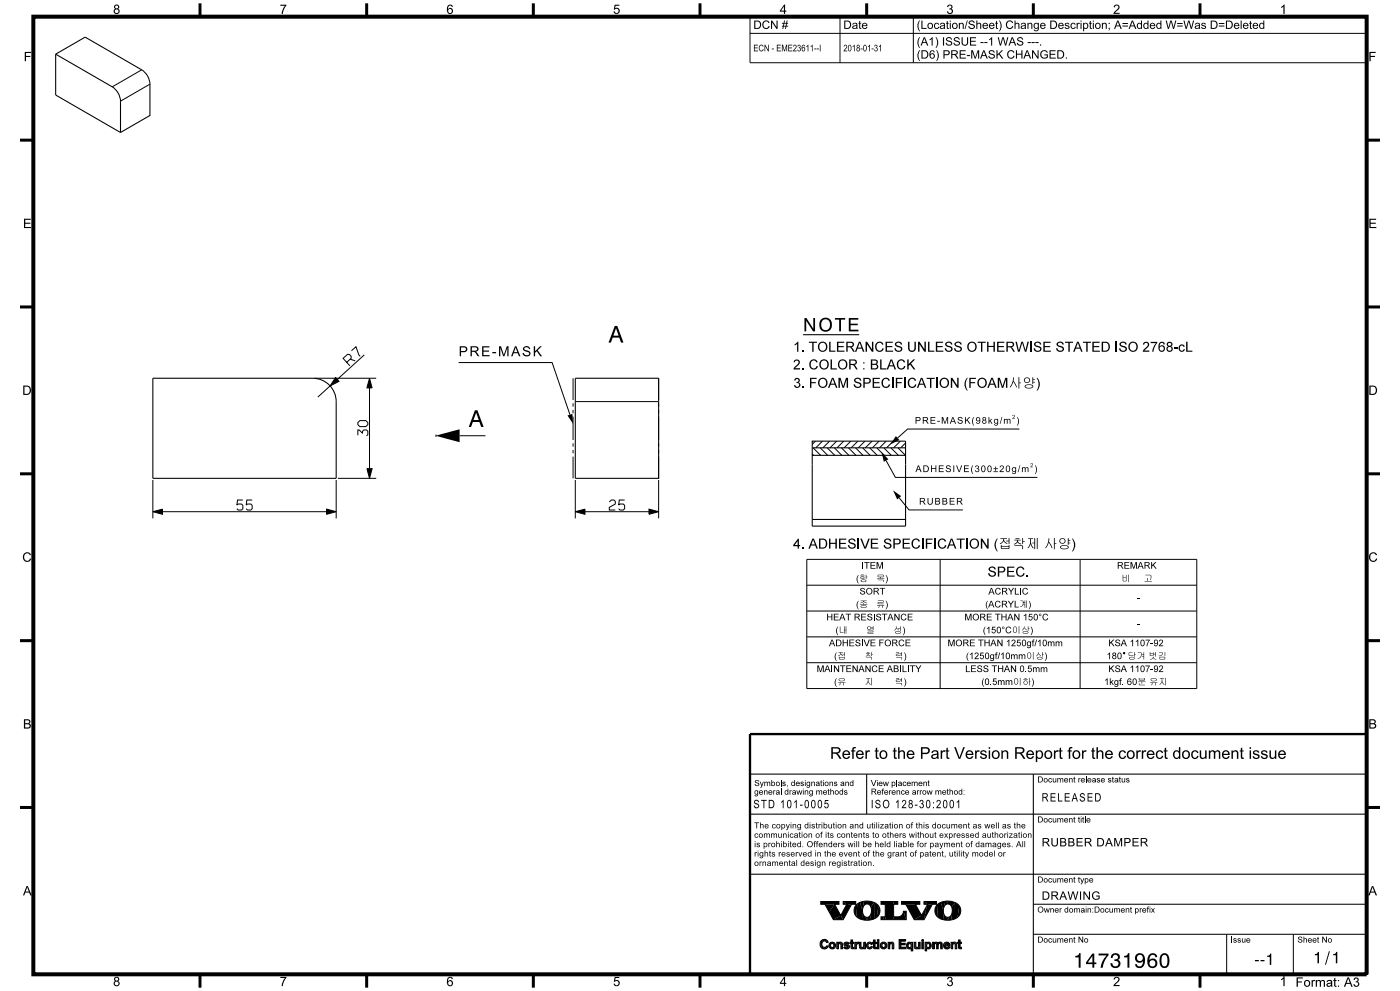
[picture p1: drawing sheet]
<svg xmlns="http://www.w3.org/2000/svg" width="420mm" height="297mm" viewBox="0 0 420 297" stroke-linecap="round" stroke-linejoin="round" font-family="sans-serif">
<g fill="#000">
<path d="M100.7 113.1l1 1.2-2.7 1.4zM110.9 113.4l.7 2.9h-1.5zM130.6 130.6l7.3-2v3.9zM170.2 124.5l1.5-.5 .2 3zM264.4 135.5l2.1 2.2-1.3 .7zM268.8 130.7l1 1.1-2.7 1.4zM45.9 153.4l2.9-.8v1.5zM98 152.6l2.9 .8-2.9 .7zM110.1 140.5h1.5l-.7 2.9zM172.6 153.4l2.9-.8v1.5zM194.7 152.6l2.9 .8-2.9 .7zM267.9 147l2.5 1.7-1.2 1z"/>
<path d="M247.5 271h2.9l-1.7 2.3zM253 270.2l1 .8h-1zM264.3 274.8v.8zM275.5 272.7l1 1.7zM277.2 270.2l1.1 .8h-1.1zM248.3 282.1l.1 .3zM255 282.4v.3zM255.3 281.7v.7zM255.8 282.4v.3zM256.2 282.4v.3zM258.3 283.7l.2 .7-.3-.1zM260.5 282.4l.4-.1-.3 .5z"/>
<path d="M261.8 282.4v.3zM262.1 281.7v.7zM262.5 282.4v.3zM262.9 282.4v.3zM273.4 282.4v.2zM274.8 283.7l.1 .7-.2-.1zM278 283.4l-.1 1.6zM278 284.2v.8zM278 282.4v.2zM280.2 283.5v.8zM281.5 283.4l-.1 .9zM283.1 282.9v.9z"/>
<path d="M283.6 282.4l.4-.1-.3 .5zM285 283.1v.4zM287.3 282.4v.3zM287.6 281.7v.7zM288 282.4v.3zM288.4 282.4v.3z"/>
<path d="M246.2 270.2v.8z" fill-rule="evenodd"/>
<path d="M250.4 271l1.8 3.4-2.2 1.2-1.3-2.3z" fill-rule="evenodd"/>
<path d="M246.2 270.2h5.5v.8h-5.5z" fill-rule="evenodd"/>
<path d="M251.9 273.7l.3 .7z" fill-rule="evenodd"/>
<path d="M250 275.6l2.2-1.3 .8 1.3z" fill-rule="evenodd"/>
<path d="M254 271h1.5l-2.5 4.6-.8-1.3z" fill-rule="evenodd"/>
<path d="M257.2 270.9l-.3 3.8a2.6 2.6 0 0 1 .3-3.8z" fill-rule="evenodd"/>
<path d="M253 270.2h3.7v.8h-2.7z" fill-rule="evenodd"/>
<path d="M257.2 270.9l.8-.5 .8 2.5 .1 2.8-1-.3-1-.7z" fill-rule="evenodd"/>
<path d="M258 270.4l.9-.2 .2 1.3-.3 1.4z" fill-rule="evenodd"/>
<path d="M258.8 273.6l1.3 2.2-1.2-.1z" fill-rule="evenodd"/>
<path d="M259.6 274.8h.9l-.4 1z" fill-rule="evenodd"/>
<path d="M258.9 270.2l1.2-.1v.8l-1 .6z" fill-rule="evenodd"/>
<path d="M260.1 270.1l2.1 .3-.9 1.4a1.26 1.26 0 0 0-1.2-.9z" fill-rule="evenodd"/>
<path d="M262.2 270.4l.1 5-1 .3-.2-1.4 .3-1.4-.1-1.1z" fill-rule="evenodd"/>
<path d="M260.5 274.8l.6-.5 .2 1.4-1.2 .1z" fill-rule="evenodd"/>
<path d="M262.2 270.4l1.3 1.1-.5 3.4-.7 .5z" fill-rule="evenodd"/>
<path d="M263.5 271.5a2.6 2.6 0 0 1-.5 3.4z" fill-rule="evenodd"/>
<path d="M264.3 274.8h.9l-.3 .8h-.6z" fill-rule="evenodd"/>
<path d="M265.2 274.8h.4l.1 .8h-.8z" fill-rule="evenodd"/>
<path d="M264.3 270.2h3.7l.1 5.4h-2.4l-.1-4.6h-1.3z" fill-rule="evenodd"/>
<path d="M268 270.2h1.3v.8h-1.2z" fill-rule="evenodd"/>
<path d="M270.5 270.2v.8z" fill-rule="evenodd"/>
<path d="M268.1 274.8a2.45 2.45 0 0 0 2.7-.8l.2-.9 .8 2.5h-3.7z" fill-rule="evenodd"/>
<path d="M271 273.1h.9v2.5z" fill-rule="evenodd"/>
<path d="M271.7 271h2.9l1.9 3.4-2.2 1.2z" fill-rule="evenodd"/>
<path d="M270.5 270.2h5.4v.8h-5.4z" fill-rule="evenodd"/>
<path d="M276.1 273.7l.4 .7z" fill-rule="evenodd"/>
<path d="M278 271.5l-.8 4.1h-2.9l2.2-1.2z" fill-rule="evenodd"/>
<path d="M278.3 271h1.4l-2.5 4.6z" fill-rule="evenodd"/>
<path d="M281.4 270.9l-.3 3.8a2.6 2.6 0 0 1 .3-3.8z" fill-rule="evenodd"/>
<path d="M277.2 270.2h3.8v.8h-2.7z" fill-rule="evenodd"/>
<path d="M281.4 270.9l.8-.5 .8 2.5 .2 2.8-1-.3-1.1-.7z" fill-rule="evenodd"/>
<path d="M282.2 270.4l1-.2 .2 1.3-.4 1.4z" fill-rule="evenodd"/>
<path d="M283.1 273.6l1.2 2.2-1.1-.1z" fill-rule="evenodd"/>
<path d="M283.9 274.8h.8l-.4 1z" fill-rule="evenodd"/>
<path d="M283.2 270.2l1.1-.1 .1 .8-1 .6z" fill-rule="evenodd"/>
<path d="M284.3 270.1l2.2 .3-1 1.4a1.26 1.26 0 0 0-1.1-.9z" fill-rule="evenodd"/>
<path d="M286.5 270.4v5l-1 .3-.2-1.4 .4-1.4-.2-1.1z" fill-rule="evenodd"/>
<path d="M284.7 274.8l.6-.5 .2 1.4-1.2 .1z" fill-rule="evenodd"/>
<path d="M286.5 270.4l1.3 1.1-.5 3.4-.8 .5z" fill-rule="evenodd"/>
<path d="M287.8 271.5a2.6 2.6 0 0 1-.5 3.4z" fill-rule="evenodd"/>
<path d="M246.1 282.3l.3 1.7-.4-1z" fill-rule="evenodd"/>
<path d="M246.4 281.9l.4-.3-.4 2.4-.3-1.7z" fill-rule="evenodd"/>
<path d="M246.8 281.6l.1 .5-.2 .3z" fill-rule="evenodd"/>
<path d="M246.6 283.2l.7 1.2-.9-.4z" fill-rule="evenodd"/>
<path d="M246.9 283.8l.4 .1 .6-.2v.6l-.6 .1z" fill-rule="evenodd"/>
<path d="M246.8 281.6h.9l-.8 .5z" fill-rule="evenodd"/>
<path d="M247.7 281.6l.3 .1v.7l-.7-.4z" fill-rule="evenodd"/>
<path d="M248.1 283.4l.4 .2-.3 .4z" fill-rule="evenodd"/>
<path d="M248 281.7l.3 .7h-.3z" fill-rule="evenodd"/>
<path d="M248 283.4l.2 .6-.3 .3z" fill-rule="evenodd"/>
<path d="M248.3 282.1l.1 .3z" fill-rule="evenodd"/>
<path d="M249 282.6v1.5a1.11 1.11 0 0 1 0-1.5z" fill-rule="evenodd"/>
<path d="M249 282.6l.7-.3-.5 1.1z" fill-rule="evenodd"/>
<path d="M249 282.6l.7 1.8-.7-.3z" fill-rule="evenodd"/>
<path d="M249.4 283.9h.6l.2-.5 .2 .7-.7 .3z" fill-rule="evenodd"/>
<path d="M249.7 282.3l.7 .3-.3 .5-.2-.3h-.5z" fill-rule="evenodd"/>
<path d="M250.4 282.6a1.12 1.12 0 0 1 0 1.5l-.3-1z" fill-rule="evenodd"/>
<path d="M251 282.4v1.9z" fill-rule="evenodd"/>
<path d="M251 282.4l.3 1.9h-.3z" fill-rule="evenodd"/>
<path d="M251.1 282.4h.4v1.9h-.2z" fill-rule="evenodd"/>
<path d="M251.5 282.4v1.9z" fill-rule="evenodd"/>
<path d="M251.5 282.4v1.9z" fill-rule="evenodd"/>
<path d="M251.7 282.5l-.2 1z" fill-rule="evenodd"/>
<path d="M251.7 282.5l.4-.2v.6l-.5 .1z" fill-rule="evenodd"/>
<path d="M252.4 282.4l.3 .4v1.5h-.4z" fill-rule="evenodd"/>
<path d="M252.1 282.3l.3 .1-.1 1.9z" fill-rule="evenodd"/>
<path d="M252.7 283.2v1.1z" fill-rule="evenodd"/>
<path d="M252.7 282.8v1.5z" fill-rule="evenodd"/>
<path d="M253.2 282.7l.1 .7z" fill-rule="evenodd"/>
<path d="M253.1 284l.3-.2-.1 .4z" fill-rule="evenodd"/>
<path d="M253.4 283.8l.6 .6-.7-.2z" fill-rule="evenodd"/>
<path d="M253.2 282.7l.8-.4-.4 .6 .1 .6-.4-.1z" fill-rule="evenodd"/>
<path d="M253.6 283.9l.6 .1 .2-.2 .1 .5-.5 .1z" fill-rule="evenodd"/>
<path d="M253.6 282.9l.4 .2 .2 .5-.5-.1z" fill-rule="evenodd"/>
<path d="M254 282.3v.4l-.3 .1z" fill-rule="evenodd"/>
<path d="M254 282.3l.5 .2v.5l-.5-.3z" fill-rule="evenodd"/>
<path d="M254 283.1l.5 .1v1.1z" fill-rule="evenodd"/>
<path d="M254.5 282.5l.2 .3-.2 .2z" fill-rule="evenodd"/>
<path d="M254.5 283.2l.4 .5-.4 .6z" fill-rule="evenodd"/>
<path d="M254.6 282.6l.2 .2z" fill-rule="evenodd"/>
<path d="M255 282.4h.3v.3z" fill-rule="evenodd"/>
<path d="M255 282.4l.1 .3z" fill-rule="evenodd"/>
<path d="M255.3 281.7v1z" fill-rule="evenodd"/>
<path d="M255.3 281.7v2.3z" fill-rule="evenodd"/>
<path d="M255.3 281.7l.1 2.5z" fill-rule="evenodd"/>
<path d="M255.3 281.7h.4l.1 2.7-.4-.2z" fill-rule="evenodd"/>
<path d="M255.8 283.6v.8z" fill-rule="evenodd"/>
<path d="M255.7 281.7l.1 2.7z" fill-rule="evenodd"/>
<path d="M255.8 282.4l.2 .3h-.2z" fill-rule="evenodd"/>
<path d="M255.8 282.4h.3v.3z" fill-rule="evenodd"/>
<path d="M256.1 282.4l.1 .3z" fill-rule="evenodd"/>
<path d="M255.9 283.9h.3v.4l-.4 .1z" fill-rule="evenodd"/>
<path d="M256.5 282.4v1.9z" fill-rule="evenodd"/>
<path d="M256.5 282.4l.2 1.9h-.2z" fill-rule="evenodd"/>
<path d="M256.5 282.4h.4v1.9h-.2z" fill-rule="evenodd"/>
<path d="M256.9 282.4v1.9z" fill-rule="evenodd"/>
<path d="M256.9 282.4v1.9z" fill-rule="evenodd"/>
<path d="M257 282.5l-.1 1.1z" fill-rule="evenodd"/>
<path d="M257.5 282.4v.4l-.2 .1z" fill-rule="evenodd"/>
<path d="M257 282.5l.5-.1-.6 .9z" fill-rule="evenodd"/>
<path d="M257.8 282.4v1.1z" fill-rule="evenodd"/>
<path d="M257.8 282.4l.2 1.8z" fill-rule="evenodd"/>
<path d="M257.9 282.4h.4l-.1 1.9-.2-.1z" fill-rule="evenodd"/>
<path d="M258.3 282.4l-.1 1.9z" fill-rule="evenodd"/>
<path d="M258.3 283.7l.6 .2 .2-.7v.9l-.2 .2-.4 .1z" fill-rule="evenodd"/>
<path d="M259.1 282.4v1.9z" fill-rule="evenodd"/>
<path d="M259.1 282.4l.3 1.9h-.3z" fill-rule="evenodd"/>
<path d="M259.2 282.4h.4v1.9h-.2z" fill-rule="evenodd"/>
<path d="M259.6 282.4v1.9z" fill-rule="evenodd"/>
<path d="M259.6 282.4v1.9z" fill-rule="evenodd"/>
<path d="M260.2 282.6v1.5a1.12 1.12 0 0 1 0-1.5z" fill-rule="evenodd"/>
<path d="M260.4 283.4l.2 .5 .6-.1v.6l-.7-.1z" fill-rule="evenodd"/>
<path d="M260.2 282.6l.3-.2 .1 .4-.2 .6 .1 .9-.3-.2z" fill-rule="evenodd"/>
<path d="M260.9 282.3l.4 .1v.7l-.2-.3h-.5z" fill-rule="evenodd"/>
<path d="M261.4 283.6l.3 .2-.2 .4z" fill-rule="evenodd"/>
<path d="M261.4 283.6l.1 .6-.3 .2z" fill-rule="evenodd"/>
<path d="M261.3 282.4l.4 .5-.4 .2z" fill-rule="evenodd"/>
<path d="M261.6 282.6l.1 .3z" fill-rule="evenodd"/>
<path d="M261.8 282.4h.2v.3h-.2z" fill-rule="evenodd"/>
<path d="M261.8 282.4v.3z" fill-rule="evenodd"/>
<path d="M262.1 281.7l-.1 1z" fill-rule="evenodd"/>
<path d="M262.1 281.7v2.3z" fill-rule="evenodd"/>
<path d="M262.1 281.7v2.5z" fill-rule="evenodd"/>
<path d="M262.1 281.7h.4v2.7l-.4-.2z" fill-rule="evenodd"/>
<path d="M262.5 283.6l.1 .8z" fill-rule="evenodd"/>
<path d="M262.5 281.7v2.7z" fill-rule="evenodd"/>
<path d="M262.5 282.4l.2 .3h-.2z" fill-rule="evenodd"/>
<path d="M262.6 282.4h.3v.3z" fill-rule="evenodd"/>
<path d="M262.9 282.4v.3z" fill-rule="evenodd"/>
<path d="M262.6 283.9h.3v.4l-.3 .1z" fill-rule="evenodd"/>
<path d="M263.2 282.4h.5v1.9h-.5z" fill-rule="evenodd"/>
<path d="M264.4 282.6v1.5a1.11 1.11 0 0 1 0-1.5z" fill-rule="evenodd"/>
<path d="M264.4 282.6l.7-.3-.5 1.1z" fill-rule="evenodd"/>
<path d="M264.4 282.6l.7 1.8-.7-.3z" fill-rule="evenodd"/>
<path d="M264.8 283.9h.6l.2-.5 .2 .7-.7 .3z" fill-rule="evenodd"/>
<path d="M265.1 282.3l.7 .3-.3 .5-.2-.3h-.5z" fill-rule="evenodd"/>
<path d="M265.8 282.6a1.12 1.12 0 0 1 0 1.5l-.3-1z" fill-rule="evenodd"/>
<path d="M266.4 282.4v1.9z" fill-rule="evenodd"/>
<path d="M266.4 282.4l.3 1.9h-.3z" fill-rule="evenodd"/>
<path d="M266.5 282.4h.4v1.9h-.2z" fill-rule="evenodd"/>
<path d="M266.9 282.4v1.9z" fill-rule="evenodd"/>
<path d="M266.9 282.4v1.9z" fill-rule="evenodd"/>
<path d="M267.1 282.5l-.2 1z" fill-rule="evenodd"/>
<path d="M267.1 282.5l.4-.2v.6l-.5 .1z" fill-rule="evenodd"/>
<path d="M267.8 282.4l.3 .4v1.5h-.4z" fill-rule="evenodd"/>
<path d="M267.5 282.3l.3 .1-.1 1.9z" fill-rule="evenodd"/>
<path d="M268.1 283.2v1.1z" fill-rule="evenodd"/>
<path d="M268.1 282.8v1.5z" fill-rule="evenodd"/>
<path d="M270.2 282.1v1.8h1.6v.4h-2.1z" fill-rule="evenodd"/>
<path d="M269.7 281.6h2v.5h-1.5l-.5 2.2z" fill-rule="evenodd"/>
<path d="M272.2 282.6l.2-.1-.1 1.8-.3-.9z" fill-rule="evenodd"/>
<path d="M272.5 283.6l.4 .4 .4-.3 .1 .5-.8 .2z" fill-rule="evenodd"/>
<path d="M272.4 282.5l.4-.2 .1 .5-.4 .2-.1 .4 .2 1-.3-.1z" fill-rule="evenodd"/>
<path d="M272.8 282.3l.3 .1v.4z" fill-rule="evenodd"/>
<path d="M273.1 282.4l.3 .2-.1 .5-.2-.3z" fill-rule="evenodd"/>
<path d="M273.4 283.4v1.6z" fill-rule="evenodd"/>
<path d="M273.4 282.4v1z" fill-rule="evenodd"/>
<path d="M273.4 282.4l.2 2.6h-.2z" fill-rule="evenodd"/>
<path d="M273.8 282.4v2.6z" fill-rule="evenodd"/>
<path d="M274.3 282.4v1.1z" fill-rule="evenodd"/>
<path d="M274.3 282.4l.1 1.8z" fill-rule="evenodd"/>
<path d="M274.3 282.4h.4v1.9l-.3-.1z" fill-rule="evenodd"/>
<path d="M274.7 282.4v1.9z" fill-rule="evenodd"/>
<path d="M274.8 283.7l.6 .2 .2-.7v.9l-.2 .2-.5 .1z" fill-rule="evenodd"/>
<path d="M275.6 282.4v1.9z" fill-rule="evenodd"/>
<path d="M275.6 282.4l.2 1.9h-.2z" fill-rule="evenodd"/>
<path d="M275.7 282.4h.3v1.9h-.2z" fill-rule="evenodd"/>
<path d="M276 282.4v1.9z" fill-rule="evenodd"/>
<path d="M276 282.4v1.9z" fill-rule="evenodd"/>
<path d="M276.5 282.4h.5v1.9h-.5z" fill-rule="evenodd"/>
<path d="M277.5 282.4v2.6z" fill-rule="evenodd"/>
<path d="M277.6 282.4h.3v2.6h-.3z" fill-rule="evenodd"/>
<path d="M277.9 282.4l.1 .2 .1-.2v.5l-.2 2.1z" fill-rule="evenodd"/>
<path d="M278 284.2v.8z" fill-rule="evenodd"/>
<path d="M278 283.4l.2 .5v.4l-.2-.1v.8z" fill-rule="evenodd"/>
<path d="M278.1 282.4l.4-.1-.4 .6z" fill-rule="evenodd"/>
<path d="M278.2 283.9h.4l.3 .4h-.7z" fill-rule="evenodd"/>
<path d="M278.9 283.4l.2 .7-.2 .2-.3-.4z" fill-rule="evenodd"/>
<path d="M279 282.5l.2 .2a1.23 1.23 0 0 1-.1 1.4l-.2-.7z" fill-rule="evenodd"/>
<path d="M278.5 282.3l.5 .2-.1 .9-.1-.5-.5-.1z" fill-rule="evenodd"/>
<path d="M279.8 282.4v1.9z" fill-rule="evenodd"/>
<path d="M279.8 282.4l.2 1.9h-.2z" fill-rule="evenodd"/>
<path d="M279.9 282.4h.3v1.9h-.2z" fill-rule="evenodd"/>
<path d="M280.2 282.4v1.9z" fill-rule="evenodd"/>
<path d="M280.2 282.6l.2-.1-.2 1.8z" fill-rule="evenodd"/>
<path d="M280.2 282.4v1.9z" fill-rule="evenodd"/>
<path d="M280.4 282.5l.4-.2 .1 .5-.6 .2z" fill-rule="evenodd"/>
<path d="M281 282.4l.4 .2v1.7h-.4z" fill-rule="evenodd"/>
<path d="M280.8 282.3l.2 .1v1.9z" fill-rule="evenodd"/>
<path d="M281.4 282.6l.2-.1-.2 1.8z" fill-rule="evenodd"/>
<path d="M281.5 283.4v.9z" fill-rule="evenodd"/>
<path d="M281.6 282.5l.4-.2v.5l-.4 .2z" fill-rule="evenodd"/>
<path d="M282 282.3l.3 .1-.1 1.9z" fill-rule="evenodd"/>
<path d="M282.7 283.1v1.2z" fill-rule="evenodd"/>
<path d="M282.3 282.4l.4 .5v1.4h-.5z" fill-rule="evenodd"/>
<path d="M283.3 282.6l.3 1.7-.5-.5z" fill-rule="evenodd"/>
<path d="M283.6 283.1l.7 .4h-.8z" fill-rule="evenodd"/>
<path d="M283.7 283.1h.8l.2 .4z" fill-rule="evenodd"/>
<path d="M283.3 282.6l.3-.2v.5a.62 .62 0 0 0 0 .8 .62 .62 0 0 0 .8 .2v.5l-.8-.1z" fill-rule="evenodd"/>
<path d="M284 282.3l.4 .1-.1 .4h-.6z" fill-rule="evenodd"/>
<path d="M284.6 283.7v.6l-.2 .1z" fill-rule="evenodd"/>
<path d="M284.6 283.7l.4 .2-.4 .4z" fill-rule="evenodd"/>
<path d="M284.4 282.4l.4 .3 .2 .8-.5-.4z" fill-rule="evenodd"/>
<path d="M285.3 282.4v1.9z" fill-rule="evenodd"/>
<path d="M285.3 282.4l.3 1.9h-.3z" fill-rule="evenodd"/>
<path d="M285.4 282.4h.4v1.9h-.2z" fill-rule="evenodd"/>
<path d="M285.8 282.4v1.9z" fill-rule="evenodd"/>
<path d="M285.8 282.4v1.9z" fill-rule="evenodd"/>
<path d="M286 282.5l-.2 1z" fill-rule="evenodd"/>
<path d="M286 282.5l.4-.2v.6l-.5 .1z" fill-rule="evenodd"/>
<path d="M286.7 282.4l.3 .4v1.5h-.4z" fill-rule="evenodd"/>
<path d="M286.4 282.3l.3 .1-.1 1.9z" fill-rule="evenodd"/>
<path d="M287 283.2v1.1z" fill-rule="evenodd"/>
<path d="M287 282.8v1.5z" fill-rule="evenodd"/>
<path d="M287.3 282.4h.2v.3z" fill-rule="evenodd"/>
<path d="M287.3 282.4l.1 .3z" fill-rule="evenodd"/>
<path d="M287.6 281.7l-.1 1z" fill-rule="evenodd"/>
<path d="M287.6 281.7l.1 2.5z" fill-rule="evenodd"/>
<path d="M287.6 281.7v2.3z" fill-rule="evenodd"/>
<path d="M287.6 281.7h.4v2.7l-.3-.2z" fill-rule="evenodd"/>
<path d="M288 283.6l.1 .8z" fill-rule="evenodd"/>
<path d="M288 281.7v2.7z" fill-rule="evenodd"/>
<path d="M288 282.4l.2 .3h-.2z" fill-rule="evenodd"/>
<path d="M288.1 282.4h.3v.3z" fill-rule="evenodd"/>
<path d="M288.1 283.9h.3v.4l-.3 .1z" fill-rule="evenodd"/>
<path d="M288.4 282.4v.3z" fill-rule="evenodd"/>
<circle cx="263.5" cy="281.9" r=".29"/>
<circle cx="276.8" cy="281.9" r=".29"/>
</g>
<g fill="none" stroke="#000" stroke-width=".3">
<path d="M225 5h185v13.8h-185zM225 10h185M252 5v13.8M274 5v13.8M42.5 20.9l-8.8 5.1M45 25.2l-8.9 5.1M94.4 113.4h18.5M99 115.7l-3.7 3.3M100.7 113.1l1 1.2-2.7 1.4zM104 108.6l1.3-1.2 .1-.6-.6-.6h-.5l-1.4 1.2 2 2.2M105 107.6l1.6 .5M105.4 105.1l1.4-1.2 .9 2.5 .4 .4"/>
<path d="M109.3 106.4l-8.1 7.3M110.9 113.4l.7 2.9h-1.5zM110.9 116.3v24.2M137.6 108.7h28l5.4 15.6M171.9 113.4v6.5M197.6 113.4v6.5M107.4 130.5v-1.6h.4l1 1v-.6l.4-.4h.8l.4 .4v1l-.4 .4M107.4 126.7l.6-.6h1.8l.6 .6v.6l-.6 .6h-1.8l-.6-.6zM137.9 130.6h7.7M171.9 120.9v1M171.9 122.9v1M171.9 124.9v7"/>
<path d="M171.9 132.9v1M171.9 134.9v1M171.9 136.9v6.5M172.6 120.4h25M197.6 120.9v1M197.6 122.9v1M197.6 124.9v7M197.6 132.9v1M197.6 134.9v1M197.6 136.9v6.5M243.7 136.1l.4 .4M243.9 134.2l2.3 2.3"/>
<path d="M244.6 132.2l-.9 1M246.1 134.2l2.2 2.3M246.8 132.2l-2 2M248.2 134.2l2.2 2.3M248.9 132.2l-2 2M250.3 134.2l2.3 2.3M251 132.2l-2 2M252.4 134.2l2.3 2.3M253.1 132.2l-2 2M254.5 134.2l2.3 2.3M255.2 132.2l-2 2M256.7 134.2l2.2 2.3"/>
<path d="M257.4 132.2l-2 2M258.8 134.2l2.2 2.3M259.5 132.2l-2 2M260.9 134.2l2.3 2.3M261.6 132.2l-2 2M263 134.2l2.3 2.3M263.7 132.2l-2 2M265.2 134.2l2.2 2.3M265.8 138l2.8 5.1h42.6M265.8 132.2l-2 2M267.3 134.2l2.2 2.3M268 132.2l-2 2"/>
<path d="M269.4 134.2l2.2 2.3M270.1 132.2l-2 2M271.5 134.2l.2 .2M271.7 132.8l-1.5 1.4M305.8 128.6h-33.5l-3 2.7M45.9 153.4l2.9-.8v1.5zM45.9 143.9v11.5M48.8 153.4h49.2M72.9 149.9h-1.6l-.2 1.5 .4-.3h1l.4 .4v1l-.4 .4h-1l-.4-.4M75.7 149.9h-1.6l-.2 1.5 .4-.3h1l.4 .4v1l-.4 .4h-1l-.4-.4M98 152.6l2.9 .8-2.9 .7zM100.9 143.9v11.5"/>
<path d="M101.4 143.4h11.5M110.1 140.5h1.5l-.7 2.9zM172.6 153.4l2.9-.8v1.5zM172.6 143.9v11.5M175.5 153.4h19.2M182.8 150.5l.6-.6h.8l.4 .4v.8l-1.8 1v.8h1.8M187.4 149.9h-1.6l-.2 1.5 .4-.3h1l.4 .4v1l-.4 .4h-1l-.4-.4M194.7 152.6l2.9 .8-2.9 .7zM197.6 143.9v11.5M269.8 149.2l2.9 3.6h16.2M242 167.6h117v38.8h-117zM242 175.4h117"/>
<path d="M258.8 168.4v2M282 167.6v38.8M306.2 176.2v2M324 167.6v38.8M242 183.1h117M242 190.9h117M242 198.6h117M249.6 199.4v2M258.7 191.7v2M262.3 183.9v2M270.2 199.4v2M272.5 199.4v2"/>
<path d="M337 195.7l.3-.2 .1 .3-.2 .2zM246.2 270.2h5.5v.8h-1.3l1.8 3.4 1.8-3.4h-1v-.8h3.7v.8h-1.2l-2.5 4.6h-3l-2.5-4.6h-1.3zM248 270.2l-.9 .8M251.7 273.5l-1.8 1.9M255.1 270.2l-1.3 1.2M257.2 270.9a5 5 0 0 1 6.4 .6 2.73 2.73 0 0 1-2.2 4.2 4.6 4.6 0 0 1-4.9-1.5l-.3-1.3a2.48 2.48 0 0 1 1-2zM259.2 271.4l.9-.5a2.2 2.2 0 0 1 1.4 1.9 2.2 2.2 0 0 1-1.1 2.1h-.3a2.2 2.2 0 0 1-.9-3.5zM264.3 270.2h5v.8h-1.2v3.8l1.9-.1 .6-.5 .4-1.1h.9v2.5h-7.6v-.8h1.3v-3.8h-1.3zM268.1 272v3.6M270.5 270.2h5.4v.8h-1.3l1.9 3.4 1.8-3.4h-1.1v-.8h3.8v.8h-1.3l-2.5 4.6h-2.9l-2.6-4.6h-1.2zM281.5 270.9a5 5 0 0 1 6.3 .6 2.73 2.73 0 0 1-2.1 4.2 4.6 4.6 0 0 1-4.9-1.5l-.3-1.3a2.51 2.51 0 0 1 1-2zM283.4 271.4l1-.5a2.2 2.2 0 0 1 1.4 1.9 2.2 2.2 0 0 1-1.2 2.1h-.3a2.2 2.2 0 0 1-.9-3.5z"/>
<path d="M310 271h100M310 280h100M368 280v12M388 280v12M246.2 282.1a1.21 1.21 0 0 1 1.2-.6 1.21 1.21 0 0 1 1 .9h-.4a.81 .81 0 0 0-1.1-.3 .81 .81 0 0 0-.3 1.1 .74 .74 0 0 0 .6 .7 .74 .74 0 0 0 .8-.5l.4 .2a1.23 1.23 0 0 1-1.3 .8 1.23 1.23 0 0 1-1.1-1.1zM251 282.4h.5v.2a.75 .75 0 0 1 1-.1 .75 .75 0 0 1 .2 1v.8h-.4v-1.2a.43 .43 0 0 0-.6-.2 .43 .43 0 0 0-.2 .6v.8h-.5zM253.3 282.6l.9-.2 .6 .4-.3 .2a.4 .4 0 0 0-.5-.3 .4 .4 0 0 0-.3 .3l.1 .1a.85 .85 0 0 1 1 .8 1.04 1.04 0 0 1-1.7 .1l.3-.2a.5 .5 0 0 0 .5 .3 .5 .5 0 0 0 .4-.4l-.6-.2a.56 .56 0 0 1-.5-.3 .56 .56 0 0 1 .1-.6zM255.3 281.7h.5v.7h.4v.3h-.4v1.2h.4v.4a.69 .69 0 0 1-.9-.1 .69 .69 0 0 1 0-.9v-.6h-.3v-.3h.3zM256.5 282.4h.4v.3l.6-.3v.4a1.09 1.09 0 0 0-.6 1.5h-.4zM257.8 282.4h.5v1.3l.4 .3 .4-.4v-1.2h.5v1.9h-.5v-.2l-.2 .2a.82 .82 0 0 1-1-.1 .82 .82 0 0 1-.1-1zM260.1 282.7a.9 .9 0 0 1 1.6 .2 .36 .36 0 0 1-.4 .2 .36 .36 0 0 1-.3-.3 .55 .55 0 0 0-.6 .3 .55 .55 0 0 0 .3 .7 .55 .55 0 0 0 .7-.2l.3 .2a.97 .97 0 0 1-1.4 .4 .97 .97 0 0 1-.2-1.5zM262.1 281.7h.4v.7h.4v.3h-.4v1.2h.4v.4a.69 .69 0 0 1-.8-.1 .69 .69 0 0 1 0-.9v-.6h-.3v-.3h.3z"/>
<path d="M263.2 282.4h.5v1.9h-.5zM266.4 282.4h.5v.2a.75 .75 0 0 1 1-.1 .75 .75 0 0 1 .2 1v.8h-.4v-1.2l-.5-.3-.3 .3v1.2h-.5zM269.7 281.6h2v.5h-1.5v.6h1.4v.4h-1.4v.8h1.6v.4h-2.1zM272.3 282.5l.4-.1 .7 .2v-.2h.4v2.6h-.4v-.8a.98 .98 0 0 1-1.4-.3 .98 .98 0 0 1 .3-1.4zM273.8 282.4v2.6M274.3 282.4h.4l.1 1.3 .3 .3 .4-.4 .1-1.2h.4v1.9h-.4v-.2l-.2 .2a.82 .82 0 0 1-1-.1 .82 .82 0 0 1-.1-1zM276.5 282.4h.5v1.9h-.5zM277.5 282.4h.5v.2a.93 .93 0 0 1 1.4 .8 .93 .93 0 0 1-1.4 .8v.8h-.5zM277.6 282.4v2.6M278.1 282.9a.5 .5 0 0 1 .8 .1 .5 .5 0 0 1-.2 .8 .5 .5 0 0 1-.7-.3zM279.8 282.4h.4v.2l.6-.3 .6 .3a.76 .76 0 0 1 1-.1 .76 .76 0 0 1 .3 1v.8h-.5v-1.3l-.3-.2a1.31 1.31 0 0 0-.4 1.5h-.5v-1.3l-.3-.2-.4 .3-.1 1.2h-.4zM283.3 282.6a.98 .98 0 0 1 1.2-.2 .98 .98 0 0 1 .5 1.1h-1.5a.56 .56 0 0 0 .5 .4 .56 .56 0 0 0 .6-.2l.3 .2a1.04 1.04 0 0 1-1.5 .3 1.04 1.04 0 0 1-.1-1.6z"/>
<path d="M283.7 282.8h.5l.3 .3h-.9zM285.3 282.4h.5v.2a.75 .75 0 0 1 1-.1 .75 .75 0 0 1 .2 1v.8h-.4v-1.2a.43 .43 0 0 0-.6-.2 .43 .43 0 0 0-.2 .6v.8h-.5zM287.6 281.7h.4v.7h.4v.3h-.4l.1 1.2h.3v.4a.69 .69 0 0 1-.8-.1 .69 .69 0 0 1 0-.9v-.6h-.3v-.3h.3zM385 292.6h.1M385 292h.1"/>
<circle cx="249.6" cy="283.4" r=".56"/>
<circle cx="249.6" cy="283.4" r="1.02"/>
<circle cx="263.4" cy="281.9" r=".28"/>
<circle cx="265" cy="283.4" r=".56"/>
<circle cx="265.1" cy="283.4" r="1.02"/>
<circle cx="272.8" cy="283.4" r=".53"/>
<circle cx="276.7" cy="281.9" r=".29"/>
</g>
<g fill="#000">
<path d="M7.4 15.6h1.9v.3h-1.5v.9h1.3v.3h-1.3v1.3h-.4zM84.1 1.4h1.8l-.8 1.7-.3 1.1h-.3l.1-.6 .9-1.9h-1.4zM184.4 1.4h1.4v.3h-1.1l-.2 .8a.93 .93 0 0 1 1.3 .4 .93 .93 0 0 1-.6 1.3 .93 .93 0 0 1-1.1-.8h.3l.2 .4a.63 .63 0 0 0 1-.5 .63 .63 0 0 0-.9-.6l-.6 .1zM284.3 1.6a.76 .76 0 0 1 1.2-.1 .76 .76 0 0 1-.1 1.2 .88 .88 0 0 1 0 1.5 .88 .88 0 0 1-1.3-.8h.3l.5 .5 .6-.3-.1-.6-.6-.2v-.3a.5 .5 0 0 0 .6-.6l-.5-.3-.4 .5h-.4zM334.3 1.6a.94 .94 0 0 1 1.5 .3 .94 .94 0 0 1-.7 1.4l-.6 .5h1.4v.4h-1.9l.2-.5 1.3-1.4v-.4l-.6-.3-.5 .6h-.3zM384.3 2.1l1.1-.7v2.8h-.4v-2.2l-.7 .4zM410.8 15.6h1.9v.3h-1.5v.9h1.3v.3h-1.3v1.3h-.4zM33.7 25.9a5.6 5.6 0 0 1 2.6 4.5l-.3-.1a5.4 5.4 0 0 0-2.4-4.1zM42.6 20.8a5.6 5.6 0 0 1 2.5 4.5l-.3-.1a5.4 5.4 0 0 0-2.3-4.1zM7.2 65.6h2v.3h-1.6v.8h1.5v.4h-1.5v.9h1.7v.4h-2.1zM410.8 65.6h2v.3h-1.6v.8h1.5v.4h-1.5v.9h1.7v.4h-2.1zM238.6 113.4a.78 .78 0 0 1 1.1 .1 .78 .78 0 0 1-.2 1.1 .91 .91 0 0 1 .1 1.6 .91 .91 0 0 1-1.4-.8h.4l.4 .5a.6 .6 0 0 0 .7-.3 .6 .6 0 0 0-.2-.7l-.6-.1 .1-.3 .6-.4-.3-.5h-.3l-.4 .5-.4-.1z"/>
<path d="M238.4 103.2l1.1-.8v3h-.4v-2.3l-.7 .4zM238.2 108.1a.99 .99 0 0 1 1.6 0 .99 .99 0 0 1-.5 1.6l-.8 .6h1.5v.4h-2l.3-.6 1.3-1.5-.1-.3-.5-.2-.4 .1-.1 .4h-.4zM240.6 105h.4v.4h-.4zM240.6 110.3h.4v.4h-.4zM240.7 115.9h.4v.3h-.4zM243 113.2h2v.4h-1.6v.9h1.4v.4h-1.4v1.3h-.4zM242.7 102.4h2.4v.4h-1v2.6h-.4v-2.6h-1zM243.1 108.2a1.24 1.24 0 0 1 1.2-.5 1.24 1.24 0 0 1 1 .8l-.4 .1a.93 .93 0 0 0-1.3-.5 .93 .93 0 0 0-.4 1.3 .88 .88 0 0 0 .8 1 .88 .88 0 0 0 1-.7l.4 .1a1.39 1.39 0 0 1-1.9 .8 1.39 1.39 0 0 1-.6-2zM248.8 102.4h.4v2.7h1.4v.3h-1.8zM249.2 107.7h.4v2.7h1.4v.3h-1.8zM251.1 102.4h2.2v.4h-1.8v.9h1.6v.3h-1.6v1.1h1.8v.3h-2.2zM251.5 113.2h.7l.8 2.6 .8-2.6h.6v3h-.4v-2.5l-.8 2.5h-.4l-.8-2.5v2.5h-.5z"/>
<path d="M256.3 113.7a1.16 1.16 0 0 1 1.2-.5 1.16 1.16 0 0 1 .9 .9h-.4a.62 .62 0 0 0-.8-.6 .62 .62 0 0 0-.5 .7l.1 .1a1.66 1.66 0 0 1 1.7 1.2 1.23 1.23 0 0 1-1.4 .8 1.23 1.23 0 0 1-1-1.1h.4v.2a.86 .86 0 0 0 1.3 .4l.2-.5-1.7-.9zM259.7 102.4h.4l1.5 2.3v-2.3h.4v3h-.4l-1.5-2.2v2.2h-.4zM261.8 113.2h2.2v.4h-1.8v.9h1.6v.4h-1.6v1h1.8v.3h-2.2zM264 107.7h.5v2.7h1.4v.3h-1.9zM262.9 102.9a1.24 1.24 0 0 1 1.2-.5 1.24 1.24 0 0 1 .9 .8l-.4 .1a.93 .93 0 0 0-1.2-.5 .93 .93 0 0 0-.4 1.3 .88 .88 0 0 0 .7 1 .88 .88 0 0 0 1-.7l.4 .1a1.39 1.39 0 0 1-1.9 .8 1.39 1.39 0 0 1-.6-2zM265.7 102.4h2.1v.4h-1.7v.9h1.6v.3h-1.6v1.1h1.8v.3h-2.2zM264.7 113.7a1.24 1.24 0 0 1 1.2-.5 1.24 1.24 0 0 1 1.1 .9h-.5a.81 .81 0 0 0-.7-.6 .81 .81 0 0 0-.8 .5 1.08 1.08 0 0 0 0 1.5 1.08 1.08 0 0 0 1.5 .1l.1-.4 .4 .1a1.39 1.39 0 0 1-1.8 .8 1.39 1.39 0 0 1-.7-1.9zM268.5 102.9a1.16 1.16 0 0 1 1.2-.5 1.16 1.16 0 0 1 .9 .9h-.4a.62 .62 0 0 0-.7-.6 .62 .62 0 0 0-.5 .7l.1 .1a1.66 1.66 0 0 1 1.6 1.2 1.23 1.23 0 0 1-1.3 .8 1.23 1.23 0 0 1-1.1-1.1h.5a.71 .71 0 0 0 .7 .8 .71 .71 0 0 0 .6-.9l-1.5-.7zM268.7 113.2h2v.4h-1.5v.9h1.3v.4h-1.3v1.3h-.5zM269.3 108.2a1.24 1.24 0 0 1 1.3-.5 1.24 1.24 0 0 1 .9 .8l-.4 .1a.93 .93 0 0 0-1.2-.5 .93 .93 0 0 0-.4 1.3 .88 .88 0 0 0 .7 1 .88 .88 0 0 0 1-.7l.4 .1a1.39 1.39 0 0 1-1.9 .8 1.39 1.39 0 0 1-.6-2zM272.2 107.7h.4v1.4l1.4-1.4h.5l-1.2 1.3 1.3 1.7h-.5l-1.1-1.4-.4 .4v1h-.4zM272.4 102.4h.4v1.7a.77 .77 0 0 0 .8 1 .77 .77 0 0 0 .7-1v-1.7h.5v1.7a1.18 1.18 0 0 1-1.2 1.4 1.18 1.18 0 0 1-1.2-1.4z"/>
<path d="M272.6 113.7a1.24 1.24 0 0 1 1.2-.5 1.24 1.24 0 0 1 1 .9h-.4a.93 .93 0 0 0-1.3-.5 .93 .93 0 0 0-.3 1.3 .88 .88 0 0 0 .7 1 .88 .88 0 0 0 1-.7l.4 .1a1.39 1.39 0 0 1-1.9 .8 1.39 1.39 0 0 1-.6-1.9zM275.4 102.4h.5l1.4 2.3v-2.3h.5v3h-.5l-1.5-2.2v2.2h-.4zM278.4 102.4h.4v2.7h1.5v.3h-1.9zM278 113.2h2.4v.4h-1v2.6h-.4v-2.6h-1zM280.8 102.4h2.1v.4h-1.7v.9h1.6v.3h-1.6v1.1h1.8v.3h-2.2zM283.6 102.9a1.16 1.16 0 0 1 1.2-.5 1.16 1.16 0 0 1 .9 .9h-.4a.62 .62 0 0 0-.7-.6 .62 .62 0 0 0-.5 .7l.1 .1a1.66 1.66 0 0 1 1.6 1.2 1.22 1.22 0 0 1-1.3 .8 1.22 1.22 0 0 1-1.1-1.1h.4l.1 .2a.85 .85 0 0 0 1.2 .4l.3-.5-1.7-1zM285.2 113.2h.5l1.5 2.3v-2.3h.4v3h-.5l-1.4-2.2v2.2h-.5zM286.4 102.9a1.16 1.16 0 0 1 1.2-.5 1.16 1.16 0 0 1 .9 .9h-.4a.62 .62 0 0 0-.7-.6 .62 .62 0 0 0-.5 .7l.1 .1a1.66 1.66 0 0 1 1.6 1.2 1.23 1.23 0 0 1-1.3 .8 1.23 1.23 0 0 1-1.1-1.1h.4a.71 .71 0 0 0 .8 .8 .71 .71 0 0 0 .6-.9l-1.5-.7zM290.1 113.2h.2a3.3 3.3 0 0 0 0 3.9 2.17 2.17 0 0 1-.9-2.7zM290.8 113.2h2v.4h-1.6v.9h1.3v.4h-1.3v1.3h-.4zM293.3 102.4h2.4v.4h-1v2.6h-.4v-2.6h-1zM296.1 102.4h.4v1.3h1.5v-1.3h.5v3h-.5v-1.4h-1.5v1.4h-.4z"/>
<path d="M299.1 102.4h2.2v.4h-1.8v.9h1.7v.3h-1.7v1.1h1.9v.3h-2.3zM299.3 113.2h.7l.8 2.6 .8-2.6h.6v3h-.4v-2.5l-.8 2.5h-.4l-.9-2.5v2.5h-.4zM304.6 102.4h.5l.6 2.6 .7-2.6h.5l.8 2.6 .5-2.6h.5l-.8 3h-.4l-.9-2.6-.7 2.6h-.5zM310.3 102.9a1.16 1.16 0 0 1 1.2-.5 1.16 1.16 0 0 1 .9 .9h-.4a.62 .62 0 0 0-.7-.6 .62 .62 0 0 0-.6 .7l.2 .1a1.66 1.66 0 0 1 1.6 1.2 1.22 1.22 0 0 1-1.3 .8 1.22 1.22 0 0 1-1.1-1.1h.4v.2a.85 .85 0 0 0 1.3 .4l.2-.5-1.7-1zM311 113.2a2.34 2.34 0 0 1 .7 3.2l-.5 .7h-.2a3.3 3.3 0 0 0 0-3.9zM313 102.4h2.2v.4h-1.8v.9h1.6v.3h-1.6v1.1h1.9v.3h-2.3zM317 102.9a1.16 1.16 0 0 1 1.2-.5 1.16 1.16 0 0 1 .9 .9h-.4a.62 .62 0 0 0-.7-.6 .62 .62 0 0 0-.5 .7l.1 .1a1.66 1.66 0 0 1 1.6 1.2 1.23 1.23 0 0 1-1.3 .8 1.23 1.23 0 0 1-1.1-1.1h.5a.71 .71 0 0 0 .7 .8 .71 .71 0 0 0 .6-.9l-1.5-.7zM319.5 102.4h2.4v.4h-1v2.6h-.4v-2.6h-1zM324.9 102.4h2.4v.4h-1v2.6h-.4v-2.6h-1zM327.7 102.4h2.2v.4h-1.8v.9h1.7v.3h-1.7v1.1h1.9v.3h-2.3zM335.9 102.9a1.16 1.16 0 0 1 1.2-.5 1.16 1.16 0 0 1 .9 .9h-.4a.62 .62 0 0 0-.7-.6 .62 .62 0 0 0-.5 .7l.1 .1a1.66 1.66 0 0 1 1.6 1.2 1.22 1.22 0 0 1-1.3 .8 1.22 1.22 0 0 1-1.1-1.1h.4l.1 .2a.85 .85 0 0 0 1.2 .4l.3-.5-1.7-1zM343 102.8a.99 .99 0 0 1 1.6 0 .99 .99 0 0 1-.5 1.5l-.8 .7h1.5v.4h-2l.3-.6 1.3-1.5-.1-.3-.5-.3-.4 .2-.1 .4h-.4z"/>
<path d="M345.2 102.5h2l-.9 1.7-.3 1.2h-.3l.1-.7 1-1.9h-1.6zM352.2 104.2h1.1v.3h-1.1zM353.9 103.4a.89 .89 0 0 1 1.5 .5l-.4 .1a.62 .62 0 0 0-.8-.3 .62 .62 0 0 0-.2 .9 .56 .56 0 0 0 .5 .5 .56 .56 0 0 0 .6-.5l.4 .1a.97 .97 0 0 1-1.3 .7 .97 .97 0 0 1-.6-1.3zM355.8 102.4h.5v2.7h1.4v.3h-1.9zM303.9 124.4h.5l.1 .3-.6 .7 .6 .1h-.8l.6-.8-.1-.2-.5 .2zM305.1 125a1.63 1.63 0 0 1 0 2.6v-.1a2.3 2.3 0 0 0 0-2.5zM309.3 138.9h.5l.1 .3-.6 .7 .6 .1h-.8l.6-.8-.1-.3-.5 .3zM310.5 139.4a1.64 1.64 0 0 1 0 2.7l.4-1.1zM7.2 165.9a1.21 1.21 0 0 1 2.1 .4h-.4a.83 .83 0 0 0-.8-.5 .83 .83 0 0 0-.8 .6v.5a.93 .93 0 0 0 .3 1 .93 .93 0 0 0 1.1 0l.3-.5 .3 .1a1.34 1.34 0 0 1-1.8 .7 1.34 1.34 0 0 1-.5-1.9zM240.6 164h.4v.4h-.4zM248.7 161.4h.4v1.3h1.5v-1.3h.4v3h-.4v-1.4h-1.5v1.4h-.4zM251.7 161.4h2.2v.4h-1.8v.9h1.7v.3h-1.7v1.1h1.9v.3h-2.3z"/>
<path d="M254.6 161.9a1.16 1.16 0 0 1 1.2-.5 1.16 1.16 0 0 1 .9 .8h-.4a.62 .62 0 0 0-.8-.5 .62 .62 0 0 0-.5 .7l.1 .1a1.67 1.67 0 0 1 1.6 1.2 1.23 1.23 0 0 1-1.3 .8 1.23 1.23 0 0 1-1-1.1h.4a.77 .77 0 0 0 .7 .7 .77 .77 0 0 0 .8-.6l-1.7-.9zM257.5 172.3h.1l-.4 1.5 .4 1.1a1.68 1.68 0 0 1-.1-2.6zM258.1 176.4a.77 .77 0 0 1 .8-.3 .77 .77 0 0 1 .6 .6h-.3a.41 .41 0 0 0-.4-.3 .41 .41 0 0 0-.4 .5 .84 .84 0 0 1 .8 .3 .84 .84 0 0 1 .1 .9 .82 .82 0 0 1-1.3-.6h.2l.1 .3a.58 .58 0 0 0 1 0l-.3-.4-.8-.3zM258.1 161.4h.4l1 2.7 1-2.7h.4l-1.1 3h-.5zM259.3 168.4h1.6v.3h-.7v1.7h-.3v-1.7h-.6zM261.1 168.4h1.5v.3h-1.2v.6h1.1v.2h-1.1v.7h1.2v.2h-1.5zM261.3 161.4h2.1v.4h-1.7v.9h1.6v.3h-1.6v1.1h1.8v.3h-2.2zM263 168.4h.4l.5 1.7 .6-1.7h.4v2h-.3v-1.6l-.5 1.6h-.3l-.5-1.6v1.6h-.3zM263.9 176.2h1.6v.2h-.6v1.8h-.3v-1.8h-.7zM265.3 161.9a1.16 1.16 0 0 1 1.2-.5 1.16 1.16 0 0 1 .9 .8h-.4a.62 .62 0 0 0-.7-.5 .62 .62 0 0 0-.6 .7l.1 .1a1.68 1.68 0 0 1 1.7 1.2 1.22 1.22 0 0 1-1.4 .8 1.22 1.22 0 0 1-1-1.1h.4v.2a.86 .86 0 0 0 1.3 .4l.2-.5-1.7-.9zM265.7 172.3a1.56 1.56 0 0 1 0 2.6l.4-1.5zM270.8 161.4h2.2v.4h-1.8v.9h1.6v.3h-1.6v1.1h1.8v.3h-2.2z"/>
<path d="M273.8 161.9a1.24 1.24 0 0 1 1.2-.5 1.24 1.24 0 0 1 1 .8l-.5 .1a.92 .92 0 0 0-1.2-.5 .92 .92 0 0 0-.4 1.3 .88 .88 0 0 0 .7 1 .88 .88 0 0 0 1-.7l.4 .1a1.39 1.39 0 0 1-1.9 .8 1.39 1.39 0 0 1-.6-2zM277.8 161.4h2v.4h-1.6v.9h1.3v.3h-1.3v1.4h-.4zM281.6 161.9a1.24 1.24 0 0 1 1.3-.5 1.24 1.24 0 0 1 .9 .8l-.4 .1a.92 .92 0 0 0-1.3-.5 .92 .92 0 0 0-.3 1.3 .88 .88 0 0 0 .7 1 .88 .88 0 0 0 1-.7l.4 .1a1.39 1.39 0 0 1-1.9 .8 1.39 1.39 0 0 1-.6-2zM287 161.4h2.4v.4h-1v2.6h-.4v-2.6h-1zM294.3 161.4h.4l1.5 2.3v-2.3h.4v3h-.5l-1.4-2.2v2.2h-.4zM296.6 170.3a1.16 1.16 0 0 1 1.2-.5 1.16 1.16 0 0 1 .9 .9h-.4a.62 .62 0 0 0-.7-.6 .62 .62 0 0 0-.5 .7l.1 .1a1.67 1.67 0 0 1 1.6 1.2 1.22 1.22 0 0 1-1.3 .8 1.22 1.22 0 0 1-1.1-1.1h.5v.2a.85 .85 0 0 0 1.2 .4l.3-.5-1.7-.9zM299.1 161.4h.2a3.2 3.2 0 0 0 0 3.9 2.21 2.21 0 0 1-.8-2.9zM298.8 176.5a.82 .82 0 0 1 1.4 .2l-.3 .1-.1-.2a.75 .75 0 0 0-1.1 .3 .75 .75 0 0 0 .5 1h.6l.2-.4 .3 .1a.96 .96 0 0 1-1.5 .4 .96 .96 0 0 1 0-1.5zM302.1 169.8h2.2v.4h-1.7v.9h1.6v.3h-1.6v1.1h1.8v.3h-2.3zM302.4 176.2h.3l.6 .9 .6-.9h.3l-.7 1.1v.9h-.3v-.9zM304.5 176.2h.2v1.8h1v.2h-1.2zM305.1 170.3a1.24 1.24 0 0 1 1.2-.5 1.24 1.24 0 0 1 1 .8l-.4 .1a.93 .93 0 0 0-1.3-.5 .93 .93 0 0 0-.4 1.3 .88 .88 0 0 0 .8 1 .88 .88 0 0 0 1-.7l.4 .1a1.39 1.39 0 0 1-1.9 .8 1.39 1.39 0 0 1-.6-1.9z"/>
<path d="M308 172.4h.4v.4h-.4zM306.9 176.5a.82 .82 0 0 1 1.5 .2l-.3 .1-.1-.2a.75 .75 0 0 0-1.1 .3 .75 .75 0 0 0 .4 1h.7l.1-.4 .3 .1a.96 .96 0 0 1-1.4 .4 .96 .96 0 0 1-.1-1.5zM321.6 161.4a2.35 2.35 0 0 1 .7 3.2l-.5 .7h-.2a3.3 3.3 0 0 0 0-3.9zM337.3 168.4h1.5v.3h-1.2v.6h1.1v.2h-1.1v.7h1.2v.2h-1.5zM339.2 168.4h.4l.5 1.7 .6-1.7h.4v2h-.3v-1.6l-.5 1.6h-.3l-.6-1.6v1.6h-.2zM341.1 179.3h.8v.2h-.8zM345.4 168.4h.2v1l1-1h.3l-.8 .9 .9 1.1h-.3l-.8-.9-.3 .3v.6h-.2zM411.1 165.9a1.21 1.21 0 0 1 2 .4h-.4a.83 .83 0 0 0-.8-.5 .83 .83 0 0 0-.7 .6l-.1 .5a.93 .93 0 0 0 .3 1 .93 .93 0 0 0 1.1 0l.3-.5 .4 .1a1.34 1.34 0 0 1-1.9 .7 1.34 1.34 0 0 1-.5-1.9zM248.1 183.9h.3v.9h1v-.9h.3v2h-.3v-.9h-1v.9h-.3zM250.1 183.9h1.5v.3h-1.2v.6h1.1v.2h-1.1v.7h1.2v.2h-1.5zM250.9 195.5h.2l-.5 1.6 .5 1a1.68 1.68 0 0 1-.2-2.6zM251.3 187.8h.2l-.4 1.5 .4 1.1a1.68 1.68 0 0 1-.2-2.6z"/>
<path d="M252.8 191.7h.3v.8h1v-.8h.3v2h-.3v-1h-1v1h-.3zM253.7 183.9h1.6v.3h-.7v1.7h-.2v-1.7h-.7zM254.8 191.7h1.4v.2h-1.1v.6h1.1v.3h-1.1v.7h1.2v.2h-1.5zM256.7 191.9a.76 .76 0 0 1 .8-.3 .76 .76 0 0 1 .6 .6h-.3a.41 .41 0 0 0-.4-.3 .41 .41 0 0 0-.4 .5 .84 .84 0 0 1 .8 .3 .84 .84 0 0 1 .1 .9 .82 .82 0 0 1-1.3-.6h.3v.3a.58 .58 0 0 0 1-.1l-.3-.4-.8-.3zM257.5 180.1h.1l-.4 1.5 .4 1a1.68 1.68 0 0 1-.1-2.5zM258.4 183.9h1.4v.3h-1.2v.6h1.1v.2h-1.1v.7h1.3v.2h-1.5zM259.1 191.7h.3l.6 1.7 .7-1.7h.3l-.8 2h-.3zM260.3 184.2a.76 .76 0 0 1 .8-.3 .76 .76 0 0 1 .6 .6h-.3a.41 .41 0 0 0-.5-.4 .41 .41 0 0 0-.3 .5 .84 .84 0 0 1 .8 .3 .84 .84 0 0 1 .1 .9 .82 .82 0 0 1-1.4-.6h.3l.1 .3a.58 .58 0 0 0 .9 0l-.2-.4-.8-.3zM261.2 191.7h1.4v.2h-1.2v.6h1.1v.3h-1.1v.7h1.3v.2h-1.5zM263 184.2a.76 .76 0 0 1 .7-.3 .76 .76 0 0 1 .6 .6h-.3a.41 .41 0 0 0-.4-.4 .41 .41 0 0 0-.4 .5 .84 .84 0 0 1 .9 .3 .84 .84 0 0 1 0 .9 .83 .83 0 0 1-1.3-.6h.3v.3a.58 .58 0 0 0 1 0l-.3-.4-.8-.3zM263.8 191.7h1.3v.2h-1v.6h.9v.3h-.9v.9h-.3zM264.6 183.9h1.6v.3h-.7v1.7h-.3v-1.7h-.6z"/>
<path d="M265.7 180.1a1.56 1.56 0 0 1 0 2.5l.4-1.5zM268.3 183.9h.3l1 1.5v-1.5h.3v2h-.3l-1-1.5v1.5h-.3zM269.8 192a.82 .82 0 0 1 .8-.3 .82 .82 0 0 1 .6 .5l-.3-.1a.75 .75 0 0 0-1.1 .3 .75 .75 0 0 0 .4 1 .56 .56 0 0 0 .8-.4h.3a.96 .96 0 0 1-1.5 .5 .96 .96 0 0 1 0-1.5zM270.9 187.8a1.56 1.56 0 0 1 0 2.6l.4-1.5zM271.2 195.5a1.55 1.55 0 0 1 0 2.6l.4-1.5zM271.7 191.7h1.4v.2h-1.2v.6h1.1v.3h-1.1v.7h1.3v.2h-1.5zM270.5 184.2a.82 .82 0 0 1 1.4 .3h-.3l-.1-.1a.75 .75 0 0 0-1.1 .2 .75 .75 0 0 0 .5 1.1l.6-.1 .2-.4 .2 .1a.96 .96 0 0 1-1.4 .4 .96 .96 0 0 1 0-1.5zM272.3 183.9h1.5v.3h-1.2v.6h1.1v.2h-1.1v.7h1.2v.2h-1.5zM284.5 191.7h.4l.5 1.7 .6-1.7h.4v2h-.3v-1.7l-.5 1.7h-.3l-.5-1.7v1.7h-.3zM289.6 183.9h.4l.5 1.7 .6-1.7h.4v2h-.3v-1.7l-.6 1.7h-.2l-.6-1.7v1.7h-.2zM290.4 195.5h.2l-.4 1.6 .4 1a1.69 1.69 0 0 1-.2-2.6zM291 191.7h1.4v.2h-1.1v.6h1v.3h-1v.7h1.2v.2h-1.5z"/>
<path d="M291 196l.7-.5v2h-.2v-1.5l-.5 .3zM292.5 195.7a.69 .69 0 0 1 1.1 .3 .69 .69 0 0 1-.5 .9l-.4 .4h.9v.2h-1.3l.9-1.1a.37 .37 0 0 0-.1-.6 .37 .37 0 0 0-.5 .3h-.2zM294.2 195.6h.9v.2h-.7l-.1 .5h.6a.69 .69 0 0 1 .2 .8 .69 .69 0 0 1-.7 .5l-.4-.4-.1-.2h.3a.42 .42 0 0 0 .6 .2 .42 .42 0 0 0 .1-.7 .42 .42 0 0 0-.7 .1h-.2zM293.4 191.7h1.7v.2h-.7v1.8h-.3v-1.8h-.7zM295.3 191.7h.3v.8h1v-.8h.3v2h-.3v-1h-1v1h-.3zM295.5 187.8h.2l-.4 1.5 .4 1.1a1.68 1.68 0 0 1-.2-2.6zM296.1 183.9h1.4v.3h-1.2v.6h1.1v.2h-1.1v.7h1.3v.2h-1.5zM296.2 180.1h.2l-.4 1.5 .4 1a1.68 1.68 0 0 1-.2-2.5zM296.1 188.3l.7-.5v2h-.2v-1.6l-.5 .3zM297.7 187.8h.9v.3h-.7l-.1 .5h.6a.69 .69 0 0 1 .3 .8 .69 .69 0 0 1-.8 .4l-.4-.3v-.2h.2a.42 .42 0 0 0 .6 .2 .42 .42 0 0 0 .1-.7 .42 .42 0 0 0-.7 .1h-.2zM298.8 195.6l.5-.1-.3 .3-.1 .3h.3v.2h-.3v1.2h-.2v-1.2h-.2v-.2h.2zM298.5 183.9h1.6v.3h-.6v1.7h-.3v-1.7h-.7z"/>
<path d="M299.2 191.7h.3l1 1.5v-1.5h.3v2h-.3l-1-1.5v1.5h-.3zM299.8 195.5h.3l-.6 2h-.3zM298.7 180.3a.82 .82 0 0 1 1.4 .3l-.2 .1-.1-.2a.75 .75 0 0 0-1.1 .3 .75 .75 0 0 0 .4 1l.6-.1 .2-.3h.3a.93 .93 0 0 1-1.3 .6 .93 .93 0 0 1-.4-1.4zM300.4 183.9h.3v.9h1v-.9h.3v2h-.3v-.9h-1v.9h-.3zM300.3 196l.8-.5v2h-.3v-1.5l-.5 .3zM302.1 192.2l.7-.5v2h-.2v-1.6l-.5 .3zM302.3 180.1h.4l.6 .9 .5-.9h.4l-.8 1.1v.9h-.3v-.9zM301.9 188.1a.82 .82 0 0 1 1.4 .3h-.2l-.1-.2a.75 .75 0 0 0-1.1 .3 .75 .75 0 0 0 .4 1.1 .56 .56 0 0 0 .8-.5l.3 .1a.96 .96 0 0 1-1.5 .4 .96 .96 0 0 1 0-1.5zM303.3 196.1h.2v.2l.5-.2 .4 .2 .2-.2 .6 .1 .1 1.3h-.3v-1.1l-.2-.1-.4 .2v1h-.2v-.9l-.3-.3-.3 .2-.1 1h-.2zM304.3 183.9h.3l1 1.5v-1.5h.2v2h-.3l-.9-1.5v1.5h-.3zM304.4 180.1h.3v1.7h.9v.3h-1.2zM303.6 191.8a.69 .69 0 0 1 1.1 .3 .69 .69 0 0 1-.6 .9l-.4 .4h1v.3h-1.3l.9-1.2a.37 .37 0 0 0-.1-.6 .37 .37 0 0 0-.5 .4l-.3-.1z"/>
<path d="M305.2 191.7h1v.3h-.8l-.1 .5 .7-.1a.7 .7 0 0 1 .2 .9 .7 .7 0 0 1-.8 .4l-.3-.3-.1-.3h.3a.39 .39 0 0 0 .4 .4 .39 .39 0 0 0 .3-.5l-.1-.4-.9 .1zM305.6 196.1h.3v.2l.5-.2 .3 .2 .3-.2 .5 .1 .1 1.3h-.2l-.1-1.1-.2-.1-.3 .2-.1 1h-.2v-.9l-.3-.3-.3 .2v1h-.3zM307.1 184.4l.8-.5v2h-.3v-1.5l-.5 .3zM308.7 184h1v.2h-.7l-.1 .5h.6a.7 .7 0 0 1 .2 .8 .7 .7 0 0 1-.8 .4l-.3-.3-.1-.2h.3a.39 .39 0 0 0 .4 .3 .39 .39 0 0 0 .4-.4l-.2-.4-.8 .1zM308.6 180.1a1.56 1.56 0 0 1 0 2.5l.4-1.5zM309.2 187.8a1.56 1.56 0 0 1 0 2.6l.4-1.5zM309.9 191.7h.5l-.4 .2v.3h.3v.3h-.3v1.2h-.2v-1.2h-.3v-.3h.3zM310.9 191.7h.2l-.6 2h-.2zM311.4 192.2l.7-.5v2h-.2v-1.6l-.5 .3zM313.4 195.5a1.56 1.56 0 0 1 0 2.6l.4-1.5zM313 184.2a.82 .82 0 0 1 1.4 .3h-.3v-.1a.75 .75 0 0 0-1.1 .2 .75 .75 0 0 0 .4 1.1l.6-.1 .2-.4 .3 .1a.96 .96 0 0 1-1.5 .4 .96 .96 0 0 1 0-1.5zM314.4 192.2h.2v.3l.4-.3 .4 .3 .3-.3 .5 .1 .1 1.4h-.2v-1.1l-.3-.2-.3 .3v1h-.3v-.9l-.2-.4-.3 .2-.1 1.1h-.2z"/>
<path d="M316.7 192.2h.2v.3l.5-.3 .4 .3 .2-.3 .6 .1 .1 1.4h-.3v-1.1l-.2-.2-.4 .3v1h-.2v-.9l-.3-.4-.3 .2-.1 1.1h-.2zM332.7 191.7h.3v.9l.9-.9h.4l-.8 .8 .9 1.2h-.4l-.7-1-.3 .3v.7h-.3zM332.3 196l.7-.5v2h-.2v-1.5l-.5 .3zM334.7 191.9a.76 .76 0 0 1 .8-.3 .76 .76 0 0 1 .5 .6h-.2a.41 .41 0 0 0-.5-.3 .41 .41 0 0 0-.4 .5 .84 .84 0 0 1 .9 .3 .84 .84 0 0 1 .1 .9 .83 .83 0 0 1-1.4-.6h.3l.1 .3a.58 .58 0 0 0 .9-.1l-.2-.4-.8-.3zM339.2 192.2l.7-.5v2h-.2v-1.6l-.5 .3zM341.1 187.1h.8v.2h-.8zM340.7 192.2l.8-.5v2h-.3v-1.6l-.5 .3zM343.7 191.7h1.3l-.8 2h-.2l.1-.6 .6-1.1h-1zM343.7 199.4h1.3l-.8 2h-.2l.1-.5 .6-1.2h-1zM345.2 192.9h.7v.2h-.7zM347.9 191.8a.69 .69 0 0 1 1 .3 .69 .69 0 0 1-.5 .9l-.4 .4h1v.3h-1.3l.9-1.2a.37 .37 0 0 0-.2-.6 .37 .37 0 0 0-.5 .4l-.2-.1zM245.2 199.4h.4l.6 1.7 .5-1.7h.4v2h-.3v-1.7l-.5 1.7h-.3l-.5-1.7v1.7h-.3z"/>
<path d="M250.2 199.4h.3l1 1.5v-1.5h.2v2h-.3l-.9-1.5v1.5h-.3zM250.9 203.3h.2l-.5 1.5 .5 1a1.68 1.68 0 0 1-.2-2.5zM252 199.4h1.6v.2h-.6v1.8h-.3v-1.8h-.7zM253.9 199.4h1.4v.2h-1.1v.7h1.1v.2h-1.1v.7h1.2v.2h-1.5zM255.8 199.4h.3l.9 1.5v-1.5h.3v2h-.3l-1-1.5v1.5h-.2zM259.6 199.4h.3l1 1.5v-1.5h.3v2h-.3l-1-1.5v1.5h-.3zM261.8 199.7a.82 .82 0 0 1 1.4 .3h-.3v-.2a.75 .75 0 0 0-1.1 .3 .75 .75 0 0 0 .4 1.1 .56 .56 0 0 0 .8-.5l.3 .1a.96 .96 0 0 1-1.5 .4 .96 .96 0 0 1 0-1.5zM263.6 199.4h1.5v.2h-1.2v.7h1.1v.2h-1.1v.7h1.2v.2h-1.5zM270.8 199.4h.2v1.8h1v.2h-1.2zM271.2 203.3a1.55 1.55 0 0 1 0 2.5l.4-1.4zM272.9 199.4h1.6v.2h-.6v1.8h-.3v-1.8h-.7zM274.6 199.4h.3l.6 .9 .6-.9h.3l-.8 1.2v.8h-.2v-.8z"/>
<path d="M289.8 199.4h.3v1.8h.9v.2h-1.2zM291.3 199.4h1.5v.2h-1.2v.7h1.1v.2h-1.1v.7h1.2v.2h-1.5zM293.3 199.7a.76 .76 0 0 1 .8-.3 .76 .76 0 0 1 .5 .6h-.2a.37 .37 0 0 0-.5-.4 .37 .37 0 0 0-.2 .6 .67 .67 0 0 1 .8 .4 .67 .67 0 0 1-.4 .8 .79 .79 0 0 1-1-.7h.3l.1 .3a.58 .58 0 0 0 .9 0l-.2-.4-.8-.3zM295.1 199.7a.76 .76 0 0 1 .8-.3 .76 .76 0 0 1 .6 .6h-.3a.37 .37 0 0 0-.5-.4 .37 .37 0 0 0-.2 .6 .67 .67 0 0 1 .9 .4 .67 .67 0 0 1-.4 .8 .79 .79 0 0 1-1-.7h.2l.1 .3a.58 .58 0 0 0 1 0l-.3-.4-.8-.3zM295.1 203.3h.1l-.4 1.5 .4 1a1.68 1.68 0 0 1-.1-2.5zM297.1 205h.3v.3h-.3zM298 203.3h1v.3h-.8l-.1 .5 .7-.1a.7 .7 0 0 1 .2 .9 .7 .7 0 0 1-.8 .4l-.3-.3-.1-.2 .2-.1a.42 .42 0 0 0 .7 .2 .42 .42 0 0 0 0-.6 .42 .42 0 0 0-.6 .1h-.3zM297.5 199.4h1.6v.2h-.6v1.8h-.3v-1.8h-.7zM299.4 203.8h.2v.3l.5-.3 .4 .3 .2-.3 .5 .1 .2 1.4h-.3v-1.1l-.3-.2-.3 .3v1h-.3v-.9l-.2-.4-.3 .3-.1 1h-.2zM299.4 199.4h.3v.9h1v-.9h.3v2h-.3v-.9h-1v.9h-.3zM301.7 203.8h.3v.3l.4-.3 .4 .3 .3-.3 .5 .1 .1 1.4h-.3v-1.1l-.2-.2-.3 .3-.1 1h-.2v-.9l-.3-.4-.3 .3v1h-.3zM303.3 199.4h.3l.9 1.5v-1.5h.3v2h-.3l-.9-1.5v1.5h-.3z"/>
<path d="M307.6 201.2h.3v.2h-.3zM308.5 199.4h1v.3h-.8l-.1 .5h.7a.7 .7 0 0 1 .2 .8 .7 .7 0 0 1-.8 .4l-.3-.3-.1-.2h.3a.39 .39 0 0 0 .4 .3 .39 .39 0 0 0 .3-.4l-.2-.4-.8 .1zM309.5 203.3a1.56 1.56 0 0 1 0 2.5l.4-1.4zM309.9 200h.2v.2l.5-.3 .4 .3 .2-.2 .5 .1 .2 1.3h-.3v-1.1l-.3-.1-.3 .2v1h-.3v-.9l-.2-.3-.3 .2-.1 1h-.2zM312.2 200h.3v.2l.4-.3 .4 .3 .3-.2 .5 .1 .1 1.3h-.3v-1.1l-.2-.1-.3 .2-.1 1h-.2v-.9l-.3-.3-.3 .2v1h-.3zM331.5 203.8l.8-.5v2h-.3v-1.6l-.5 .3zM332.7 199.4h.3v.9l.9-.9h.4l-.8 .8 .9 1.2h-.4l-.7-1-.3 .3v.7h-.3zM333 203.3h.2v1.1l.6-.6h.3l-.5 .6 .5 .9h-.2l-.5-.7-.2 .7h-.2zM334.7 199.7a.76 .76 0 0 1 .8-.3 .76 .76 0 0 1 .5 .6h-.2a.37 .37 0 0 0-.5-.4 .37 .37 0 0 0-.2 .6 .67 .67 0 0 1 .8 .4 .67 .67 0 0 1-.4 .8 .79 .79 0 0 1-1-.7h.3l.1 .3a.58 .58 0 0 0 .9 0l-.2-.4-.8-.3zM336.1 203.3h.5l-.1 .2h-.3v.3h.3v.3h-.3v1.2h-.2v-1.2h-.3v-.3h.3zM336.8 205h.2v.3h-.2zM339.2 199.9l.7-.5v2h-.2v-1.5l-.5 .3z"/>
<path d="M340.7 199.9l.8-.5v2h-.3v-1.5l-.5 .3zM345.2 200.6h.7v.2h-.7zM347.9 199.6a.69 .69 0 0 1 1 .2 .69 .69 0 0 1-.5 1l-.4 .4h1v.2h-1.3l.9-1.1a.37 .37 0 0 0-.2-.6 .37 .37 0 0 0-.5 .3h-.2zM226.5 234a.68 .68 0 0 1 .7-.3 .68 .68 0 0 1 .5 .6h-.2a.33 .33 0 0 0-.4-.3 .33 .33 0 0 0-.2 .4 .63 .63 0 0 1 .7 .3 .63 .63 0 0 1-.1 .8 .74 .74 0 0 1-1.1-.5h.2a.44 .44 0 0 0 .5 .4 .44 .44 0 0 0 .4-.5 .97 .97 0 0 1-1-.9zM228 234.3h.2l.3 1 .4-1h.2l-.6 1.6-.3 .2-.1-.2 .3-.3zM229.2 236.9l.2 .1 .7-.1 .2 1.3h-.3v-1l-.2-.2-.3 .3-.1 .9h-.2zM229.3 234.3l.2 .2a.41 .41 0 0 1 .4-.2 .41 .41 0 0 1 .4 .2l.4-.2 .3 .1 .1 1.2h-.2l-.1-1-.2-.1-.3 .2v.9h-.2v-.9l-.3-.2-.2 .1-.1 1h-.2zM232 236.9l.2 .1 .5-.1-.4 .3-.1 1h-.2zM234.2 233.8h.2v1.8h-.2zM234.2 236.4h.2v1.8h-.2zM234.7 234.4l.6-.1 .4 .3-.5-.1-.3 .2a.51 .51 0 0 1 .7 .2 .51 .51 0 0 1-.2 .7l-.7-.2v-.2l.5 .2 .3-.2-.6-.3zM236.1 235.4h.2l-.2 .6z"/>
<path d="M236.9 236.9l.2 .1 .4-.1-.4 .3v1h-.2zM238.9 236.9h.2l.3 1 .3-1h.2l.3 1 .3-1h.2l-.4 1.3h-.2l-.3-1-.2 1h-.3zM240.2 234.4l.5-.1 .4 .3-.5-.1-.2 .2a.51 .51 0 0 1 .6 .2 .51 .51 0 0 1-.2 .7l-.6-.2-.1-.2 .6 .2 .3-.2-.6-.3zM241.4 236.9l.2 .1 .7-.1 .2 1.3h-.3v-1l-.2-.2-.3 .3-.1 .9h-.2zM243.4 234.3l.2 .2 .7-.2 .2 1.3h-.3v-1l-.2-.1-.4 .2v.9h-.2zM244.9 236.9l.2 .2a.42 .42 0 0 1 .4-.3 .42 .42 0 0 1 .3 .3l.5-.3 .3 .2 .1 1.2h-.3v-1l-.2-.2-.3 .2v1h-.3v-.9l-.2-.3-.3 .2v1h-.2zM246.2 234l.3-.2v.5h.2v.2h-.2v.7l.2 .4-.4-.1-.1-1h-.2zM248.8 234.3l.3 .2 .6-.2 .2 1.3h-.2v-1l-.3-.1-.3 .2v.9h-.3zM248.4 236.5l.2-.1v.5h.3v.2h-.3v.7l.3 .4-.4-.1-.1-1h-.2zM249.1 236.4h.2v.6l.5-.2 .3 .3 .1 1.1h-.3v-.9l-.2-.3-.3 .2-.1 1h-.2zM250.2 234.4l.6-.1 .3 .3-.4-.1-.3 .2a.51 .51 0 0 1 .6 .2 .51 .51 0 0 1-.2 .7l-.6-.2v-.2l.5 .2 .3-.2-.6-.3zM253.3 237l.5-.2 .4 .4-.5-.2-.2 .3a.51 .51 0 0 1 .6 .2 .51 .51 0 0 1-.2 .7l-.6-.3-.1-.1 .6 .2 .2-.2-.6-.3z"/>
<path d="M253.6 234.3l.2 .2 .7-.2 .1 1.3h-.2v-1l-.2-.1-.4 .2v.9h-.2zM261.2 233.8h.3l.6 1.6 .6-1.6h.2l-.7 1.8h-.2zM264.8 236.4h.4l-.3 .2v.3h.3v.2h-.3v1.1h-.2v-1.1l-.2-.2h.2zM264.9 234.3h.2l.3 1 .3-1h.2l.2 1 .3-1h.3l-.4 1.3h-.3l-.2-1-.3 1h-.2zM266.7 236.9l.3 .1 .4-.1-.4 .3v1h-.3zM268.9 233.8h.3v1.8h-.3zM269 236.9l.2 .1 .7-.1 .1 1.3h-.2v-1l-.3-.2-.3 .3v.9h-.2zM270.4 237a.55 .55 0 0 1 .6-.2 .55 .55 0 0 1 .4 .5l-.7-.2a.55 .55 0 0 0 .1 .9l.6-.3a.63 .63 0 0 1-.9 .4 .63 .63 0 0 1-.1-1.1zM270.9 234.5a.55 .55 0 0 1 .6-.2 .55 .55 0 0 1 .4 .4l-.7-.2a.55 .55 0 0 0 .1 .9l.6-.3a.63 .63 0 0 1-.9 .4 .63 .63 0 0 1-.1-1zM273.5 234.3l.2 .2a.41 .41 0 0 1 .4-.2 .41 .41 0 0 1 .4 .2l.4-.2 .3 .1 .1 1.2h-.2l-.1-1-.2-.1-.3 .2v.9h-.2v-.9l-.3-.2-.2 .1-.1 1h-.2zM275.1 236.9l.2 .1 .5-.1-.4 .3v1h-.3zM275.9 236.9l.3 .1 .4-.1-.4 .3v1h-.3z"/>
<path d="M277 234.3l.3 .2 .6-.2 .2 1.3h-.2l-.1-1-.2-.1-.3 .2v.9h-.3zM278 236.9h.2l.3 1 .3-1h.2l.3 1 .3-1h.2l-.4 1.3h-.3l-.2-1-.3 1h-.2zM278.5 234l.2-.2v.5h.2l-.2 .2v.7l.2 .4-.4-.1v-1h-.2zM280.6 236.9l.2 .2a.42 .42 0 0 1 .4-.3 .42 .42 0 0 1 .4 .3l.4-.3 .4 .2v1.2h-.2v-1l-.3-.2-.3 .2v1h-.2v-.9l-.2-.3-.3 .2-.1 1h-.2zM284.2 236.5l.2-.1v.5h.2v.2h-.2v.7l.2 .4-.4-.1v-1h-.2zM284.9 236.4h.2v.6l.4-.2 .4 .3v1.1h-.2v-.9l-.3-.3-.3 .2v1h-.2zM314.7 233.4l.6-.2 .3 .4-.7-.2a.55 .55 0 0 0 .1 .9l.6-.2a.62 .62 0 0 1-.9 .3 .62 .62 0 0 1 0-1zM315.8 233.2h.3v.9l.2 .2 .3-.2v-.9h.3v1.3h-.3v-.2l-.6 .2zM317.2 233.2l.2 .2a.41 .41 0 0 1 .4-.2 .41 .41 0 0 1 .4 .2l.4-.2 .3 .1 .1 1.2h-.3v-1l-.2-.1-.3 .2v.9h-.2v-.8l-.3-.3-.2 .2-.1 .9h-.2zM320.7 233.2l.3 .2 .6-.2 .2 1.3h-.3v-1l-.2-.1-.3 .2v.9h-.3zM322.1 232.9l.3-.2v.5h.2v.2h-.2v.7l.2 .4-.4-.1-.1-1h-.1zM323.5 233.2l.2 .2 .5-.2-.4 .3v1h-.3z"/>
<path d="M325.8 232.7h.2v1.8h-.2zM329.1 233.4l.5-.2 .4 .3-.5-.1-.2 .2a.51 .51 0 0 1 .6 .3 .51 .51 0 0 1-.2 .6l-.6-.2-.1-.2 .6 .2 .3-.2-.7-.3zM332.4 233.4l.6-.2 .4 .3-.5-.1-.3 .2a.51 .51 0 0 1 .6 .3 .51 .51 0 0 1-.2 .6l-.6-.2v-.2l.5 .2 .3-.2-.6-.3zM333.7 232.9l.3-.2v.5h.2v.2h-.2v.7l.2 .4-.4-.1-.1-1h-.1zM335.8 232.9l.2-.2v.5h.3v.2h-.3v.7l.3 .4-.4-.1-.1-1h-.1zM336.5 233.2h.2v.9l.3 .2 .3-.2v-.9h.3v1.3h-.3v-.2l-.6 .2zM337.9 233.4l.5-.2 .4 .3-.5-.1-.2 .2a.51 .51 0 0 1 .6 .3 .51 .51 0 0 1-.2 .6l-.6-.2-.1-.2 .6 .2 .2-.2-.6-.3zM314.6 245.4a.55 .55 0 0 1 .6-.2 .55 .55 0 0 1 .4 .4l-.7-.2a.55 .55 0 0 0 .1 .9l.6-.2a.63 .63 0 0 1-.9 .3 .63 .63 0 0 1-.1-1zM315.8 245.2h.3v.9l.2 .2 .3-.2v-.9h.3v1.3h-.3v-.2l-.6 .2zM317.2 245.2l.2 .2a.42 .42 0 0 1 .4-.2 .42 .42 0 0 1 .4 .2l.4-.2 .3 .2 .1 1.1h-.3v-1l-.2-.1-.3 .2v.9h-.2v-.8l-.3-.3-.2 .2-.1 .9h-.2zM320.7 245.2l.3 .2 .6-.2 .2 1.3h-.3v-1l-.2-.1-.3 .2v.9h-.3zM322.1 244.9l.3-.2v.5h.2l-.2 .2v.8l.2 .3-.4-.1-.1-1h-.1z"/>
<path d="M323.6 244.9l.2-.2v.5h.2l-.2 .2v.8l.2 .3-.4-.1v-1h-.2zM324.8 244.9l.2-.2v.5h.3l-.3 .2v.8l.3 .3-.5-.1v-1h-.2zM325.5 244.7h.2v1.8h-.2zM313.1 272.2h.3l.3 1 .2-1h.2l.3 1 .3-1h.2l-.4 1.3h-.2l-.3-1-.2 1h-.3zM315.1 272.2l.2 .2 .7-.2 .1 1.3h-.2v-1l-.2-.1-.3 .2-.1 .9h-.2zM314.6 263.4l.6-.2 .4 .4-.7-.2a.55 .55 0 0 0 .1 .9l.6-.2a.63 .63 0 0 1-.9 .3 .63 .63 0 0 1-.1-1zM315.8 263.2h.3v.9l.2 .2 .3-.2v-.9h.3v1.3h-.3v-.2l-.6 .2zM317.2 263.2l.2 .2a.41 .41 0 0 1 .4-.2 .41 .41 0 0 1 .4 .2l.4-.2 .3 .1 .1 1.2h-.3v-1l-.2-.1-.3 .2v.9h-.2v-.8l-.3-.3-.2 .2-.1 .9h-.2zM317.9 272.2l.2 .2 .5-.2-.4 .3-.1 1h-.2zM320.7 263.2l.3 .2 .6-.2 .2 1.3h-.3v-1l-.2-.1-.3 .2v.9h-.3zM322.2 272.2l.2 .2a.41 .41 0 0 1 .4-.2 .41 .41 0 0 1 .4 .2l.4-.2 .3 .1 .1 1.2h-.2l-.1-1-.2-.1-.3 .2v.9h-.2v-.8l-.3-.3-.2 .2-.1 .9h-.2zM322.1 262.9l.3-.2v.5h.2v.2h-.2v.7l.2 .4-.4-.1-.1-1h-.1z"/>
<path d="M323.6 262.9l.2-.2v.5h.2v.2h-.2v.7l.2 .4-.4-.1v-1h-.2zM324.1 263.2h.2l.4 1 .3-1h.3l-.6 1.6-.3 .2-.2-.2 .3-.3zM326.3 272.2l.2 .2 .7-.2 .1 1.3h-.2v-1l-.3-.1-.3 .2v.9h-.2zM331.7 272.4l.6-.2 .3 .4-.7-.2a.55 .55 0 0 0 .1 .9l.6-.2a.62 .62 0 0 1-.9 .3 .62 .62 0 0 1 0-1zM332.8 272.2h.3v.9l.2 .2 .3-.2 .1-.9h.2v1.3h-.2v-.2l-.7 .2zM334.2 272.2l.2 .2a.41 .41 0 0 1 .4-.2 .41 .41 0 0 1 .4 .2l.4-.2 .3 .1 .1 1.2h-.3v-1l-.2-.1-.3 .2v.9h-.2v-.8l-.3-.3-.2 .2-.1 .9h-.2zM337.7 272.2l.3 .2 .6-.2 .2 1.3h-.2l-.1-1-.2-.1-.3 .2v.9h-.3zM339.1 271.9l.3-.2v.5h.2v.2h-.2v.7l.2 .4-.4-.1-.1-1h-.1zM341.9 272.2l.2 .2 .5-.2-.4 .3v1h-.3zM344.3 271.7h.5l-.3 .2-.1 .3h.3v.2h-.3v1.1h-.2v-1.1l-.2-.2h.2zM345.3 272.2h.3l.3 .5 .3-.5h.3l-.5 .6 .4 .7h-.2l-.3-.5-.4 .5h-.2l.4-.7zM84.1 292.8h1.8l-.8 1.6-.3 1.1h-.3l.1-.5 .9-1.9h-1.4z"/>
<path d="M184.4 292.8h1.4v.3h-1.1l-.2 .8a.93 .93 0 0 1 1.3 .4 .93 .93 0 0 1-.6 1.3 .93 .93 0 0 1-1.1-.8h.3l.2 .4a.63 .63 0 0 0 1-.5 .63 .63 0 0 0-.9-.7l-.6 .2zM270.2 282.7h1.4v.4h-1.4zM284.3 293a.76 .76 0 0 1 1.2-.1 .76 .76 0 0 1-.1 1.1 .88 .88 0 0 1 0 1.5 .88 .88 0 0 1-1.3-.7h.3l.5 .5 .6-.3-.1-.7-.6-.1v-.3a.49 .49 0 0 0 .5-.1 .49 .49 0 0 0 .1-.6l-.5-.2-.4 .5h-.4zM314.7 281.4l.6-.2 .3 .4-.7-.2a.55 .55 0 0 0 .1 .9l.6-.3a.62 .62 0 0 1-.9 .4 .62 .62 0 0 1 0-1zM315.8 281.2h.3v.9l.2 .2 .3-.2v-.9h.3v1.3h-.3v-.2l-.6 .2zM317.2 281.2l.2 .2a.41 .41 0 0 1 .4-.2 .41 .41 0 0 1 .4 .2l.4-.2 .3 .1 .1 1.2h-.3v-1l-.2-.1-.3 .2v.9h-.2v-.8l-.3-.3-.2 .2-.1 .9h-.2zM320.7 281.2l.3 .2 .6-.2 .2 1.3h-.3v-1l-.2-.1-.3 .2v.9h-.3zM322.1 280.9l.3-.2v.5h.2l-.2 .2v.7l.2 .4-.4-.1-.1-1h-.1zM323.6 280.7h.2l.9 1.4v-1.4h.3v1.8h-.3l-.9-1.4v1.4h-.2zM334.3 293a.94 .94 0 0 1 1.5 .3 .94 .94 0 0 1-.7 1.3l-.6 .6h1.4v.3h-1.9l.2-.4 1.3-1.4v-.4l-.6-.3-.5 .6-.3-.1zM369.4 280.7h.3v1.8h-.3zM370 281.4l.6-.2 .4 .4-.5-.2-.2 .2a.51 .51 0 0 1 .6 .3 .51 .51 0 0 1-.2 .6l-.7-.2v-.2l.5 .2 .3-.2-.6-.3z"/>
<path d="M371.3 281.4l.5-.2 .4 .4-.5-.2-.2 .2a.51 .51 0 0 1 .6 .3 .51 .51 0 0 1-.2 .6l-.6-.2-.1-.2 .6 .2 .3-.2-.6-.3zM372.6 281.2h.2v.9l.3 .2 .3-.2v-.9h.2v1.3h-.2v-.2l-.7 .2zM384.3 293.4l1.1-.7v2.8h-.4v-2.2l-.7 .5zM389 292.9h1.8v.3h-1.4v.9h1.2v.3h-1.2v1.3h-.4zM389.5 280.9a.69 .69 0 0 1 .7-.2 .69 .69 0 0 1 .5 .5h-.2a.33 .33 0 0 0-.5-.3 .33 .33 0 0 0-.2 .5 .62 .62 0 0 1 .8 .2 .62 .62 0 0 1-.2 .9 .74 .74 0 0 1-1.1-.6h.3a.44 .44 0 0 0 .4 .4 .44 .44 0 0 0 .5-.4 .96 .96 0 0 1-1-1zM391.1 280.7h.2v.7l.4-.2 .4 .2v1.1h-.2v-.8l-.3-.3-.3 .2v.9h-.2zM393.5 293.7h.3v.3l.4-.3 .3 .1-.1 .3-.2-.1-.3 .2-.1 1.5h-.3zM394.7 293.7h.4v.3l.6-.3 .5 .3 .2-.2a.64 .64 0 0 1 .7-.1 .64 .64 0 0 1 .4 .6v1.4h-.4v-1.4l-.3-.3-.5 .3v1.4h-.4v-1.3a.46 .46 0 0 0-.6-.4 .46 .46 0 0 0-.2 .7v1h-.4zM394.5 285.9a.74 .74 0 0 0 .9-.6h.3v3.4h-.5v-2.4h-.7zM395.3 280.9l.2-.2v.5h.2l-.2 .2v.7l.2 .4-.4-.1v-1h-.2zM396.7 280.7h.2l.9 1.4v-1.4h.3v1.8h-.3l-.9-1.4v1.4h-.2zM398.7 285.1h.3l-1.2 4h-.3z"/>
<path d="M400 285.9a.74 .74 0 0 0 .9-.6h.3v3.4h-.5v-2.4h-.7zM400.3 293.2l.3-.2v.7h.4v.3h-.4v1.2l.4 .5-.4 .1-.3-.3v-1.5h-.3v-.3h.3zM406.3 293.1a.72 .72 0 0 1 1.1 .1 .72 .72 0 0 1-.1 1l.2 .1a.86 .86 0 0 1-.3 1.4 .86 .86 0 0 1-1.2-.7h.4l.3 .4a.56 .56 0 0 0 .7-.2 .56 .56 0 0 0-.1-.7l-.6-.1v-.3l.6-.4-.3-.4-.2-.1-.4 .5h-.4zM409.8 291.8h.4v.4h-.4z"/>
<path d="M34.5 1.5a.73 .73 0 0 1 1.1 .1 .73 .73 0 0 1-.2 1.1 .83 .83 0 0 1 .2 1.2 .83 .83 0 0 1-1.2 0 .83 .83 0 0 1 .2-1.2l-.1-.1a.65 .65 0 0 1 0-1.1zM34.5 2.1a.45 .45 0 0 0 .9 0 .45 .45 0 0 0-.9 0zM34.4 3.4a.6 .6 0 0 0 1.2 0 .6 .6 0 0 0-1.2 0z"/>
<path d="M134.5 1.5a.81 .81 0 0 1 .8-.1 .81 .81 0 0 1 .6 .7h-.4l-.4-.5a.86 .86 0 0 0-.7 1.1h.1a.89 .89 0 0 1 1.2 .1 .89 .89 0 0 1-.1 1.2 .89 .89 0 0 1-1.3-.1l-.2-1.4zM134.5 3.3a.61 .61 0 0 0 1.2 0 .61 .61 0 0 0-1.2 0z"/>
<path d="M226.2 13.4h1.2v.2h-1v.6h.9v.3h-.9v.7h1v.2h-1.2zM227.9 13.6l.6-.2 .6 .5-.3 .1-.3-.4a.82 .82 0 0 0-.6 .8 .82 .82 0 0 0 .5 .8l.5-.5 .2 .1-.3 .4a.68 .68 0 0 1-1.1-.3l-.1-.6zM229.4 13.4h.2l.8 1.6v-1.6h.2v2h-.2l-.8-1.6v1.6h-.2zM231.5 14.5h.7v.3h-.7zM233.1 13.4h1.1v.2h-.9v.6h.9v.3h-.9v.7h1v.2h-1.2zM234.6 13.4h.3l.5 1.7 .4-1.7h.3v2h-.2v-1.7l-.5 1.7h-.1l-.5-1.7v1.7h-.2zM236.5 13.4h1.2v.2h-1v.6h.9v.3h-.9v.7h1v.2h-1.2zM238.1 13.6l.5-.2a1.1 1.1 0 0 1-.4 1.8h.8v.2h-1.1l.9-1.4-.3-.4-.6 .4zM239.4 13.5l.3-.1 .5 .3-.2 .6a.55 .55 0 0 1 .1 1 .55 .55 0 0 1-.9-.4l.6 .3 .3-.4-.1-.2-.4-.2 .3-.3v-.4l-.3-.1-.2 .3h-.2zM240.8 13.5h.5l.2 .4-.5-.3-.3 .8a.6 .6 0 0 1 .9 .2 .6 .6 0 0 1-.5 .8 1.19 1.19 0 0 1-.3-1.9zM240.8 14.4l-.1 .4 .3 .4 .3-.5v-.3zM242.4 13.4l.1 2h-.2v-1.6l-.4 .3zM243.7 13.4l.1 2h-.2v-1.6l-.4 .3zM244.3 14.5h.6v.3h-.6zM245 14.5h.7v.3h-.7zM245.9 13.4h.3v2h-.3z"/>
<path d="M226.3 6.2h.8a1.25 1.25 0 0 1 1.2 1.2 1.25 1.25 0 0 1-1.1 1.3h-.9zM226.6 6.5v1.9a1.03 1.03 0 0 0 1.4-1 1.03 1.03 0 0 0-1.4-.9zM229 6.5a1.08 1.08 0 0 1 1.9 .3l-.4 .1a.78 .78 0 0 0-.9-.5 .78 .78 0 0 0-.6 .9 .89 .89 0 0 0 1 1.1l.6-.6 .3 .1a1.19 1.19 0 0 1-1.7 .7 1.19 1.19 0 0 1-.4-1.8zM231.3 6.2h.3l1.4 1.9v-1.9h.3v2.5h-.4l-1.3-2v2h-.3zM235.2 6.1h.3l-.2 .8h.6l.1-.8h.3l-.2 .8h.3v.2h-.3l-.1 .6h.4v.3h-.5l-.1 .7h-.3l.2-.7h-.6l-.1 .7h-.3l.2-.7h-.3v-.3h.3l.1-.6h-.4v-.2h.5zM235.3 7.1l-.1 .6h.5l.1-.6z"/>
<path d="M235.2 1.4h.3v1.8h.4v.3h-.4v.7h-.3v-.7h-1.2v-.3zM235.2 1.9l-.9 1.3h.9z"/>
<path d="M253.3 6.2h.8a1.25 1.25 0 0 1 1.2 1.2 1.25 1.25 0 0 1-1.1 1.3h-.9zM253.6 6.5v1.9a1.03 1.03 0 0 0 1.4-1 1.03 1.03 0 0 0-1.4-.9zM255.9 7a.81 .81 0 0 1 1.1-.1 .81 .81 0 0 1 .2 1l.1 .8h-.3l-.1-.3-.4 .3-.7-.2-.1-.6 1.2-.4a.46 .46 0 0 0-.4-.5 .46 .46 0 0 0-.5 .4h-.3zM256 8v.3a.5 .5 0 0 0 .6 .1 .5 .5 0 0 0 .2-.6zM257.8 6.4l.3-.2v.7h.3v.2h-.3v1.1l.3 .5-.6-.3v-1.3h-.3zM258.9 7a.85 .85 0 0 1 1-.1 .85 .85 0 0 1 .3 .9h-1.3l.3 .6h.5l.2-.3 .3 .1a.85 .85 0 0 1-.9 .5 .85 .85 0 0 1-.7-.7v-.6zM259 7.2l-.1 .4h1l-.4-.5z"/>
<path d="M253.3 13.6l.2-.2a.74 .74 0 0 1 .7 .7 .74 .74 0 0 1-.6 .8l-.3 .3h.9v.2h-1.1l.8-1.4-.3-.4-.5 .4zM254.7 13.5l.2-.1a1.28 1.28 0 0 1 0 2 1.37 1.37 0 0 1-.2-1.9zM254.8 13.6a1.11 1.11 0 0 0 .2 1.6l.2-1.3zM256.3 13.4l.1 2h-.2v-1.6l-.4 .3zM257.1 13.5h.7l.1 .6-.2 .2a.58 .58 0 0 1 .2 .9 .58 .58 0 0 1-.9 0 .58 .58 0 0 1 .2-.9l-.2-.2zM257.2 13.9a.3 .3 0 0 0 .6 0 .3 .3 0 0 0-.6 0zM257.1 14.9a.4 .4 0 0 0 .8 0 .4 .4 0 0 0-.8 0zM258.2 14.5h.6v.3h-.6zM259.2 13.5l.3-.1a1.28 1.28 0 0 1 0 2 1.37 1.37 0 0 1-.3-1.9zM259.4 13.6a1.12 1.12 0 0 0 .2 1.6l.2-1.3zM260.9 13.4l.1 2h-.2v-1.6l-.4 .3zM261.5 14.5h.6v.3h-.6zM262.5 13.5l.2-.1 .5 .3-.2 .6 .3 .7-.3 .4-.6-.1-.1-.3 .2-.2 .4 .4 .2-.4v-.2l-.4-.2 .3-.3v-.4l-.4-.1-.1 .3h-.2zM264.2 13.4l.1 2h-.2v-1.6l-.4 .3z"/>
<path d="M275.8 6.1h.2a2.88 2.88 0 0 0 0 3.3 2.19 2.19 0 0 1-.2-3.3zM276.4 6.2h.4v2.2h1.2v.3h-1.6zM278.2 7.7a.91 .91 0 0 1 1.8 0 .91 .91 0 0 1-1.8 0zM278.7 7.3a.73 .73 0 0 0-.1 .7 .73 .73 0 0 0 .6 .4l.4-.6-.1-.5-.6-.2zM280.4 7.1a.75 .75 0 0 1 .8-.3 .75 .75 0 0 1 .5 .6h-.3l-.2-.3a.63 .63 0 0 0-.7 .7 .63 .63 0 0 0 .8 .5l.2-.3 .2 .1a.79 .79 0 0 1-.7 .6 .79 .79 0 0 1-.8-.6zM282.2 7a.82 .82 0 0 1 1-.1 .82 .82 0 0 1 .3 1l.1 .8h-.3l-.1-.3a.7 .7 0 0 1-.8 .3 .7 .7 0 0 1-.5-.7l.2-.2 1.1-.3a.46 .46 0 0 0-.4-.5 .46 .46 0 0 0-.5 .4h-.3zM282.3 8v.3l.5 .1 .4-.6zM284 6.4l.3-.2v.7h.3v.2h-.3v1.1l.4 .5-.7-.3v-1.3h-.2zM284.9 6.2h.3v.3h-.3zM284.9 6.9h.3v1.8h-.3zM285.6 7.7a.91 .91 0 0 1 1.8 0 .91 .91 0 0 1-1.8 0zM286.1 7.3a.73 .73 0 0 0-.1 .7 .73 .73 0 0 0 .6 .4l.4-.6-.1-.5-.6-.2zM287.7 6.9l.3 .2a.65 .65 0 0 1 .7-.2 .65 .65 0 0 1 .4 .6v1.2h-.3v-1.1l-.3-.5-.5 .2v1.4h-.3zM290.1 6.1h.2l-.7 2.6h-.2zM290.9 6.3a.93 .93 0 0 1 1.5 .6h-.3a.56 .56 0 0 0-.6-.5 .56 .56 0 0 0-.5 .6l.2 .1a.84 .84 0 0 1 1.1 .5 .84 .84 0 0 1-.4 1.1 .96 .96 0 0 1-1.4-.8l.3-.1a.64 .64 0 0 0 .7 .6 .64 .64 0 0 0 .6-.6l-1.3-.6-.2-.3zM292.9 6.2h.3l.1 .8a.65 .65 0 0 1 .7-.1 .65 .65 0 0 1 .4 .6v1.2h-.3v-1.2l-.3-.4-.5 .2-.1 1.4h-.3zM295.1 7a.85 .85 0 0 1 .9-.1 .85 .85 0 0 1 .4 .9h-1.3l.3 .6h.5l.2-.3 .3 .1a.85 .85 0 0 1-.9 .5 .85 .85 0 0 1-.7-.7v-.6zM295.2 7.2l-.1 .4h1l-.4-.5zM297 7a.85 .85 0 0 1 1-.1 .85 .85 0 0 1 .3 .9h-1.3l.3 .6h.5l.2-.3 .3 .1a.85 .85 0 0 1-.8 .5 .85 .85 0 0 1-.8-.7v-.6zM297.1 7.2l-.1 .4h1l-.3-.5zM298.8 6.4l.3-.2v.7h.3v.2h-.3v1.1l.3 .5-.6-.3v-1.3h-.2zM299.7 6.1a2.04 2.04 0 0 1 0 3.3 2.89 2.89 0 0 0 0-3.3zM302.1 6.5a1.08 1.08 0 0 1 1.8 .3l-.3 .1a.8 .8 0 0 0-1-.4 .8 .8 0 0 0-.5 1 .83 .83 0 0 0 1 .9l.5-.6 .4 .1a1.2 1.2 0 0 1-1.7 .7 1.2 1.2 0 0 1-.4-1.8zM304.4 6.2h.3v.8a.65 .65 0 0 1 .7-.1 .65 .65 0 0 1 .4 .6v1.2h-.3v-1.2l-.3-.4-.5 .2v1.4h-.3zM306.5 7a.81 .81 0 0 1 1-.1 .81 .81 0 0 1 .3 1l.1 .8h-.4v-.3a.7 .7 0 0 1-.8 .3 .7 .7 0 0 1-.5-.7l.2-.2 1-.3a.46 .46 0 0 0-.4-.5 .46 .46 0 0 0-.5 .4h-.3zM306.6 8a.43 .43 0 0 0 .5 .4 .43 .43 0 0 0 .3-.6zM308.2 6.9l.4 .2a.65 .65 0 0 1 .7-.2 .65 .65 0 0 1 .4 .6v1.2h-.3v-1.1l-.3-.5-.5 .2-.1 1.4h-.3zM310.4 6.9l.6-.1 .4 .3v-.2h.3l-.1 2a.78 .78 0 0 1-.8 .5 .78 .78 0 0 1-.7-.6l1 .3 .2-.7a.88 .88 0 0 1-1.2-.2 .88 .88 0 0 1 .3-1.3zM310.5 7.2a.71 .71 0 0 0 .5 1.2l.4-.6-.1-.5-.3-.2zM312.4 7a.85 .85 0 0 1 .9-.1 .85 .85 0 0 1 .4 .9h-1.4l.3 .6h.6l.2-.3 .3 .1a.85 .85 0 0 1-.9 .5 .85 .85 0 0 1-.8-.7l.1-.6zM312.5 7.2l-.1 .4h1l-.4-.5zM315.1 6.2h.8a1.25 1.25 0 0 1 1.3 1.2 1.25 1.25 0 0 1-1.2 1.3h-.9zM315.4 6.5v1.9a1.03 1.03 0 0 0 1.4-1 1.03 1.03 0 0 0-1.4-.9zM317.8 7a.85 .85 0 0 1 .9-.1 .85 .85 0 0 1 .4 .9h-1.3l.3 .6h.5l.2-.3 .3 .1a.85 .85 0 0 1-.9 .5 .85 .85 0 0 1-.7-.7zM317.9 7.2l-.1 .4h1l-.4-.5zM319.6 6.9a.71 .71 0 0 1 1.2 .4h-.3a.44 .44 0 0 0-.4-.2 .44 .44 0 0 0-.4 .2l.4 .2a.6 .6 0 0 1 .8 .6 .6 .6 0 0 1-.7 .6l-.6-.2-.2-.4 1 .3 .2-.3-.4-.2a.63 .63 0 0 1-.8-.7zM321.4 7.1a.75 .75 0 0 1 .7-.3 .75 .75 0 0 1 .6 .6h-.3l-.2-.3a.63 .63 0 0 0-.7 .7 .63 .63 0 0 0 .8 .5l.1-.3 .3 .1a.78 .78 0 0 1-.8 .6 .78 .78 0 0 1-.7-.6zM323 6.9h.3v.2l.2-.2h.5l-.1 .3-.3-.1-.3 .4v1.2h-.3zM324.2 6.2h.3v.3h-.3zM324.2 6.9h.3v1.8h-.3zM324.9 6.9h.3v.2a.86 .86 0 0 1 1.4 .6 .86 .86 0 0 1-1.3 .8l-.1 .9h-.3zM325.3 7.3a.73 .73 0 0 0 .6 1.1l.3-.6-.1-.5-.2-.2zM326.9 6.4l.3-.2v.7h.3v.2h-.3v1.1l.4 .5-.7-.3v-1.3h-.2zM327.8 6.2h.4v.3h-.4zM327.8 6.9h.4v1.8h-.4zM328.5 7.7a.91 .91 0 0 1 1.8 0 .91 .91 0 0 1-1.8 0zM329 7.3a.73 .73 0 0 0-.1 .7 .73 .73 0 0 0 .6 .4l.4-.6-.1-.5-.6-.2zM330.6 6.9l.3 .2a.65 .65 0 0 1 .7-.2 .65 .65 0 0 1 .4 .6v1.2h-.3v-1.1l-.3-.5-.5 .2v1.4h-.3zM332.6 6.9h.3v.3h-.3zM332.6 8.3h.3v.6l-.3 .3zM335.2 6.2h.3l1 2.5h-.3l-.3-.8h-1.1l-.2 .8h-.4zM335.3 6.4l-.4 1.2h.9zM336.7 6.9h1.7v.3h-1.7zM336.7 7.7h1.7v.3h-1.7zM339.5 6.2h.4l1 2.5h-.4l-.3-.8h-1l-.3 .8h-.3zM339.7 6.4l-.4 1.2h.8zM341.2 7.1a.67 .67 0 0 1 1.1 0v-.9h.3v2.5h-.3v-.3a.86 .86 0 0 1-1.1-.1 .86 .86 0 0 1 0-1.2zM341.5 7.3a.75 .75 0 0 0 .5 1.1l.3-.6-.1-.5-.2-.2zM343.1 7.1a.67 .67 0 0 1 1.1 0v-.9h.3v2.5h-.2v-.3a.86 .86 0 0 1-1.2-.1 .86 .86 0 0 1 0-1.2zM343.4 7.3a.74 .74 0 0 0 .5 1.1l.4-.6-.1-.5-.3-.2zM345.3 7a.85 .85 0 0 1 .9-.1 .85 .85 0 0 1 .4 .9h-1.4l.4 .6h.5l.2-.3 .3 .1a.85 .85 0 0 1-.9 .5 .85 .85 0 0 1-.8-.7l.1-.6zM345.4 7.2l-.1 .4h1l-.4-.5zM347 7.1a.67 .67 0 0 1 1.1 0v-.9h.3v2.5h-.3v-.3a.86 .86 0 0 1-1.1-.1 .86 .86 0 0 1 0-1.2zM347.3 7.3l-.1 .6 .3 .5a.68 .68 0 0 0 .6-.6 .68 .68 0 0 0-.6-.7zM349.7 6.2h.3l.5 2.1 .6-2.1h.4l.6 2.1 .5-2.1h.3l-.7 2.5h-.3l-.6-2.2-.6 2.2h-.3zM353.1 6.9h1.7v.3h-1.7zM353.1 7.7h1.7v.3h-1.7zM355 6.2h.4l.5 2.1 .5-2.1h.4l.6 2.1 .5-2.1h.3l-.6 2.5h-.4l-.6-2.2-.6 2.2h-.3zM358.7 7a.82 .82 0 0 1 1-.1 .82 .82 0 0 1 .3 1l.1 .8h-.3l-.1-.3a.7 .7 0 0 1-.8 .3 .7 .7 0 0 1-.5-.7l.2-.2 1.1-.3a.46 .46 0 0 0-.4-.5 .46 .46 0 0 0-.5 .4h-.3zM358.8 8v.3l.5 .1 .4-.6zM360.6 6.9a.71 .71 0 0 1 1.2 .4h-.3a.44 .44 0 0 0-.4-.2 .44 .44 0 0 0-.4 .2l.4 .2a.6 .6 0 0 1 .7 .6 .6 .6 0 0 1-.7 .6l-.6-.2-.2-.4 .4 .1a.38 .38 0 0 0 .4 .3 .38 .38 0 0 0 .3-.5l-.9-.4zM363.2 6.2h.9a1.25 1.25 0 0 1 1.2 1.2 1.25 1.25 0 0 1-1.2 1.3h-.9zM363.5 6.5v1.9a1.03 1.03 0 0 0 1.5-1 1.03 1.03 0 0 0-1.5-.9zM365.7 6.9h1.6v.3h-1.6zM365.7 7.7h1.6v.3h-1.6zM367.8 6.2h.8a1.25 1.25 0 0 1 1.3 1.2 1.25 1.25 0 0 1-1.2 1.3h-.9zM368.1 6.5v1.9a1.03 1.03 0 0 0 1.4-1 1.03 1.03 0 0 0-1.4-.9zM370.5 7a.85 .85 0 0 1 .9-.1 .85 .85 0 0 1 .4 .9h-1.3l.3 .6h.5l.2-.3 .3 .1a.85 .85 0 0 1-.9 .5 .85 .85 0 0 1-.7-.7zM370.6 7.2l-.1 .4h1l-.4-.5zM372.2 6.2h.3v2.5h-.3zM373.2 7a.85 .85 0 0 1 1-.1 .85 .85 0 0 1 .3 .9h-1.3l.3 .6h.5l.2-.3 .3 .1a.85 .85 0 0 1-.9 .5 .85 .85 0 0 1-.7-.7v-.6zM373.3 7.2l-.1 .4h1l-.3-.5zM375 6.4l.3-.2v.7h.3v.2h-.3v1.1l.3 .5-.6-.3v-1.3h-.3zM376.1 7a.85 .85 0 0 1 1-.1 .85 .85 0 0 1 .4 .9h-1.4l.3 .6h.5l.2-.3 .3 .1a.85 .85 0 0 1-.8 .5 .85 .85 0 0 1-.8-.7v-.6zM376.2 7.2l-.1 .4h1l-.3-.5zM377.9 7.1a.67 .67 0 0 1 1.1 0v-.9h.3v2.5h-.3v-.3a.86 .86 0 0 1-1.2-.1 .86 .86 0 0 1 .1-1.2zM378.2 7.2a.75 .75 0 0 0 .5 1.2l.3-.6-.1-.5-.2-.2z"/>
<path d="M275.8 11.1h.2a2.88 2.88 0 0 0 0 3.3 2.19 2.19 0 0 1-.2-3.3zM277.1 11.2h.4l1 2.5h-.4l-.3-.8h-1l-.3 .8h-.3zM277.3 11.4l-.4 1.2h.8zM278.9 11.8l.9-.6v2.5h-.3v-2l-.6 .4zM280.6 11.1a2.04 2.04 0 0 1 0 3.3 2.88 2.88 0 0 0 0-3.3zM282.9 11.2h.3v2.5h-.3zM284.1 11.3a.92 .92 0 0 1 1.5 .6l-.3-.1a.56 .56 0 0 0-.6-.4 .56 .56 0 0 0-.5 .6l.2 .1a.84 .84 0 0 1 1.1 .5 .84 .84 0 0 1-.4 1.1 .96 .96 0 0 1-1.4-.8l.3-.1a.64 .64 0 0 0 .7 .6 .64 .64 0 0 0 .6-.6l-1.3-.6-.2-.3zM286.4 11.3a.92 .92 0 0 1 1.5 .6h-.3a.56 .56 0 0 0-.6-.5 .56 .56 0 0 0-.5 .6l.3 .1a.87 .87 0 0 1 1.1 1 .87 .87 0 0 1-1.4 .5l-.5-.6 .3-.2a.64 .64 0 0 0 .7 .6 .64 .64 0 0 0 .6-.6l-1.3-.6-.2-.3zM288.5 11.2h.3v1.4a.66 .66 0 0 0 .6 .8 .66 .66 0 0 0 .7-.7v-1.5h.3v1.4a.99 .99 0 0 1-.9 1.1 .99 .99 0 0 1-1-1.1zM291 11.2h1.8v.3h-1.5v.7h1.4v.3h-1.4v.9h1.6v.3h-1.9zM294.1 12.6h1v.3h-1zM295.3 12.6h.9v.3h-.9zM296.7 11.8l.9-.6v2.5h-.3v-2l-.6 .4zM299.3 11.2h.3l.5 2.1 .6-2.1h.4l.6 2.1 .5-2.1h.3l-.7 2.5h-.3l-.6-2.2-.6 2.2h-.3zM303.5 11.2h.4l1 2.5h-.4l-.3-.8h-1l-.3 .8h-.4zM303.7 11.4l-.4 1.2h.8zM305.4 11.3a.92 .92 0 0 1 1.6 .6h-.4a.56 .56 0 0 0-.6-.5 .56 .56 0 0 0-.5 .6l.3 .1a.87 .87 0 0 1 1.1 1 .87 .87 0 0 1-1.4 .5l-.4-.6 .3-.2a.64 .64 0 0 0 .6 .6 .64 .64 0 0 0 .6-.6l-1.3-.6-.2-.3zM308.3 12.6h.9v.3h-.9zM309.5 12.6h.9v.3h-.9zM310.6 12.6h1v.3h-1zM312 13.3h.3v.4h-.3z"/>
<path d="M275.8 15h.2a2.88 2.88 0 0 0 0 3.3 2.19 2.19 0 0 1-.2-3.3zM276.4 15.1h.9a1.25 1.25 0 0 1 1.2 1.2 1.25 1.25 0 0 1-1.2 1.3h-.9zM276.8 15.4v1.9a1.03 1.03 0 0 0 1.4-1 1.03 1.03 0 0 0-1.4-.9zM279.2 15.2a.73 .73 0 0 1 .8-.1 .73 .73 0 0 1 .4 .6h-.3l-.5-.4-.4 .5-.1 .5 .5-.3a.84 .84 0 0 1 .8 .9 .84 .84 0 0 1-1 .7 .84 .84 0 0 1-.6-1.1l.1-.8zM279.2 16.8a.54 .54 0 0 0 1 0 .54 .54 0 0 0-1 0zM280.8 15a2.04 2.04 0 0 1 0 3.3 2.89 2.89 0 0 0 0-3.3zM283 15.1h1.5a.73 .73 0 0 1 .5 .7 .73 .73 0 0 1-.5 .7h-1.1v1.1h-.4zM283.4 15.4v.9l1-.1 .2-.3-.2-.5zM285.4 15.1h1.5a.67 .67 0 0 1 .2 1.2l-.4 .1 .9 1.2h-.4l-.7-1-.4-.1h-.4v1.1h-.3zM285.7 15.3v.9l1.1-.1 .2-.2-.2-.5zM287.9 15.1h1.8v.3h-1.5v.7h1.4v.3h-1.4v.9h1.6v.3h-1.9zM290.1 16.5h.9v.3h-.9zM291.4 15.1h.5l.7 2.1 .7-2.1h.5v2.5h-.4v-2.1l-.7 2.1h-.3l-.7-2.2v2.2h-.3zM295 15.1h.3l1 2.5h-.3l-.3-.8h-1.1l-.2 .8h-.4zM295.1 15.3l-.4 1.2h.9zM296.8 15.3a1 1 0 0 1 1.6 .5h-.3a.56 .56 0 0 0-.6-.5 .56 .56 0 0 0-.5 .6l.2 .1a.84 .84 0 0 1 1.1 .5 .84 .84 0 0 1-.4 1.1 .96 .96 0 0 1-1.4-.8l.3-.1a.64 .64 0 0 0 .7 .6 .64 .64 0 0 0 .6-.6l-.6-.3a.77 .77 0 0 1-.7-1.1zM298.9 15.1h.4v1.2l1.2-1.2h.5l-1.1 1 1.1 1.5h-.4l-.9-1.3-.4 .4v.9h-.4zM302.5 15.4a1.08 1.08 0 0 1 1.8 .3h-.4a.89 .89 0 0 0-1.2-.1 .89 .89 0 0 0-.1 1.2 .76 .76 0 0 0 .8 .5 .76 .76 0 0 0 .6-.6l.4 .1a1.2 1.2 0 0 1-1.7 .7 1.2 1.2 0 0 1-.5-1.8zM304.8 15.1h.3v1h1.3v-1h.3v2.5h-.3v-1.2h-1.3v1.2h-.3zM308 15.1h.3l1.1 2.5h-.4l-.3-.8h-1.1l-.2 .8h-.4zM308.1 15.3l-.4 1.2h.9zM309.6 15.1h.4l1.3 1.9v-1.9h.3v2.5h-.4l-1.3-2v2h-.3zM312.3 15.5a1.15 1.15 0 0 1 1.1-.5 1.15 1.15 0 0 1 .9 .8h-.3a.82 .82 0 0 0-.7-.5 .82 .82 0 0 0-.8 .6 1 1 0 0 0 .2 1.2 1 1 0 0 0 1.3-.1v-.4h-.7v-.3h1.1v.9a1.35 1.35 0 0 1-1.9 .1 1.35 1.35 0 0 1-.2-1.8zM314.9 15.1h1.8v.3h-1.5v.7h1.4v.3h-1.4v.9h1.5v.3h-1.8zM317.2 15.1h.8a1.25 1.25 0 0 1 1.3 1.2 1.25 1.25 0 0 1-1.2 1.3h-.9zM317.5 15.4v1.9a1.03 1.03 0 0 0 1.4-1 1.03 1.03 0 0 0-1.4-.9zM319.8 17.2h.3v.4h-.3z"/>
<path d="M241.3 95.3v4h.6v-3.2l2 3.2h.6v-4h-.5v3.3l-2.1-3.3zM246.2 95.9a2.09 2.09 0 0 0 0 2.7 2.09 2.09 0 0 0 2.8 .4 2.08 2.08 0 0 0 .2-3 2.08 2.08 0 0 0-3-.1zM246.7 96.1a1.35 1.35 0 0 1 1.6-.3 1.35 1.35 0 0 1 .7 1.5 1.36 1.36 0 0 1-1.3 1.7 1.36 1.36 0 0 1-1.4-1.7zM250.5 95.3v.5h1.2v3.5h.6v-3.5h1.3v-.5zM254.6 95.3v4h2.9v-.5h-2.3v-1.3h2.1v-.5h-2.1v-1.2h2.3v-.5z"/>
<path d="M7 115.6h.9a1.4 1.4 0 0 1 1.4 1.3 1.4 1.4 0 0 1-1.3 1.5h-1zM7.3 115.9v2.1a1.15 1.15 0 0 0 1.6-1 1.15 1.15 0 0 0-1.6-1.1z"/>
<path d="M137.9 103.8h1.7a.88 .88 0 0 1 .6 .9 .88 .88 0 0 1-.6 .8l-1.3 .1v1.2h-.4zM138.3 104.1v1.1l1.2-.1 .2-.2v-.5l-.2-.2zM141.2 103.8h1.3a.85 .85 0 0 1 .9 .3 .85 .85 0 0 1 .1 .9l-.8 .4 1.1 1.4h-.5l-.6-.9a.95 .95 0 0 0-1.1-.5v1.4h-.4zM141.6 104.1v1l1.5-.2v-.5l-.2-.2zM144.6 103.8h2.2v.3h-1.8v.9h1.7v.4h-1.7v1h1.9v.4h-2.3zM147.7 105.5h1.1v.4h-1.1zM149.7 103.8h.6l.9 2.5 .8-2.5h.6v3h-.4v-2.5l-.9 2.5h-.3l-.9-2.6v2.6h-.4zM154.5 103.8h.4l1.2 3h-.4l-.4-.9h-1.2l-.3 .9h-.5zM154.7 104.1l-.5 1.4h1zM157.1 104.1a1.13 1.13 0 0 1 1.2-.4 1.13 1.13 0 0 1 .8 .9h-.4a.67 .67 0 0 0-.7-.5 .67 .67 0 0 0-.6 .7l.2 .1a1.16 1.16 0 0 1 1.5 1.4 1.27 1.27 0 0 1-1.3 .5 1.27 1.27 0 0 1-1-1h.3a.8 .8 0 0 0 .8 .7 .8 .8 0 0 0 .8-.7l-1.5-.7-.3-.4zM160.1 103.8h.4v1.5l1.5-1.5h.6l-1.3 1.2 1.3 1.8h-.5l-1.1-1.5-.5 .4v1.1h-.4z"/>
<path d="M184.4 97.7l-1.8 5h.7l.5-1.5h2l.5 1.5h.7l-1.8-5zM184.8 98.4l.8 2.2h-1.6z"/>
<path d="M245.7 102.9a1.46 1.46 0 0 1 2.1 0 1.46 1.46 0 0 1-.1 2.1 1.46 1.46 0 0 1-2.1-.2l-.2-.8zM246 103.1a1.15 1.15 0 0 0 0 1.5 1.15 1.15 0 0 0 1.5 .2 1.15 1.15 0 0 0 .1-1.6 1.15 1.15 0 0 0-1.6-.1z"/>
<path d="M245.4 114.7a1.5 1.5 0 0 1 3 0 1.5 1.5 0 0 1-3 0zM246.1 113.9a1.15 1.15 0 0 0-.1 1.5 1.15 1.15 0 0 0 1.6 .2 1.15 1.15 0 0 0 0-1.5 1.15 1.15 0 0 0-1.5-.2z"/>
<path d="M246.1 108.2a1.46 1.46 0 0 1 2.1 0 1.46 1.46 0 0 1 0 2.1 1.46 1.46 0 0 1-2.1-.1l-.3-.9zM246.5 108.4a1.15 1.15 0 0 0-.1 1.5 1.15 1.15 0 0 0 1.5 .2 1.15 1.15 0 0 0 .1-1.5 1.15 1.15 0 0 0-1.5-.2z"/>
<path d="M249.6 113.2h.4l1.2 3h-.4l-.3-.9h-1.3l-.4 .9h-.4zM249.8 113.6l-.5 1.4h1z"/>
<path d="M251.4 109.2a1.5 1.5 0 0 1 3 0 1.5 1.5 0 0 1-3 0zM252 108.4a1.15 1.15 0 0 0 0 1.5 1.15 1.15 0 0 0 1.5 .2 1.15 1.15 0 0 0 .1-1.5 1.15 1.15 0 0 0-1.6-.2z"/>
<path d="M253.9 102.4l1.8 .1a.81 .81 0 0 1 .5 .9 .81 .81 0 0 1-.8 .6l1 1.4h-.4l-.6-.9a.89 .89 0 0 0-1.1-.4v1.3h-.4zM254.3 102.8v1h.8a.52 .52 0 0 0 .7-.5 .52 .52 0 0 0-.6-.5z"/>
<path d="M254.8 107.7l1.8 .1a.81 .81 0 0 1 .5 .9 .81 .81 0 0 1-.8 .7l1 1.3h-.5l-.5-.9a.89 .89 0 0 0-1.1-.4v1.3h-.4zM255.2 108.1v1h.8a.52 .52 0 0 0 .7-.5 .52 .52 0 0 0-.6-.5z"/>
<path d="M257.7 102.4h.4l1.2 3h-.4l-.4-.9h-1.2l-.4 .9h-.4zM257.9 102.8l-.5 1.4h1z"/>
<path d="M259 108.6h.3v.3h-.3zM259 110.3h.3v.4h-.3z"/>
<path d="M259 113.2l1.7 .1a.87 .87 0 0 1 .6 .8 .87 .87 0 0 1-.6 .8l-1.3 .1v1.2h-.4zM259.4 113.6v1h.8a.56 .56 0 0 0 .6-.5 .56 .56 0 0 0-.7-.5z"/>
<path d="M261.3 107.7h1.1a.81 .81 0 0 1 1 1l-.5 .4a.79 .79 0 0 1 .6 .8 .79 .79 0 0 1-.6 .8h-1.6zM261.7 108.1v.9h.6a.51 .51 0 0 0 .7-.5 .51 .51 0 0 0-.7-.4zM261.7 109.4v1l1.1-.1 .2-.2v-.5l-.2-.2z"/>
<path d="M267.2 107.7h.4l1.2 3h-.4l-.4-.9h-1.2l-.4 .9h-.4zM267.4 108.1l-.5 1.4h1z"/>
<path d="M276.2 113.2h.5l1.2 3h-.4l-.4-.9h-1.3l-.3 .9h-.4zM276.5 113.6l-.5 1.4h1z"/>
<path d="M282.2 113.7a1.46 1.46 0 0 1 2.1 0 1.46 1.46 0 0 1-.1 2.1 1.46 1.46 0 0 1-2.1-.1l-.2-.9zM282.5 113.9a1.15 1.15 0 0 0 0 1.5 1.15 1.15 0 0 0 1.5 .2 1.15 1.15 0 0 0 .1-1.5 1.15 1.15 0 0 0-1.6-.2z"/>
<path d="M290.5 102.9a1.46 1.46 0 0 1 2.1 0 1.46 1.46 0 0 1-.1 2.1 1.46 1.46 0 0 1-2.1-.2l-.2-.8zM290.8 103.1a1.15 1.15 0 0 0 0 1.5 1.15 1.15 0 0 0 1.5 .2 1.15 1.15 0 0 0 .1-1.6 1.15 1.15 0 0 0-1.6-.1z"/>
<path d="M293.2 114.7a1.5 1.5 0 0 1 3 0 1.5 1.5 0 0 1-3 0zM293.9 113.9a1.15 1.15 0 0 0-.1 1.5 1.15 1.15 0 0 0 1.5 .2 1.15 1.15 0 0 0 .1-1.5 1.15 1.15 0 0 0-1.5-.2z"/>
<path d="M297.4 113.2h.4l1.2 3h-.4l-.4-.9h-1.2l-.4 .9h-.4zM297.6 113.6l-.5 1.4h1z"/>
<path d="M301.9 102.4l1.8 .1a.81 .81 0 0 1 .5 .9 .81 .81 0 0 1-.8 .6l1.1 1.4h-.5l-.7-1.2-.5-.1h-.5v1.3h-.4zM302.3 102.8v1h.9a.52 .52 0 0 0 .6-.5 .52 .52 0 0 0-.6-.5z"/>
<path d="M304 113.1l-.4 1.8-.7 1.1a1.01 1.01 0 0 0 .9-1.1l.2-.5 .9 1.7a1.89 1.89 0 0 0-.7-1.8v-1.1zM305.6 113l.1 3.5 .1-1.6 .5-.2-.5-.1v-1.5z"/>
<path d="M307.2 114a.9 .9 0 0 0 1.8 0 .9 .9 0 0 0-1.8 0zM307.5 114a.66 .66 0 0 1 1.3 0 .66 .66 0 0 1-1.3 0zM309.7 113.1l.1 2 .2-.5 .5-.1-.5-.1v-.5l.5-.2-.5-.1v-.5zM307.4 115.6v.3a1.82 1.82 0 0 0 2.6 0 1.74 1.74 0 0 0-2.6-.3zM307.8 115.6l1.4-.2 .6 .4a1.45 1.45 0 0 1-2.2 0z"/>
<path d="M323.1 102.4h.5l1.2 3h-.5l-.3-.9h-1.3l-.3 .9h-.5zM323.4 102.8l-.6 1.4h1.1z"/>
<path d="M330.5 102.4a1.82 1.82 0 0 1 2.3 .7 1.51 1.51 0 0 1-1.2 2.3h-1.1zM330.9 102.8v2.3a1.23 1.23 0 0 0 1.6-1.2 1.23 1.23 0 0 0-1.6-1.1z"/>
<path d="M338.5 103.9a1.5 1.5 0 0 1 3 0 1.5 1.5 0 0 1-3 0zM339.2 103.1a1.15 1.15 0 0 0-.1 1.5 1.15 1.15 0 0 0 1.5 .2 1.15 1.15 0 0 0 .1-1.6 1.15 1.15 0 0 0-1.5-.1z"/>
<path d="M347.9 102.6l1-.1 .5 .5 .1 .2-.4 .1a.62 .62 0 0 0-.8-.5 .62 .62 0 0 0-.4 .8v.3l.1-.2a.98 .98 0 0 1 1.5 .4 .98 .98 0 0 1-.8 1.4 1.58 1.58 0 0 1-1-2.6zM347.9 104.5a.66 .66 0 0 0 1.3 0 .66 .66 0 0 0-1.3 0z"/>
<path d="M350.3 102.6a.79 .79 0 0 1 1.2 0 .79 .79 0 0 1-.2 1.2 .89 .89 0 0 1 .3 1.3 .89 .89 0 0 1-1.4 0 .89 .89 0 0 1 .3-1.3 .66 .66 0 0 1-.5-.6 .66 .66 0 0 1 .3-.6zM350.4 103.2a.48 .48 0 0 0 .9 0 .48 .48 0 0 0-.9 0zM350.3 104.5a.6 .6 0 0 0 1.2 0 .6 .6 0 0 0-1.2 0z"/>
<path d="M410.8 115.6h1a1.4 1.4 0 0 1 1.3 1.3 1.4 1.4 0 0 1-1.3 1.5h-1zM411.2 115.9v2.1a1.15 1.15 0 0 0 1.6-1 1.15 1.15 0 0 0-1.6-1.1z"/>
<path d="M142.5 123l-1.9 5h.7l.6-1.5h1.9l.6 1.5h.7l-1.9-5zM142.9 123.7l.7 2.2h-1.5z"/>
<path d="M274.7 125l1.2 .1a.59 .59 0 0 1 .3 .5 .59 .59 0 0 1-.3 .5l-1 .1v.8h-.2zM274.9 125.2v.7l1-.2-.1-.4zM276.8 125l1.4 .1 .2 .2-.1 .6-.4 .2 .7 .9h-.3l-.9-.9h-.3v.9h-.3zM277.1 125.2v.7l1-.2-.1-.4zM279.2 125h1.4v.2h-1.2v.6h1.1v.3h-1.1v.7h1.2v.2h-1.4zM281.2 126.1h.7v.3h-.7zM282.5 125h.4l.6 1.7 .6-1.7h.3v2h-.2v-1.7l-.6 1.7h-.2l-.6-1.7v1.7h-.3zM285.7 125h.3l.8 2h-.3l-.2-.6h-.8l-.3 .6h-.3zM285.9 125.2l-.4 1h.7zM287.5 125.2a.77 .77 0 0 1 1.3 .4l-.3-.1a.51 .51 0 0 0-.4-.3 .51 .51 0 0 0-.5 .3l.1 .2a.92 .92 0 0 1 1.1 .9 .84 .84 0 0 1-.9 .4 .84 .84 0 0 1-.7-.6l.3-.1a.51 .51 0 0 0 .5 .5 .51 .51 0 0 0 .5-.5l-.4-.2a.74 .74 0 0 1-.6-.9zM289.5 125h.2v1l1-1h.4l-.8 .8 .8 1.2h-.3l-.7-1-.4 .3v.7h-.2zM292.1 125h.1a2.31 2.31 0 0 0 .1 2.6 1.75 1.75 0 0 1-.2-2.6zM292.9 125.3a.73 .73 0 0 1 1-.2 .73 .73 0 0 1 .2 1 .68 .68 0 0 1-.4 .9 .68 .68 0 0 1-.9-.5h.3a.47 .47 0 0 0 .6 .2 .47 .47 0 0 0 .2-.6 .62 .62 0 0 1-.9 .1 .62 .62 0 0 1-.1-.9zM293 125.6a.43 .43 0 0 0 .8 0 .43 .43 0 0 0-.8 0zM294.9 125.1a.62 .62 0 0 1 .9 .3l-.2 .5a.59 .59 0 0 1 .2 .9 .59 .59 0 0 1-1 0 .59 .59 0 0 1 .2-.9l-.3-.2zM295 125.5a.32 .32 0 0 0 .6 0 .32 .32 0 0 0-.6 0zM294.9 126.4a.41 .41 0 0 0 .8 0 .41 .41 0 0 0-.8 0zM296.6 125h.2v1.1l.6-.6h.3l-.5 .6 .6 .9h-.3l-.5-.7-.2 .7h-.2zM298.3 125.7l1.1-.2v1.7a.62 .62 0 0 1-.6 .4 .62 .62 0 0 1-.6-.5l.2 .1a.41 .41 0 0 0 .6 .1 .41 .41 0 0 0 .2-.5 .69 .69 0 0 1-1-.1 .69 .69 0 0 1 .1-1zM298.5 125.9a.57 .57 0 0 0 .4 .9l.3-.5-.1-.4zM300.5 125h.2l-.6 2h-.2zM301.2 125.5h.2v.2l.4-.2 .4 .3 .3-.3 .6 .2v1.3h-.2v-.9l-.3-.4-.3 .4v.9h-.3v-.9l-.2-.4-.3 .2-.1 1.1h-.2z"/>
<path d="M275.4 139.5h.3l.8 2h-.3l-.2-.6h-.9l-.2 .6h-.3zM275.5 139.7l-.3 1h.7zM277 139.5h.7a1 1 0 0 1 1 1 1 1 0 0 1-1 1h-.7zM277.3 139.7v1.5a.82 .82 0 0 0 1.1-.7 .82 .82 0 0 0-1.1-.8zM279.3 139.5h.3v.8h1v-.8h.3v2h-.3v-1h-1v1h-.3zM281.6 139.5h1.5v.2h-1.2v.6h1.1v.3h-1.1v.6h1.2v.3h-1.5zM284 139.6a.77 .77 0 0 1 1.2 .4h-.2a.51 .51 0 0 0-.5-.3 .51 .51 0 0 0-.5 .3l.4 .3a.64 .64 0 0 1 .9 .6 .64 .64 0 0 1-.8 .6l-.6-.2-.2-.5h.3a.51 .51 0 0 0 .5 .5 .51 .51 0 0 0 .5-.5l-.4-.2a.71 .71 0 0 1-.6-1zM286 139.5h.3v2h-.3zM286.8 139.5h.3l.6 1.8 .7-1.8h.3l-.8 2h-.3zM289.2 139.5h1.5v.2h-1.2v.6h1.1v.3h-1.1v.6h1.2v.3h-1.5zM291.8 139.4l.1 .1a2.3 2.3 0 0 0 .1 2.6 1.75 1.75 0 0 1-.2-2.7zM292.7 139.6a.61 .61 0 0 1 1 .5l-.3 .3a.63 .63 0 0 1 0 1.1 .63 .63 0 0 1-.9-.5l.2-.1 .4 .4 .4-.3-.1-.4-.4-.1 .4-.3v-.4l-.4-.1-.2 .3h-.3zM294.6 139.6l.6-.1a1.17 1.17 0 0 1-.2 2 1.28 1.28 0 0 1-.4-1.9zM294.7 139.9a1.04 1.04 0 0 0 .4 1.4l.2-.2v-1.1l-.2-.3zM296.5 139.6a.84 .84 0 0 1 .8 .3 .84 .84 0 0 1 .2 .9l-.2 .6a.75 .75 0 0 1-.9-.1 .75 .75 0 0 1-.2-.9zM296.5 139.9a1.03 1.03 0 0 0 .5 1.4l.2-.2v-1.1l-.2-.3zM298 140.4h.6v-.6h.2v.6h.6v.2h-.6v.5h-.2v-.5h-.6zM298 141.3h1.4v.2h-1.4zM300.1 139.6a.65 .65 0 0 1 1 .2 .65 .65 0 0 1-.4 .9l-.5 .5h1v.3h-1.3l1-1.4v-.2l-.4-.2-.4 .4h-.2zM302 139.6a.84 .84 0 0 1 .9 .3 .84 .84 0 0 1 .1 .9l-.2 .6a.75 .75 0 0 1-.9-.1 .75 .75 0 0 1-.2-.9zM302.1 139.9a1.04 1.04 0 0 0 .4 1.4l.2-.2v-1.1l-.2-.3zM303.7 140.2l1.1-.2v1.3a.63 .63 0 0 1-.4 .8 .63 .63 0 0 1-.8-.5l.3 .1a.41 .41 0 0 0 .5 .1 .41 .41 0 0 0 .2-.5 .69 .69 0 0 1-1-.1 .69 .69 0 0 1 .1-1zM303.8 140.8a.5 .5 0 0 0 1 0 .5 .5 0 0 0-1 0zM305.9 139.4h.2l-.6 2.1h-.2zM306.6 140h.2v.2l.4-.2 .5 .3 .2-.3 .6 .2v1.3h-.2l-.2-1.3-.4 .2v1.1h-.3v-1l-.2-.3-.3 .2-.1 1.1h-.2z"/>
<path d="M275.9 149.2l1.4 .1 .2 .2-.1 .7-.4 .1 .7 .9h-.3l-.9-.9h-.3v.9h-.3zM276.2 149.5v.6l1-.2-.1-.4zM278.3 149.2h.2v1.2a.53 .53 0 0 0 .6 .6 .53 .53 0 0 0 .5-.6v-1.2h.2v1.2a.79 .79 0 0 1-.8 .9 .79 .79 0 0 1-.7-.9zM280.6 149.2l1.3 .3v.4l-.2 .3 .4 .5-.4 .5h-1.1zM280.8 149.5v.6l.9-.2-.2-.4zM280.8 150.3v.7l1-.2-.2-.4zM282.7 149.2l1.3 .3 .1 .4-.2 .3 .3 .5-.3 .5h-1.2zM283 149.5v.6l.9-.2-.2-.4zM283 150.3v.7l.9-.2-.1-.4zM284.9 149.2h1.4v.3h-1.1v.6h1.1v.2h-1.1v.7h1.2v.2h-1.5zM287.1 149.2l1.3 .1 .2 .2-.1 .7-.4 .1 .7 .9h-.3l-.8-.9h-.4v.9h-.2zM287.3 149.5v.6l1.1-.2-.2-.4z"/>
<path d="M239.4 161.5h.3v1.8h.3v.4h-.3v.7h-.4v-.7h-1.3v-.4zM239.3 162.2l-.9 1.1h.9z"/>
<path d="M243.7 161.4h.5l1.2 3h-.5l-.3-.9h-1.3l-.3 .9h-.5zM243.9 161.8l-.5 1.4h1.1z"/>
<path d="M245.7 161.4a1.83 1.83 0 0 1 2.3 .7 1.51 1.51 0 0 1-1.2 2.3h-1.1zM246.1 161.8v2.3a1.23 1.23 0 0 0 1.7-1.2 1.23 1.23 0 0 0-1.7-1.1z"/>
<path d="M258.3 172.3h.9zM258 172.6h1.4zM258.1 173a.59 .59 0 0 0 .6 .5 .59 .59 0 0 0 .6-.5l-.6-.2zM258.4 173h.7a.35 .35 0 0 1-.4 .4 .35 .35 0 0 1-.3-.4zM259.7 172.3l.1 1.3 .1-.6 .4-.1-.4-.1v-.5zM258.3 173.9l-.1 .2a1.16 1.16 0 0 0 1.7 0l-.6-.4zM258.5 173.9l1-.1 .3 .3-1 .2-.5-.2z"/>
<path d="M259.8 177.2a1 1 0 0 1 2 0 1 1 0 0 1-2 0zM260.1 177.2a.75 .75 0 0 0 1.5 0 .75 .75 0 0 0-1.5 0z"/>
<path d="M262.1 176.2h.9a.55 .55 0 0 1 .6 .5 .55 .55 0 0 1-.5 .6l.7 .9h-.3l-.5-.7-.3-.2h-.3v.9h-.3zM262.4 176.4v.7h.5a.34 .34 0 0 0 .5-.3 .34 .34 0 0 0-.4-.4z"/>
<path d="M263.3 180l1.7 .2-.2 .2-1.4 .1v.5h1.7l-1.6-.2 .1-.2 1.5-.1v-.5zM263.1 181.4l.6 .1-.1 .7 .2-.7h.9l.1 .7v-.7l.5-.1z"/>
<path d="M263.5 172.4h1.4l.1 .4h-1.5zM263.4 172.3l-.1 .5 .2 .2h1.4l.2-.2-.2-.6zM263.1 173.3h2.2h-1l-.1-.4-.1 .4zM263.3 173.8l1.6 .1 .1 .5h.1v-.6z"/>
<path d="M268 161.4l1.7 .1a.87 .87 0 0 1 .6 .8 .87 .87 0 0 1-.6 .8l-1.3 .1v1.2h-.4zM268.4 161.8v1h.8a.56 .56 0 0 0 .6-.5 .56 .56 0 0 0-.6-.5z"/>
<path d="M285.3 161.4h.4l1.2 3h-.4l-.4-.9h-1.3l-.3 .9h-.4zM285.5 161.8l-.5 1.4h1z"/>
<path d="M290.9 162.9a1.5 1.5 0 0 1 3 0 1.5 1.5 0 0 1-3 0zM291.5 162.1a1.15 1.15 0 0 0 0 1.5 1.15 1.15 0 0 0 1.5 .2 1.15 1.15 0 0 0 .1-1.6 1.15 1.15 0 0 0-1.6-.1z"/>
<path d="M297.3 176.2h.3l.8 2h-.3l-.2-.6h-.9l-.2 .6h-.3zM297.4 176.4l-.3 1h.7z"/>
<path d="M299.4 169.8l1.6 .1a.87 .87 0 0 1 .6 .8 .87 .87 0 0 1-.5 .8l-1.3 .1v1.2h-.4zM299.8 170.2v1h.7a.56 .56 0 0 0 .7-.5 .56 .56 0 0 0-.7-.5z"/>
<path d="M300.6 176.2h1.3a.54 .54 0 0 1 .3 .6 .54 .54 0 0 1-.6 .5l.7 .9h-.3l-.4-.7-.4-.2h-.3v.9h-.3zM300.9 176.4v.7h.5a.34 .34 0 0 0 .5-.3 .34 .34 0 0 0-.4-.4z"/>
<path d="M300 161.4l1 .1a1.57 1.57 0 0 1-1 1.5l.6-.2 .5-.7 .1 .2a.84 .84 0 0 0 1 .6l-.6-.5-.4-.5v-.4h.8v-.2zM302.6 161.2v.8l-.8 .1 .8 .1 .1 .9 .1-1.8zM300.3 163.3v.9l.3 .3h1.9l.3-.2v-1l-.2 .3h-2.1zM300.5 163.8h2.1v.4l-1.9 .1z"/>
<path d="M304.6 161.4h1.3zM304.2 161.9l.9 .1a1.12 1.12 0 0 1-1 1 .79 .79 0 0 0 1.2-.5 .76 .76 0 0 0 1.1 .5l-.7-.3-.3-.4v-.3h.8v-.2zM306.7 161.3l.1 1.8 .1-.7 .6-.1-.6-.1v-.9zM304.3 163.5l2.3 .2 .1 .8h.2v-.9l-.2-.2z"/>
<path d="M308.4 161.4l.6 .1a3.5 3.5 0 0 1-.7 2.8l.5-.4 .4-.9 .1 .4a.78 .78 0 0 0 .8 .8l-.5-.7-.3-1.2v-.8l.7-.1zM310.3 161.2v1.4l-.7 .1 .7 .1 .1 1.8 .1-3.3zM311.1 161.2l.1 3.4 .1-3.3z"/>
<path d="M314.6 161.3l-.4 1.7-.6 1.2a1 1 0 0 0 .9-1.1l.1-.5 .9 1.7a1.92 1.92 0 0 0-.7-1.8v-1.1zM316.2 161.2l.1 3.4 .1-1.6 .6-.1-.6-.1v-1.5z"/>
<path d="M317.8 162.2a.9 .9 0 0 0 1.8 0 .9 .9 0 0 0-1.8 0zM318.1 162.2a.66 .66 0 0 1 1.3 0 .66 .66 0 0 1-1.3 0zM320.3 161.3l.2 2 .1-.5 .5-.1-.5-.1v-.6l.5-.1-.5-.1v-.5zM318.1 163.8l-.1 .3a1.81 1.81 0 0 0 2.6 0 1.74 1.74 0 0 0-2.5-.3zM318.4 163.7l1.4-.1 .6 .4a1.45 1.45 0 0 1-2.1 0z"/>
<path d="M335.3 168.4l1.3 .1a.54 .54 0 0 1 .3 .6 .54 .54 0 0 1-.6 .4l.7 .9h-.3l-.4-.7-.4-.1h-.3v.8h-.3zM335.6 168.7v.6h.5a.34 .34 0 0 0 .5-.3 .34 .34 0 0 0-.4-.3z"/>
<path d="M337 173.1h.8l-.1 1h-.7zM336.8 172.3l.1 1.9h1l.1-1.9h-.2v.7h-.8zM338.5 172.2l.1 2.3z"/>
<path d="M342 168.4h.3l.8 2h-.3l-.2-.6h-.9l-.2 .6h-.3zM342.2 168.7l-.4 .9h.7z"/>
<path d="M343.4 168.4h.8a.55 .55 0 0 1 .7 .5 .55 .55 0 0 1-.5 .6l.7 .9h-.4l-.4-.7-.4-.1h-.3v.8h-.2zM343.6 168.7v.6h.6a.34 .34 0 0 0 .4-.3 .34 .34 0 0 0-.4-.3z"/>
<path d="M343.5 172.3l1.7 .1-.1 1.4 .3-.4a.84 .84 0 0 0-.3-1.1zM344.3 173.2l-.1 .9-.8 .1h2.2l-1.2-.1z"/>
<path d="M249.5 191.7h.3l.8 2h-.3l-.3-.6h-.8l-.2 .6h-.3zM249.6 191.9l-.3 .9h.7z"/>
<path d="M250.8 191.7h.7a1 1 0 0 1 1 1 1 1 0 0 1-1 1h-.7zM251.1 191.9v1.6a.82 .82 0 0 0 1.1-.8 .82 .82 0 0 0-1.1-.8z"/>
<path d="M252.5 183.9h.3l.8 2h-.3l-.2-.6h-.8l-.3 .6h-.3zM252.7 184.2l-.4 .9h.7z"/>
<path d="M252 187.8v1.8l1-.1h-.9zM253.2 187.7v2.2h.2v-1h.3l.1 1 .1-2.2h-.2v1.1h-.3v-1.1z"/>
<path d="M251.5 195.6h.6l-.2 .6-.4 .3 .1 .1 .6-.6 .8 .6-.7-.9 .5-.2zM253.2 195.4v.6h-.5l.5 .1 .1 .6zM251.7 196.8v.8h1.6l.1-.8-.2 .2h-1.4zM251.8 197.2h1.4v.2l-1.3 .1z"/>
<path d="M256.4 183.9h.8a.55 .55 0 0 1 .7 .5 .55 .55 0 0 1-.5 .6l.7 .9h-.3l-.5-.7-.4-.2h-.3v.9h-.2zM256.6 184.2v.6h.6a.34 .34 0 0 0 .4-.3 .34 .34 0 0 0-.4-.3z"/>
<path d="M258.2 180.1h.8l-.9 .7 1-.5 .5 .4h.5l-.9-.6 .8-.1zM258 181.1l2.2 .1-1-.1-.1-.4-.1 .4zM258.3 181.6l-.1 .2a1.32 1.32 0 0 0 1.8 0l-.6-.4zM258.4 181.7l.3-.1a.81 .81 0 0 1 1.1 .3l-.1 .1a1.06 1.06 0 0 1-1.3-.3z"/>
<path d="M260.1 188.3a.6 .6 0 0 0 1.2 0 .6 .6 0 0 0-1.2 0zM260.3 188.3a.45 .45 0 0 1 .9 0 .45 .45 0 0 1-.9 0zM261.4 188l.5 .1v.3l-.6 .1 .6 .1 .1 .2v-1.1l-.1 .3zM260.3 189.1l1.6 .1-1.6 .2v.5h1.8l-1.7-.2 .1-.2 1.5-.1v-.3z"/>
<path d="M260 195.5h.9zM259.7 195.8l.7 .2-.7 .7 .7-.4 .8 .3-.7-.6 .5-.2zM261.4 195.5l.1 1.2v-.5l.4-.1h-.4v-.6zM259.8 197h1.6v.6h.1v-.7z"/>
<path d="M265.4 192.7a1 1 0 0 1 2 0 1 1 0 0 1-2 0zM265.7 192.7a.75 .75 0 0 0 1.5 0 .75 .75 0 0 0-1.5 0z"/>
<path d="M267 183.9h.3l.8 2h-.3l-.2-.6h-.9l-.2 .6h-.3zM267.1 184.2l-.3 .9h.7z"/>
<path d="M267.7 191.7h.8a.55 .55 0 0 1 .7 .4 .55 .55 0 0 1-.5 .7l.7 .9h-.3l-.5-.7-.4-.2h-.3v.9h-.2zM267.9 191.9v.7h.6a.34 .34 0 0 0 .4-.3 .34 .34 0 0 0-.4-.4z"/>
<path d="M268.9 187.7l-.6 1.3 .3-.2a.54 .54 0 0 1 .5-.3 .54 .54 0 0 1 .5 .5l-.6-.8zM269.4 188.2l.7 .2 .1 .7v-1.4l-.1 .5zM268.6 189.3l-.1 .2a1.12 1.12 0 0 0 1.8 0l-.6-.4zM268.7 189.4l.7-.1 .7 .1a.79 .79 0 0 1-1.4 0z"/>
<path d="M268.7 195.5l.9 .2v.2l-.8 .1v.6l1.2-.1h-1.1v-.4l.9-.2-.3-.4zM269.9 195.8l.5 .1v.3l-.5 .2h.5l.2 .2v-1.2l-.2 .4zM268.8 197l1.6 .1v.5h.2l-.1-.6z"/>
<path d="M286.7 192.7a1 1 0 0 1 2 0 1 1 0 0 1-2 0zM287 192.7a.75 .75 0 0 0 1.5 0 .75 .75 0 0 0-1.5 0z"/>
<path d="M289 191.7h.8a.55 .55 0 0 1 .7 .4 .55 .55 0 0 1-.5 .7l.7 .9h-.3l-.5-.7-.4-.2h-.2v.9h-.3zM289.3 191.9v.7h.5a.34 .34 0 0 0 .5-.3 .34 .34 0 0 0-.4-.4z"/>
<path d="M291.8 184.9a1 1 0 0 1 2 0 1 1 0 0 1-2 0zM292.1 185a.75 .75 0 0 0 1.5 0 .75 .75 0 0 0-1.5 0z"/>
<path d="M294.1 183.9h.8a.55 .55 0 0 1 .7 .5 .55 .55 0 0 1-.5 .6l.7 .9h-.4l-.4-.7-.4-.2h-.3v.9h-.2zM294.3 184.2v.6h.6a.34 .34 0 0 0 .4-.3 .34 .34 0 0 0-.4-.3z"/>
<path d="M295.7 195.8l.2-.2a1.13 1.13 0 0 1 .7 1.7 .75 .75 0 0 1-1 0 .75 .75 0 0 1-.1-1zM296 195.8a.89 .89 0 0 0 .3 1.5l.2-1-.1-.4z"/>
<path d="M297.2 180.1h.3l.8 2h-.3l-.2-.6h-.8l-.3 .6h-.3zM297.4 180.3l-.4 .9h.7z"/>
<path d="M297.1 196.3l1.1-.2v1.3a.63 .63 0 0 1-.4 .7 .63 .63 0 0 1-.8-.4h.3a.4 .4 0 0 0 .5 .2 .4 .4 0 0 0 .2-.5l-.6 .1a.85 .85 0 0 1-.3-1.2zM297.3 196.4v.8a.44 .44 0 0 0 .7-.4 .44 .44 0 0 0-.7-.4z"/>
<path d="M297.9 191.7h.3l.8 2h-.3l-.3-.6h-.8l-.2 .6h-.3zM298 191.9l-.3 .9h.7z"/>
<path d="M299.2 188l.3-.2a1.13 1.13 0 0 1 .6 1.8 .75 .75 0 0 1-1 0 .75 .75 0 0 1-.1-1zM299.5 188.1a.89 .89 0 0 0 .3 1.5l.2-1.1-.1-.3z"/>
<path d="M300.6 180.1h.8a.55 .55 0 0 1 .7 .4 .55 .55 0 0 1-.5 .6l.7 1h-.3l-.5-.7-.4-.2h-.3v.9h-.2zM300.8 180.3v.7h.6a.34 .34 0 0 0 .4-.3 .34 .34 0 0 0-.4-.4z"/>
<path d="M300.6 188.2a.38 .38 0 0 1 .7 0 .38 .38 0 0 1-.7 0zM300.7 188.2a.25 .25 0 0 0 .5 0 .25 .25 0 0 0-.5 0z"/>
<path d="M301.9 195.8l.3-.2a1.13 1.13 0 0 1 .6 1.7 .75 .75 0 0 1-1 0 .75 .75 0 0 1-.1-1zM302.2 195.8l-.2 .8 .2 .7a.79 .79 0 0 0 .5-.7 .79 .79 0 0 0-.5-.8z"/>
<path d="M302.9 183.9h.3l.8 2h-.3l-.2-.6h-.8l-.3 .6h-.3zM303.1 184.2l-.4 .9h.7z"/>
<path d="M304.2 187.9a1.06 1.06 0 0 0 .5 1.8 1.05 1.05 0 0 0 .4-1.1 1.05 1.05 0 0 0-.8-.8zM304.3 188a.83 .83 0 0 1 .5 1.3 .57 .57 0 0 1-.7 0 .57 .57 0 0 1 0-.8zM305.6 187.7l.1 2.2z"/>
<path d="M306.7 191.9l.3-.2a1.12 1.12 0 0 1 .7 1.8 .75 .75 0 0 1-1 0 .75 .75 0 0 1-.1-1zM307 191.9a.89 .89 0 0 0 .4 1.5l.2-1-.1-.3z"/>
<path d="M306.1 180.1h.6a1.16 1.16 0 0 1-.7 1.8 1.1 1.1 0 0 0 1-.7 1.1 1.1 0 0 0-.3-1.2zM307.4 180v.5l-.5 .2h.5v.5l-.5 .1 .5 .1 .1 .8 .1-2.2zM307.9 179.9l.1 2.3z"/>
<path d="M307.2 187.7l-.6 1.2 .7-.6 .7 .6-.7-.8zM308.3 187.7l.1 1.4 .1-.6 .4-.1-.4-.1v-.6zM306.9 189.3l-.1 .2a1.1 1.1 0 0 0 1.7 0l-.6-.4zM307 189.4l.7-.1 .6 .1a.77 .77 0 0 1-1.3 0z"/>
<path d="M308.2 192.4l1.1-.2v1.3a.63 .63 0 0 1-.4 .7 .63 .63 0 0 1-.8-.4h.2a.4 .4 0 0 0 .6 .2 .4 .4 0 0 0 .2-.5l-.6 .2a.85 .85 0 0 1-.3-1.3zM308.4 192.6v.7a.44 .44 0 0 0 .7-.4 .44 .44 0 0 0-.7-.3z"/>
<path d="M308.4 195.6a1.06 1.06 0 0 0 .5 1.8 1.05 1.05 0 0 0 .5-1 1.05 1.05 0 0 0-.8-.9zM308.6 195.7a.83 .83 0 0 1 .5 1.4 .57 .57 0 0 1-.8-.1 .57 .57 0 0 1 0-.7zM309.9 195.4l.1 2.3z"/>
<path d="M310.3 184.2l.2-.2a1.12 1.12 0 0 1 .7 1.7 .75 .75 0 0 1-1 0 .75 .75 0 0 1-.1-1zM310.6 184.2a.89 .89 0 0 0 .3 1.5l.2-1-.1-.4z"/>
<path d="M311.5 195.5l-.7 1.2 .7-.7 .7 .6-.6-.7zM312.6 195.5l.1 1.3 .1-.6 .3-.1h-.3v-.6zM311.1 197.1l-.1 .2a1.1 1.1 0 0 0 1.8 0l-.6-.4zM311.3 197.2l.6-.2 .7 .2a.77 .77 0 0 1-1.3 0z"/>
<path d="M311.7 184.3a.37 .37 0 0 1 .7 0 .37 .37 0 0 1-.7 0zM311.9 184.1v.3l.2 .1 .2-.3z"/>
<path d="M313 191.9l.2-.2a1.01 1.01 0 0 1 .9 1 1.01 1.01 0 0 1-.9 1l-.4-.5zM313.2 191.9l-.2 .8 .3 .7a.78 .78 0 0 0 .5-.7 .78 .78 0 0 0-.6-.8z"/>
<path d="M333.9 195.7a.53 .53 0 0 1 .8 0 .53 .53 0 0 1-.1 .8 .6 .6 0 0 1 .1 .9 .6 .6 0 0 1-.9 0 .6 .6 0 0 1 .2-.9l-.3-.3zM334 195.9v.4h.5v-.4zM333.9 197a.4 .4 0 0 0 .8 0 .4 .4 0 0 0-.8 0z"/>
<path d="M335.4 195.8l.3-.2a1.13 1.13 0 0 1 .6 1.7 .75 .75 0 0 1-1 0 .75 .75 0 0 1-.1-1zM335.7 195.8a.89 .89 0 0 0 .3 1.5l.2-1-.1-.4z"/>
<path d="M337 191.7h.3l.8 2h-.3l-.2-.6h-.9l-.2 .6h-.3zM337.1 191.9l-.3 .9h.7z"/>
<path d="M338.7 195.6v.9l1.4-.1h-1.3v-.7l1-.1zM340.2 195.5l.1 1.3 .1-.6 .4-.1h-.4v-.6zM338.8 197.1l-.1 .1a1.1 1.1 0 0 0 1.7 .1l-.6-.4zM338.9 197.2l.7-.2 .6 .2a.78 .78 0 0 1-1.3 0z"/>
<path d="M342.3 191.9l.3-.2a1.01 1.01 0 0 1 .8 1 1.01 1.01 0 0 1-.8 1l-.5-.7zM342.6 191.9a.89 .89 0 0 0 .3 1.5l.2-1-.1-.3z"/>
<path d="M341.3 195.6h.9a1.21 1.21 0 0 1-.9 1.8 1.13 1.13 0 0 0 1.1-.7 1.13 1.13 0 0 0-.2-1.2zM343.1 195.4v.6l-.6 .1 .6 .1v.5l-.6 .1 .6 .1 .1 .8z"/>
<path d="M345.1 196h.8v.4h-.8zM345 195.5v1h1v-1l-.1 .3h-.8zM346.7 195.4l-.1 .6h-.5l.5 .1 .1 .7zM345 197.6a.65 .65 0 0 0 1-.4 .66 .66 0 0 0 .9 .4 .85 .85 0 0 1-.9-.8h-.1a.86 .86 0 0 1-.9 .8z"/>
<path d="M346.3 191.9l.2-.2a1.03 1.03 0 0 1 1 .9 1.03 1.03 0 0 1-.7 1.1l-.4-.1-.2-.4 .3 .1a.46 .46 0 0 0 .6 0 .46 .46 0 0 0 .1-.5l-.6 .2a.72 .72 0 0 1-.3-1.1zM346.3 192.3a.45 .45 0 0 0 .9 0 .45 .45 0 0 0-.9 0z"/>
<path d="M347.7 195.6h.8a.68 .68 0 0 1-.1 .8 .68 .68 0 0 1-.8 .1v.1a.75 .75 0 0 0 .9-.2 .75 .75 0 0 0 .1-.9zM349.4 195.4l.1 1.3zM348 197h1.4v.4l-1.4 .1zM347.9 196.9v.7h1.4l.3-.2-.1-.5z"/>
<path d="M7.2 215.6h1.5l.3 .3 .1 .6-.3 .4a.75 .75 0 0 1 .5 .7 .75 .75 0 0 1-.6 .7l-1.5 .1zM7.5 215.9v.8l1.2-.2v-.4l-.2-.2zM7.5 217.1v.9l1.3-.2v-.5l-.2-.2z"/>
<path d="M248.1 199.4h.3l.8 2h-.3l-.3-.6h-.8l-.2 .6h-.3zM248.2 199.6l-.3 1h.7z"/>
<path d="M251.7 203.4l-.1 .3a1.14 1.14 0 0 0 1.9 0l-.7-.5zM251.8 203.6l.7-.3 .8 .3a.8 .8 0 0 1-.8 .4 .8 .8 0 0 1-.7-.4zM251.4 204.6l.6 .1-.2 .6a.41 .41 0 0 0 .4-.2 .41 .41 0 0 0-.1-.4h.9l.1 .7 .1-.7 .5-.1z"/>
<path d="M258.3 199.4h.3l.8 2h-.3l-.2-.6h-.9l-.2 .6h-.3zM258.4 199.6l-.3 1h.7z"/>
<path d="M259.7 203.3l.7 .1a1.88 1.88 0 0 1-.7 1.8l.4-.2 .3-.7 .1 .2a.6 .6 0 0 0 .7 .6l-.5-.5-.2-.8v-.4l.6-.1zM261.5 203.2v2.2z"/>
<path d="M266.8 199.4h.3l.8 2h-.3l-.2-.6h-.9l-.2 .6h-.3zM266.9 199.6l-.3 1h.7z"/>
<path d="M268.1 199.4l1.1 .1 .3 .5-.3 .4a.51 .51 0 0 1 .3 .8l-1.4 .2zM268.4 199.6v.7l.8-.1-.1-.5zM268.4 200.5v.7l.9-.2-.1-.4z"/>
<path d="M268.7 203.3l.9 .2v.2h-.8v.6l1.2-.1h-1.1v-.4l.9-.2-.3-.4zM269.9 203.5l.5 .2v.3l-.5 .1h.5l.2 .3v-1.2l-.2 .3zM268.8 204.8h1.6v.6h.2l-.1-.7z"/>
<path d="M295.6 203.5l.3-.2a1.13 1.13 0 0 1 .7 1.8 .75 .75 0 0 1-1 0 .75 .75 0 0 1-.1-1zM295.9 203.6a.88 .88 0 0 0 .4 1.5l.2-1.1-.1-.3z"/>
<path d="M301.9 199.4h.3l.8 2h-.3l-.2-.6h-.8l-.3 .6h-.3zM302.1 199.6l-.4 1h.7z"/>
<path d="M304.5 203.4a1.06 1.06 0 0 0 .5 1.8 1.05 1.05 0 0 0 .5-1.1 1.05 1.05 0 0 0-.8-.8zM304.6 203.4a.83 .83 0 0 1 .6 1.4 .57 .57 0 0 1-.8 0 .57 .57 0 0 1 0-.8zM306 203.2v2.2z"/>
<path d="M306.1 199.6l.3-.2a1.01 1.01 0 0 1 .9 1 1.01 1.01 0 0 1-.9 1l-.4-.7zM306.4 199.7l-.2 .7 .2 .8a.79 .79 0 0 0 .6-.8 .79 .79 0 0 0-.6-.7z"/>
<path d="M307.2 203.3h.9zM306.9 203.7h1.5zM307 204.6a.65 .65 0 0 0 1.3 0 .65 .65 0 0 0-1.3 0zM307.2 204.6a.49 .49 0 0 1 .9 0 .49 .49 0 0 1-.9 0zM308.7 203.2l.1 2.2 .1-1 .3-.1-.3-.1z"/>
<path d="M334.4 204l1.1-.2v1.3a.63 .63 0 0 1-.4 .8 .63 .63 0 0 1-.8-.5h.2a.4 .4 0 0 0 .6 .2 .4 .4 0 0 0 .2-.5l-.6 .2a.84 .84 0 0 1-.3-1.3zM334.6 204.2v.7a.44 .44 0 0 0 .7-.3 .44 .44 0 0 0-.7-.4z"/>
<path d="M337 199.4h.3l.8 2h-.3l-.2-.6h-.9l-.2 .6h-.3zM337.1 199.6l-.3 1h.7z"/>
<path d="M338.5 203.4h.8l.2 .4-.9-.2-.2 .7 .6-.3a.69 .69 0 0 1 .5 .6 .69 .69 0 0 1-.4 .7h-.4a1.2 1.2 0 0 1-.2-1.9zM338.4 204.6a.45 .45 0 0 0 .9 0 .45 .45 0 0 0-.9 0z"/>
<path d="M339.9 203.5l.3-.2a1.01 1.01 0 0 1 .9 1 1.01 1.01 0 0 1-.9 1l-.4-.7zM340.2 203.6a.89 .89 0 0 0 .3 1.5l.3-1.1-.1-.3z"/>
<path d="M342.3 199.6l.3-.2a1.01 1.01 0 0 1 .8 1 1.01 1.01 0 0 1-.8 1l-.5-.7zM342.6 199.7a.89 .89 0 0 0 .3 1.5l.2-1-.1-.4z"/>
<path d="M341.8 203.6l1.5 .1-1.4 .1zM341.7 203.2l-.1 .5 .3 .3h1.3l.3-.3-.1-.5-.1 .2h-1.5zM341.4 204.3l1.1 .1 .1 .5v-.5l1.1-.1zM341.7 204.7l.2 .7 1.6-.1-1.7-.1z"/>
<path d="M345.3 203.4l-.1 .3a1.13 1.13 0 0 0 1.9 0l-.7-.5zM345.4 203.6l.7-.3 .8 .3a.79 .79 0 0 1-.8 .4 .79 .79 0 0 1-.7-.4zM345 204.6l.6 .1-.2 .6a.41 .41 0 0 0 .4-.2 .41 .41 0 0 0-.1-.4h.9l.1 .7 .1-.7 .5-.1z"/>
<path d="M346.3 199.6l.2-.1a1.03 1.03 0 0 1 1 .8 1.03 1.03 0 0 1-.7 1.2l-.4-.2-.2-.4 .3 .1a.46 .46 0 0 0 .6 .1 .46 .46 0 0 0 .1-.6l-.6 .2a.71 .71 0 0 1-.3-1.1zM346.3 200.1a.45 .45 0 0 0 .9 0 .45 .45 0 0 0-.9 0z"/>
<path d="M347.9 203.3l.6 .1a1.87 1.87 0 0 1-.7 1.8l.4-.2 .4-.7v.2a.6 .6 0 0 0 .8 .6l-.5-.5-.2-.8v-.4l.6-.1zM349.6 203.2l.1 2.2z"/>
<path d="M410.8 215.6h1.5l.3 .3 .1 .6-.3 .4a.75 .75 0 0 1 .5 .7 .75 .75 0 0 1-.6 .7l-1.5 .1zM411.2 215.9v.8l1.1-.2v-.4l-.2-.2zM411.2 217.1v.9l1.3-.2-.1-.5-.2-.2z"/>
<path d="M226.5 237l.9-.1v1.1a.57 .57 0 0 1-.4 .7 .57 .57 0 0 1-.7-.4l.8 .1 .1-.4-.5 .1a.76 .76 0 0 1-.2-1.1zM226.5 237.5a.45 .45 0 0 0 .9 0 .45 .45 0 0 0-.9 0z"/>
<path d="M228 236.9a.62 .62 0 0 1 .7 0 .62 .62 0 0 1 .2 .7h-1l.3 .4 .5-.2h.2l-.1 .2a.68 .68 0 0 1-1-.1 .68 .68 0 0 1 .2-1zM228 237.1l-.1 .3h.8l-.2-.3z"/>
<path d="M230.8 236.9a.62 .62 0 0 1 .7 0 .62 .62 0 0 1 .2 .7h-1l.3 .4 .5-.2h.2l-.1 .2a.68 .68 0 0 1-1-.1 .68 .68 0 0 1 .2-1zM230.8 237.1l-.1 .3h.8l-.2-.3z"/>
<path d="M231.4 233.8h.2v.6a.61 .61 0 0 1 .9 .5 .61 .61 0 0 1-.7 .6l-.2-.1-.2 .2zM231.7 234.6a.43 .43 0 0 0-.1 .6 .43 .43 0 0 0 .6 .1v-.7z"/>
<path d="M232.7 234.9a.65 .65 0 0 1 1.3 0 .65 .65 0 0 1-1.3 0zM233 234.9a.43 .43 0 0 0 .8 0 .43 .43 0 0 0-.8 0z"/>
<path d="M232.9 237l.8-.1 .3 1.3-.3-.2-.8 .1-.1-.4 .8-.4-.3-.3-.5 .2zM233.1 237.7l-.1 .1 .3 .2 .3-.5z"/>
<path d="M235.5 237l.3-.1 .5 .1v-.6h.2v1.8l-.2-.2-.5 .2a.78 .78 0 0 1-.3-1.2zM235.7 237.2a.44 .44 0 0 0-.1 .5 .44 .44 0 0 0 .6 .2v-.7z"/>
<path d="M237.5 234.4l.2-.1 .5 .1v-.6h.2v1.8l-.2-.2-.5 .2a.78 .78 0 0 1-.2-1.2zM237.6 234.6a.43 .43 0 0 0-.1 .6 .43 .43 0 0 0 .6 .1v-.7z"/>
<path d="M237.7 237l.8-.1 .3 1.3-.3-.2-.7 .1-.1-.4 .8-.4-.3-.3-.6 .2zM237.9 237.7l-.1 .1 .4 .2 .3-.5z"/>
<path d="M239 234.3a.62 .62 0 0 1 .7 0 .62 .62 0 0 1 .2 .7h-.9l.2 .4 .5-.2h.2v.2a.68 .68 0 0 1-1.1 0 .68 .68 0 0 1 .2-1.1zM239.1 234.5l-.1 .3h.7l-.2-.3z"/>
<path d="M240.9 236.4h.2v.2h-.2zM240.9 236.9h.2v1.3h-.2z"/>
<path d="M241.5 233.8h.2v.2h-.2zM241.5 234.3h.2v1.3h-.2z"/>
<path d="M242.1 234.4l.9-.1v1.1a.57 .57 0 0 1-.4 .7 .57 .57 0 0 1-.7-.4l.8 .1 .1-.4-.5 .2a.76 .76 0 0 1-.2-1.2zM242.1 234.9a.45 .45 0 0 0 .9 0 .45 .45 0 0 0-.9 0z"/>
<path d="M242.9 237l1-.1v1.1a.57 .57 0 0 1-.5 .7 .57 .57 0 0 1-.7-.4l.8 .1 .1-.4-.5 .1a.76 .76 0 0 1-.2-1.1zM242.9 237.5a.45 .45 0 0 0 .9 0 .45 .45 0 0 0-.9 0z"/>
<path d="M244.8 234.4l.8-.1 .3 1.3-.3-.2-.7 .1-.1-.4 .8-.4-.3-.2-.5 .2zM245.1 235.1a.3 .3 0 0 0 .6 0 .3 .3 0 0 0-.6 0z"/>
<path d="M246.9 233.8h.2v.2h-.2zM246.9 234.3h.2v1.3h-.2z"/>
<path d="M247.4 234.9a.65 .65 0 0 1 1.3 0 .65 .65 0 0 1-1.3 0zM247.6 234.9a.45 .45 0 0 0 .9 0 .45 .45 0 0 0-.9 0z"/>
<path d="M247.2 236.9a.61 .61 0 0 1 .7 0 .61 .61 0 0 1 .2 .7h-1l.3 .4 .5-.2h.2l-.1 .2a.67 .67 0 0 1-1-.1 .67 .67 0 0 1 .2-1zM247.2 237.1l-.1 .3h.8l-.2-.3z"/>
<path d="M249.4 223.9h1.5a.99 .99 0 0 1 1.1 .4 .99 .99 0 0 1 .1 1l-.9 .5 1.3 1.6h-.6l-.7-1a1.11 1.11 0 0 0-1.4-.5v1.5h-.4zM249.8 224.3v1.2l1.5-.1 .3-.2v-.6l-.2-.2zM253.1 225.1a1.18 1.18 0 0 1 1.4-.1 1.18 1.18 0 0 1 .5 1.3h-1.8a.74 .74 0 0 0 .5 .8 .74 .74 0 0 0 .9-.5l.4 .1a1.29 1.29 0 0 1-2 .5 1.29 1.29 0 0 1 .1-2.1zM253.3 225.5l-.1 .4h1.4a.7 .7 0 0 0-.5-.7 .7 .7 0 0 0-.8 .3zM255.9 224l.9-.1-.1 .4-.6 .1v.5h.5v.3h-.5v2.2h-.4v-2.2h-.4v-.3h.4zM257.2 225.1a1.18 1.18 0 0 1 1.4-.1 1.18 1.18 0 0 1 .5 1.3h-1.9a.74 .74 0 0 0 .6 .8 .74 .74 0 0 0 .9-.5l.4 .1a1.29 1.29 0 0 1-2 .5 1.29 1.29 0 0 1 .1-2.1zM257.4 225.5l-.1 .4h1.4a.7 .7 0 0 0-.5-.7 .7 .7 0 0 0-.8 .3zM259.6 224.9h.4l.1 .3a.6 .6 0 0 1 .9-.2l-.1 .4h-.7l-.1 2h-.5zM262.7 224.3l.4-.3v.9h.5v.3h-.5v1.5l.1 .3h.4v.4h-.7l-.2-.3v-1.9h-.3v-.3h.3zM264.3 225a1.27 1.27 0 0 1 1.7 .4 1.27 1.27 0 0 1-.3 1.7 1.27 1.27 0 0 1-1.7-.2l-.2-1zM264.4 225.5a1.09 1.09 0 0 0 .7 1.6 .95 .95 0 0 0 .7-1.1 .95 .95 0 0 0-1.1-.7zM268.2 224.3l.4-.3v.9h.4v.3h-.4v1.5v.3h.4l.1 .4h-.8l-.1-.3v-1.9h-.4v-.3h.4zM269.4 223.9h.5v1.2a.9 .9 0 0 1 1.1-.2 .9 .9 0 0 1 .5 .9v1.6h-.4l-.1-2a.62 .62 0 0 0-1.1 .2v1.8h-.5zM272.4 225.1a1.19 1.19 0 0 1 1.4-.1 1.19 1.19 0 0 1 .5 1.3h-1.8a.74 .74 0 0 0 .5 .8 .74 .74 0 0 0 .9-.5l.4 .1a1.29 1.29 0 0 1-2 .5 1.29 1.29 0 0 1 .1-2.1zM272.6 225.5l-.1 .4h1.4a.7 .7 0 0 0-.5-.7 .7 .7 0 0 0-.8 .3zM276.3 223.9h1.3a1.07 1.07 0 0 1 1.4 1 1.07 1.07 0 0 1-1.4 1.1h-.9v1.4h-.4zM276.7 224.3v1.3l1.4-.1 .3-.2v-.7l-.3-.2zM279.6 225.1a1.15 1.15 0 0 1 1.6-.2 1.15 1.15 0 0 1 .3 1.5l.2 1h-.5l-.1-.3a.9 .9 0 0 1-1.2 .3 .9 .9 0 0 1-.3-1.2l1.5-.4a.64 .64 0 0 0-.6-.7 .64 .64 0 0 0-.7 .6l-.4-.1zM279.9 226.6l-.1 .3a.69 .69 0 0 0 .9 .2 .69 .69 0 0 0 .3-.9zM282.2 224.9h.4v.3a.6 .6 0 0 1 1-.2l-.2 .4h-.6l-.2 2h-.4zM283.9 224.3l.4-.3v.9h.5v.3h-.5v1.5l.1 .3h.4v.4h-.7l-.2-.3v-1.9h-.3v-.3h.3zM286.3 223.9h.5l1 3.1 1.2-3.1h.5l-1.4 3.5h-.5zM290.1 225.1a1.18 1.18 0 0 1 1.4-.1 1.18 1.18 0 0 1 .5 1.3h-1.9a.74 .74 0 0 0 .6 .8 .74 .74 0 0 0 .9-.5l.4 .1a1.29 1.29 0 0 1-2 .5 1.29 1.29 0 0 1 .1-2.1zM290.3 225.5l-.2 .4h1.4a.7 .7 0 0 0-.5-.7 .7 .7 0 0 0-.7 .3zM292.5 224.9h.4v.3a.6 .6 0 0 1 1-.2l-.1 .4h-.7l-.1 2h-.5zM294.2 225.1a1.05 1.05 0 0 1 1.8 .4l-.4 .1a.49 .49 0 0 0-.6-.5 .49 .49 0 0 0-.4 .6l.7 .3a.78 .78 0 0 1 .8 .9 .78 .78 0 0 1-1 .6 .97 .97 0 0 1-1.1-.8l.4-.1a.57 .57 0 0 0 .6 .5 .57 .57 0 0 0 .6-.6l-.5-.1a.8 .8 0 0 1-.9-.4 .8 .8 0 0 1 0-.9zM296.6 223.9h.4v.5h-.4zM296.6 224.9h.4v2.5h-.4zM298 225a1.27 1.27 0 0 1 1.7 .4 1.27 1.27 0 0 1-.3 1.7 1.27 1.27 0 0 1-1.7-.2l-.1-1zM298.1 225.5a1.09 1.09 0 0 0 .7 1.6 .95 .95 0 0 0 .7-1.1 .95 .95 0 0 0-1.1-.7zM300.4 224.9h.4l.1 .3a.9 .9 0 0 1 1-.3 .9 .9 0 0 1 .6 1v1.5h-.5v-1.9l-.2-.2h-.7l-.2 .3-.1 1.8h-.4zM304.6 223.9h1.5a.99 .99 0 0 1 1 .4 .99 .99 0 0 1 .1 1l-.8 .5 1.2 1.6h-.5l-.7-1a1.11 1.11 0 0 0-1.4-.5v1.5h-.4zM305 224.3v1.2l1.5-.1 .3-.2v-.6l-.3-.2zM308.3 225.1a1.18 1.18 0 0 1 1.4-.1 1.18 1.18 0 0 1 .5 1.3h-1.9a.74 .74 0 0 0 .6 .8 .74 .74 0 0 0 .9-.5l.4 .1a1.29 1.29 0 0 1-2 .5 1.29 1.29 0 0 1 .1-2.1zM308.5 225.5l-.2 .4h1.5a.7 .7 0 0 0-.5-.7 .7 .7 0 0 0-.8 .3zM310.7 224.9h.4v.3a1.14 1.14 0 0 1 1.6-.1 1.14 1.14 0 0 1 .2 1.6 .99 .99 0 0 1-.7 .7 .99 .99 0 0 1-1-.2v1.2h-.5zM311.5 225.3a1.09 1.09 0 0 0 .4 1.8 1.06 1.06 0 0 0 .6-.9 1.06 1.06 0 0 0-.6-1zM313.8 225a1.27 1.27 0 0 1 1.7 .4 1.27 1.27 0 0 1-.3 1.8 1.27 1.27 0 0 1-1.7-.3l-.2-1zM313.9 225.5a1.09 1.09 0 0 0 .6 1.6 .95 .95 0 0 0 .7-1.1 .95 .95 0 0 0-1-.7zM316.2 224.9h.4v.3a.6 .6 0 0 1 1-.2l-.2 .4h-.6l-.2 2h-.4zM317.9 224.3l.4-.3v.9h.4v.3h-.4v1.5v.3h.4l.1 .4h-.7l-.2-.3v-1.9h-.3v-.3h.3zM320.8 224l.9-.1v.4l-.6 .1v.5h.4v.3h-.4v2.2h-.5v-2.2h-.4v-.3h.4zM322.2 225a1.27 1.27 0 0 1 1.7 .4 1.27 1.27 0 0 1-.3 1.7 1.27 1.27 0 0 1-1.7-.2l-.2-1zM322.3 225.5a1.09 1.09 0 0 0 .6 1.6 .95 .95 0 0 0 .7-1.1 .95 .95 0 0 0-1-.7zM324.6 224.9h.4v.3a.6 .6 0 0 1 1-.2l-.2 .4h-.6l-.2 2h-.4zM327.7 224.3l.4-.3v.9h.4v.3h-.4v1.5l.1 .3h.3l.1 .4h-.7l-.2-.3v-1.9h-.3v-.3h.3zM328.9 223.9h.5v1.2a.9 .9 0 0 1 1.1-.2 .9 .9 0 0 1 .5 .9v1.6h-.4l-.1-2a.62 .62 0 0 0-1.1 .2v1.8h-.5zM331.9 225.1a1.19 1.19 0 0 1 1.4-.1 1.19 1.19 0 0 1 .6 1.3h-1.9a.74 .74 0 0 0 .5 .8 .74 .74 0 0 0 .9-.5l.4 .1a1.29 1.29 0 0 1-2 .5 1.29 1.29 0 0 1 .1-2.1zM332.1 225.5l-.1 .4h1.4a.69 .69 0 0 0-.5-.7 .69 .69 0 0 0-.8 .3zM335.9 225.3a1.08 1.08 0 0 1 1-.5 1.08 1.08 0 0 1 .9 .8h-.5a.63 .63 0 0 0-.6-.4 .63 .63 0 0 0-.6 .5 .87 .87 0 0 0 .1 1 .87 .87 0 0 0 1 .2l.2-.4 .4 .1a1.1 1.1 0 0 1-1.1 .9 1.1 1.1 0 0 1-1.1-1zM338.5 225a1.27 1.27 0 0 1 1.7 .4 1.27 1.27 0 0 1-.3 1.8 1.27 1.27 0 0 1-1.7-.3l-.2-1zM338.6 225.5a1.09 1.09 0 0 0 .6 1.6 .95 .95 0 0 0 .8-1.1 .95 .95 0 0 0-1.1-.7zM340.9 224.9h.4v.3a.6 .6 0 0 1 1-.2l-.2 .4h-.6l-.2 2h-.4zM342.5 224.9h.4v.3a.6 .6 0 0 1 1-.2l-.1 .4h-.7l-.1 2h-.5zM344.4 225.1a1.18 1.18 0 0 1 1.4-.1 1.18 1.18 0 0 1 .6 1.3h-1.9a.74 .74 0 0 0 .5 .8 .74 .74 0 0 0 .9-.5l.4 .1a1.29 1.29 0 0 1-2 .5 1.29 1.29 0 0 1 .1-2.1zM344.6 225.5l-.1 .4h1.4a.7 .7 0 0 0-.5-.7 .7 .7 0 0 0-.8 .3zM347 225.3a1.08 1.08 0 0 1 1.1-.5 1.08 1.08 0 0 1 .8 .8h-.4a.64 .64 0 0 0-.6-.4 .64 .64 0 0 0-.6 .5l-.1 .4a.83 .83 0 0 0 .9 1l.4-.6 .5 .1a1.1 1.1 0 0 1-1.1 .9 1.1 1.1 0 0 1-1.1-1zM349.4 224.3l.4-.3v.9h.5v.3h-.5v1.5l.1 .3h.4v.4h-.7l-.2-.3v-1.9h-.3v-.3h.3zM352.1 225.3a.94 .94 0 0 1 1.6-.1v-1.3h.4v3.5h-.4v-.3a1.13 1.13 0 0 1-1.5 .1 1.13 1.13 0 0 1-.3-1.5zM352.7 225.3a1.1 1.1 0 0 0 .3 1.8 .96 .96 0 0 0 .7-1 .96 .96 0 0 0-1-.8zM355.1 225a1.27 1.27 0 0 1 1.7 .4 1.27 1.27 0 0 1-.3 1.7 1.27 1.27 0 0 1-1.7-.2l-.2-1zM355.2 225.5a1.09 1.09 0 0 0 .6 1.6 .95 .95 0 0 0 .7-1.1 .95 .95 0 0 0-1-.7zM357.6 225.3a1.08 1.08 0 0 1 1.1-.5 1.08 1.08 0 0 1 .8 .8h-.4a.64 .64 0 0 0-.6-.4 .64 .64 0 0 0-.6 .5 .87 .87 0 0 0 0 1 .87 .87 0 0 0 1.1 .2l.1-.4 .5 .1a1.1 1.1 0 0 1-1.1 .9 1.1 1.1 0 0 1-1.1-1zM359.9 224.9h.5v1.5a.63 .63 0 0 0 .6 .7 .63 .63 0 0 0 .5-.8v-1.4h.5v2.5h-.4l-.1-.3a.9 .9 0 0 1-1 .3 .9 .9 0 0 1-.6-.9zM362.6 224.9h.4l.1 .3a.84 .84 0 0 1 1.4 .1l.1-.1a.81 .81 0 0 1 .9-.3 .81 .81 0 0 1 .6 .8v1.7h-.4l-.1-1.9-.5-.3-.5 .4v1.8h-.4l-.1-2-.5-.2-.5 .4v1.8h-.5zM367 225.1a1.18 1.18 0 0 1 1.4-.1 1.18 1.18 0 0 1 .5 1.3h-1.9a.74 .74 0 0 0 .6 .8 .74 .74 0 0 0 .9-.5l.4 .1a1.29 1.29 0 0 1-2 .5 1.29 1.29 0 0 1 .1-2.1zM367.2 225.5l-.2 .4h1.5a.7 .7 0 0 0-.5-.7 .7 .7 0 0 0-.8 .3zM369.4 224.9h.4l.1 .3a.9 .9 0 0 1 1.1-.3 .9 .9 0 0 1 .5 1v1.5h-.4l-.1-1.9-.2-.2h-.6l-.3 .3v1.8h-.5zM372.2 224.3l.5-.3v.9h.4v.3h-.4v1.5v.3h.4l.1 .4h-.8l-.1-.3-.1-1.9h-.3v-.3h.3zM374.9 223.9h.4v.5h-.4zM374.9 224.9h.4v2.5h-.4zM376.1 225.1a1.05 1.05 0 0 1 1.7 .4l-.4 .1a.49 .49 0 0 0-.6-.5 .49 .49 0 0 0-.4 .6l.7 .3a.74 .74 0 0 1 .8 .6 .74 .74 0 0 1-.6 .8 1.04 1.04 0 0 1-1.5-.7l.4-.1a.56 .56 0 0 0 .6 .5 .56 .56 0 0 0 .5-.6l-.3-.1a.85 .85 0 0 1-.9-.3 .85 .85 0 0 1 0-1zM378.5 225.1a1.05 1.05 0 0 1 1.7 .4l-.4 .1a.49 .49 0 0 0-.5-.5 .49 .49 0 0 0-.4 .6l.7 .3a.74 .74 0 0 1 .7 .6 .74 .74 0 0 1-.5 .8 1.04 1.04 0 0 1-1.6-.7l.5-.1a.56 .56 0 0 0 .6 .5 .56 .56 0 0 0 .5-.6l-.3-.1a.85 .85 0 0 1-1-.3 .85 .85 0 0 1 0-1zM380.8 224.9h.5v1.9l.6 .3 .5-.4 .1-1.8h.4v2.5h-.4v-.3a.9 .9 0 0 1-1.1 .3 .9 .9 0 0 1-.6-.9zM383.8 225.1a1.18 1.18 0 0 1 1.4-.1 1.18 1.18 0 0 1 .6 1.3h-1.9a.74 .74 0 0 0 .5 .8 .74 .74 0 0 0 .9-.5l.5 .1a1.29 1.29 0 0 1-2.1 .5 1.29 1.29 0 0 1 .1-2.1zM384 225.5l-.1 .4h1.4a.7 .7 0 0 0-.5-.7 .7 .7 0 0 0-.8 .3z"/>
<path d="M250.4 237.5a.65 .65 0 0 1 1.3 0 .65 .65 0 0 1-1.3 0zM250.6 237.5a.45 .45 0 0 0 .9 0 .45 .45 0 0 0-.9 0z"/>
<path d="M251.9 237l.3-.1 .5 .1v-.6h.2v1.8l-.2-.2-.5 .2a.78 .78 0 0 1-.3-1.2zM252.1 237.2a.44 .44 0 0 0-.1 .5 .44 .44 0 0 0 .6 .2v-.7z"/>
<path d="M252.2 234.4l.8-.1 .3 1.3-.3-.2-.7 .1-.1-.4 .8-.4-.3-.2-.5 .2zM252.4 235.1l-.1 .1 .4 .2 .3-.4z"/>
<path d="M255 234.4l.3-.1 .5 .1v-.6h.2v1.8l-.2-.2-.5 .2a.78 .78 0 0 1-.3-1.2zM255.2 234.6a.43 .43 0 0 0-.1 .6 .43 .43 0 0 0 .6 .1v-.7z"/>
<path d="M261.5 236.4h.7a.5 .5 0 0 1 .6 .4 .5 .5 0 0 1-.4 .5l.6 .9h-.3l-.7-.8h-.3v.8h-.2zM261.7 236.6v.6l.9-.2-.2-.4z"/>
<path d="M263.1 233.8h.2v.2h-.2zM263.1 234.3h.2v1.3h-.2z"/>
<path d="M263.4 236.9a.62 .62 0 0 1 .7 0 .62 .62 0 0 1 .3 .7h-1.1l.3 .4 .5-.2h.2v.2a.68 .68 0 0 1-1.1-.1 .68 .68 0 0 1 .2-1zM263.5 237.1l-.2 .3h.8l-.2-.3z"/>
<path d="M263.8 234.3a.62 .62 0 0 1 .7 0 .62 .62 0 0 1 .3 .7h-1l.2 .4 .5-.2h.3l-.1 .2a.68 .68 0 0 1-1 0 .68 .68 0 0 1 .1-1.1zM263.9 234.5l-.1 .3h.8l-.3-.3z"/>
<path d="M265.5 236.9a.62 .62 0 0 1 .7 0 .62 .62 0 0 1 .3 .7h-1l.2 .4 .5-.2h.3l-.1 .2a.68 .68 0 0 1-1-.1 .68 .68 0 0 1 .1-1zM265.6 237.1l-.1 .3h.7l-.2-.3z"/>
<path d="M267.5 234.3h.2v.2l.2-.2a.61 .61 0 0 1 .7 .7 .61 .61 0 0 1-.9 .4v.7h-.2zM267.8 234.6v.7a.4 .4 0 0 0 .6-.4 .4 .4 0 0 0-.6-.3z"/>
<path d="M267.8 236.9a.62 .62 0 0 1 .6 0 .62 .62 0 0 1 .3 .7h-1l.3 .4 .5-.2h.2l-.1 .2a.68 .68 0 0 1-1-.1 .68 .68 0 0 1 .2-1zM267.8 237.1l-.1 .3h.8l-.2-.3z"/>
<path d="M269.5 234.4l.8-.1 .3 1.3-.3-.2-.7 .1-.2-.4 .9-.4-.3-.2-.6 .2zM269.7 235.1a.3 .3 0 0 0 .6 0 .3 .3 0 0 0-.6 0z"/>
<path d="M271.8 236.9a.62 .62 0 0 1 .7 0 .62 .62 0 0 1 .3 .7h-1l.2 .4 .5-.2h.2v.2a.68 .68 0 0 1-1.1-.1 .68 .68 0 0 1 .2-1zM271.9 237.1l-.1 .3h.7l-.2-.3z"/>
<path d="M272.3 234.3a.62 .62 0 0 1 .7 0 .62 .62 0 0 1 .2 .7h-1l.3 .4 .5-.2h.2v.2a.68 .68 0 0 1-1.1 0 .68 .68 0 0 1 .2-1.1zM272.4 234.5l-.2 .3h.8l-.2-.3z"/>
<path d="M273.8 237l.8-.1 .2 1.3-.3-.2-.7 .1-.1-.4 .8-.4-.3-.3-.5 .2zM274 237.7l-.1 .1 .3 .2 .3-.5z"/>
<path d="M275.8 234.3a.62 .62 0 0 1 .7 .1 .62 .62 0 0 1 .3 .6h-1.1l.3 .4 .5-.2h.2v.2a.68 .68 0 0 1-1.1 0 .68 .68 0 0 1 .2-1.1zM275.9 234.5l-.2 .3h.8l-.2-.3z"/>
<path d="M276.7 237.5a.65 .65 0 0 1 1.3 0 .65 .65 0 0 1-1.3 0zM276.9 237.5a.45 .45 0 0 0 .9 0 .45 .45 0 0 0-.9 0z"/>
<path d="M282.9 236.9a.61 .61 0 0 1 .7 0 .61 .61 0 0 1 .3 .7h-1l.2 .4 .5-.2h.3l-.1 .2a.68 .68 0 0 1-1-.1 .68 .68 0 0 1 .1-1zM283 237.1l-.1 .3h.8l-.3-.3z"/>
<path d="M286.2 237.5a.65 .65 0 0 1 1.3 0 .65 .65 0 0 1-1.3 0zM286.4 237.5a.45 .45 0 0 0 .9 0 .45 .45 0 0 0-.9 0z"/>
<path d="M287.7 237l.2-.1 .5 .1v-.6h.3v1.8l-.3-.2-.5 .2a.78 .78 0 0 1-.2-1.2zM287.9 237.2a.44 .44 0 0 0-.1 .5 .44 .44 0 0 0 .6 .2l-.1-.7z"/>
<path d="M289.1 236.9h.2v.2h-.2zM289.1 237.9h.2v.3h-.2z"/>
<path d="M311.4 232.7h.6a.9 .9 0 0 1 .9 .9 .9 .9 0 0 1-.9 .9h-.6zM311.7 232.9v1.4a.75 .75 0 0 0 1-.7 .75 .75 0 0 0-1-.7z"/>
<path d="M313.1 233.8a.65 .65 0 0 1 1.3 0 .65 .65 0 0 1-1.3 0zM313.3 233.9a.45 .45 0 0 0 .9 0 .45 .45 0 0 0-.9 0z"/>
<path d="M319.5 233.3a.62 .62 0 0 1 .7 0 .62 .62 0 0 1 .2 .6h-.9l.2 .4 .5-.2h.2v.2a.68 .68 0 0 1-1.1 0 .68 .68 0 0 1 .2-1zM319.6 233.5l-.1 .2h.7l-.2-.3z"/>
<path d="M324.5 233.3a.62 .62 0 0 1 .7 0 .62 .62 0 0 1 .3 .6h-1l.2 .4 .5-.2h.3l-.1 .2a.68 .68 0 0 1-1 0 .68 .68 0 0 1 .1-1zM324.6 233.5l-.1 .2h.8l-.3-.3z"/>
<path d="M326.5 233.3a.62 .62 0 0 1 .7 0 .62 .62 0 0 1 .2 .6h-1l.3 .4 .5-.2h.2l-.1 .2a.68 .68 0 0 1-1 0 .68 .68 0 0 1 .2-1zM326.5 233.5l-.1 .2h.8l-.2-.3z"/>
<path d="M327.7 233.4l.8-.2 .3 1.3-.3-.2-.7 .1-.1-.4 .8-.4-.3-.2-.6 .2zM328 234.1a.3 .3 0 0 0 .6 0 .3 .3 0 0 0-.6 0z"/>
<path d="M330.5 233.3a.62 .62 0 0 1 .7 0 .62 .62 0 0 1 .3 .6h-1l.2 .4 .5-.2h.3l-.1 .2a.68 .68 0 0 1-1 0 .68 .68 0 0 1 .1-1zM330.6 233.5l-.1 .2h.8l-.3-.3z"/>
<path d="M334.4 233.4l.8-.2 .3 1.3-.3-.2-.7 .1-.1-.4 .8-.4-.3-.2-.5 .2zM334.7 234.1a.3 .3 0 0 0 .6 0 .3 .3 0 0 0-.6 0z"/>
<path d="M226.4 239.9a.76 .76 0 0 1 .8-.2 .76 .76 0 0 1 .5 .7h-.3a.51 .51 0 0 0-.4-.4 .51 .51 0 0 0-.5 .2v.3a1.14 1.14 0 0 1 1.1 1.4 .83 .83 0 0 1-.9 .3 .83 .83 0 0 1-.6-.8h.3a.53 .53 0 0 0 .5 .6 .53 .53 0 0 0 .5-.7l-.4-.2a.75 .75 0 0 1-.7-.4 .75 .75 0 0 1 .1-.8zM228.4 239.7h1.6v.3h-.7v2.2h-.3v-2.2h-.6zM230.6 239.7a1.31 1.31 0 0 1 1.7 1.3 1.31 1.31 0 0 1-1.7 1.2zM230.9 240v1.9a.97 .97 0 0 0 1.1-.9 .97 .97 0 0 0-1.1-1zM234.9 239.7h.2v2.5h-.3v-1.9l-.5 .3v-.3zM236.4 239.9l.5-.2 .3 .2 .2 1-.2 1.1-.6 .3a1.92 1.92 0 0 1-.2-2.4zM236.6 240l-.2 .3a1.78 1.78 0 0 0 .4 1.7 1.54 1.54 0 0 0 0-2zM238.8 239.7h.2v2.5h-.2v-1.9l-.5 .3v-.3zM240 241.2h.8v.3h-.8zM241.6 239.9l.6-.2a1.82 1.82 0 0 1 0 2.5l-.3 .1a1.92 1.92 0 0 1-.3-2.4zM241.8 240a1.69 1.69 0 0 0 .2 2 1.54 1.54 0 0 0 0-2zM243.6 239.9l.6-.2 .2 .2 .3 1-.3 1.1-.5 .3a1.92 1.92 0 0 1-.3-2.4zM243.8 240a1.69 1.69 0 0 0 .2 2l.4-.4v-1.2l-.2-.3zM245.6 239.9l.5-.2a1.81 1.81 0 0 1 0 2.5l-.3 .1a1.91 1.91 0 0 1-.2-2.4zM245.8 240l-.2 .3a1.76 1.76 0 0 0 .4 1.7l.3-.4v-1.2l-.1-.3zM247.5 239.8h1v.2h-.8l-.1 .7a.76 .76 0 0 1 1 .8 .76 .76 0 0 1-1.2 .5l-.1-.4 .2-.1 .2 .4a.54 .54 0 0 0 .6-.4 .54 .54 0 0 0-.5-.7l-.5 .2z"/>
<path d="M226.3 258.8a.7 .7 0 0 1 1.4 0 .7 .7 0 0 1-1.4 0zM226.7 258.5a.52 .52 0 0 0-.1 .5 .52 .52 0 0 0 .5 .3l.2-.4-.1-.4zM227.9 258.2l.2 .2 .5-.1-.5 .3v.9h-.2zM228.8 258.2l.2 .2 .3-.2 .5 .2v1.1h-.2l-.2-1.1-.4 .1v1h-.2zM230.3 258.4l.8-.1 .2 1.2-1.1-.1a.6 .6 0 0 1 .2-.6 .6 .6 0 0 1 .6-.1 .33 .33 0 0 0-.3-.4 .33 .33 0 0 0-.3 .3h-.2zM230.4 259v.3h.4l.2-.4zM231.7 258.2l.2 .2 .4-.2 .3 .2 .3-.2 .5 .1v1.2h-.2v-.8l-.3-.3-.2 .4v.7h-.3v-1l-.3-.1-.2 .2v.9h-.2zM234 258.3h.6l.3 .6h-.9l.1 .3h.8a.62 .62 0 0 1-.6 .3 .62 .62 0 0 1-.6-.4zM234.1 258.4l-.1 .3h.7l-.1-.3zM235.3 258.2l.2 .2 .3-.2 .5 .2v1.1h-.2l-.2-1.1-.4 .1v1h-.2zM236.7 257.9l.3-.1v.4h.2l-.2 .2v.8l.2 .3-.4-.1-.1-1h-.1zM237.6 258.3h.8l.2 1.2-1.1-.1a.6 .6 0 0 1 .1-.6 .6 .6 0 0 1 .7-.1 .33 .33 0 0 0-.3-.4 .33 .33 0 0 0-.4 .3h-.2zM237.7 259a.25 .25 0 0 0 0 .3 .25 .25 0 0 0 .4 0l.2-.4zM238.9 257.7h.2v1.8h-.2zM240.3 258.4l.5-.2 .3 .2v-.7h.2v1.8l-.2-.2a.63 .63 0 0 1-.8-.1 .63 .63 0 0 1 0-.8zM240.5 258.5l-.1 .5 .4 .4 .3-.5v-.4zM241.9 258.3h.7l.3 .6h-1l.1 .3h.8a.62 .62 0 0 1-.6 .3 .62 .62 0 0 1-.5-.4zM242 258.4l-.1 .3h.7l-.1-.3zM243.2 258.4a.55 .55 0 0 1 .9 .1l-.6-.1-.2 .1 .9 .6a.56 .56 0 0 1-.6 .4 .56 .56 0 0 1-.5-.4l.5 .3 .3-.2-.7-.4zM244.5 257.7h.2v.3h-.2zM244.5 258.2h.2v1.3h-.2zM245.2 258.4l1-.2-.1 1.6-.6 .2-.4-.4 .2 .1a.37 .37 0 0 0 .5 .1 .37 .37 0 0 0 .1-.5 .62 .62 0 0 1-.8-.1 .62 .62 0 0 1 .1-.8zM245.4 258.4l-.1 .8 .4 .1 .3-.4-.2-.4zM246.5 258.2l.3 .2 .2-.2 .6 .2v1.1h-.2l-.2-1.1-.4 .1v1h-.3zM248.8 258.2l.2 .2 .5-.1-.5 .3v.9h-.2zM249.9 258.3h.6l.3 .6h-1l.1 .3h.8a.62 .62 0 0 1-.6 .3 .62 .62 0 0 1-.5-.4zM249.9 258.4l-.1 .3h.7l-.1-.3zM251.2 258.4l1-.2-.1 1.6-.3 .2-.6-.1-.1-.3 .5 .3 .3-.6a.62 .62 0 0 1-.8-.1 .62 .62 0 0 1 .1-.8zM251.4 258.5l-.1 .7 .4 .1 .3-.4-.2-.4zM252.5 257.7h.3v.3h-.3zM252.5 258.2h.3v1.3h-.3zM253.2 258.3a.56 .56 0 0 1 .9 .2l-.4-.1-.4 .1 .9 .6a.56 .56 0 0 1-.6 .4 .56 .56 0 0 1-.5-.4l.5 .3 .3-.2-.7-.4zM254.5 257.9l.2-.1v.4h.2l-.2 .2v.7l.3 .4-.5-.1v-1h-.2zM255.2 258.2l.2 .2 .5-.1-.4 .3-.1 .9h-.2zM256.2 258.4l.8-.1 .2 1.2-1.1-.1a.59 .59 0 0 1 .2-.6 .59 .59 0 0 1 .6-.1 .33 .33 0 0 0-.3-.4 .33 .33 0 0 0-.3 .3h-.2zM256.3 259v.3h.4l.2-.4zM257.6 257.9l.2-.1v.4h.2l-.2 .2v.8l.3 .3-.5-.1v-1h-.2zM258.3 257.7h.2v.3h-.2zM258.3 258.2h.2v1.3h-.2zM258.8 258.8a.65 .65 0 0 1 1.3 0 .65 .65 0 0 1-1.3 0zM259.2 258.5a.52 .52 0 0 0-.1 .5 .52 .52 0 0 0 .5 .3l.2-.4v-.4zM260.4 258.2l.2 .2a.46 .46 0 0 1 .6-.2 .46 .46 0 0 1 .2 .5v.8h-.2l-.2-1.1-.4 .1v1h-.2zM261.9 259.3h.2v.2h-.2z"/>
<path d="M226.4 255.4l.2 .2 .5-.2-.4 .4-.1 .9h-.2zM227.3 254.9h.2v.3h-.2zM227.3 255.4h.2v1.3h-.2zM228 255.6l1-.2-.1 1.6-.3 .2-.6-.1-.1-.3 .6 .3 .3-.6a.62 .62 0 0 1-.9-.1 .62 .62 0 0 1 .1-.8zM228.1 256.1a.43 .43 0 0 0 .8 0 .43 .43 0 0 0-.8 0zM229.4 254.9h.2v.6l.3-.1 .5 .2v1.1h-.2v-.8l-.3-.3-.2 .1-.1 1h-.2zM230.9 255.1l.2-.2v.5h.2l-.2 .2v.8l.2 .3-.4-.1v-1h-.2zM231.6 255.5a.56 .56 0 0 1 .9 .2l-.5-.1-.3 .1 .9 .6a.56 .56 0 0 1-.6 .4 .56 .56 0 0 1-.5-.4l.5 .3 .3-.2-.7-.4zM233.6 255.4l.2 .2 .5-.2-.4 .4v.9h-.3zM234.7 255.5l.7-.1 .3 .7h-1l.1 .3h.8a.62 .62 0 0 1-.6 .3 .62 .62 0 0 1-.5-.5zM234.8 255.6l-.1 .3h.7l-.1-.3zM236 255.6a.55 .55 0 0 1 .9 .1l-.5-.1-.3 .1 .9 .6a.56 .56 0 0 1-.6 .4 .56 .56 0 0 1-.5-.4l.5 .3 .3-.2-.7-.4zM237.5 255.5h.6l.3 .6h-1l.1 .3h.9a.61 .61 0 0 1-.7 .3 .61 .61 0 0 1-.5-.5zM237.6 255.6l-.1 .3h.7l-.1-.3zM238.7 255.4l.2 .2 .5-.2-.4 .4v.9h-.3zM239.5 255.4h.2l.4 1 .4-1h.2l-.5 1.3h-.2zM241.1 255.5a.61 .61 0 0 1 .7 0 .61 .61 0 0 1 .3 .6h-1l.3 .4 .6-.1a.61 .61 0 0 1-.6 .3 .61 .61 0 0 1-.5-.5zM241.2 255.6l-.1 .3h.7l-.1-.3zM242.5 255.6l.4-.2 .3 .1v-.6h.2v1.8l-.2-.2a.63 .63 0 0 1-.8-.1 .63 .63 0 0 1 .1-.8zM242.6 255.7l-.1 .4 .4 .5 .3-.5v-.4zM244.6 254.9h.2v.3h-.2zM244.6 255.4h.2v1.3h-.2zM245.2 255.4l.2 .2 .3-.2 .5 .2 .1 1.1h-.3l-.2-1.1-.3 .1-.1 1h-.2zM247.4 255.1l.3-.2v.5h.2l-.2 .2v.8l.2 .3-.4-.1-.1-1h-.1zM248.2 254.9h.2v.6l.3-.1 .5 .2v1.1h-.2v-.8l-.3-.3-.2 .1-.1 1h-.2zM249.8 255.5h.6l.3 .6h-.9l.1 .3h.8a.61 .61 0 0 1-.6 .3 .61 .61 0 0 1-.6-.5zM249.9 255.6l-.1 .3h.7l-.1-.3zM252 255.5l.6-.1 .3 .7h-.9l.1 .3h.8a.61 .61 0 0 1-.6 .3 .61 .61 0 0 1-.6-.5zM252.1 255.6l-.1 .3h.7l-.1-.3zM253.1 255.4h.3l.3 1 .4-1h.2l-.5 1.3h-.2zM254.8 255.5l.6-.1 .3 .7h-1l.1 .3h.9a.62 .62 0 0 1-.7 .3 .62 .62 0 0 1-.5-.5zM254.9 255.6l-.2 .3h.8l-.2-.3zM256 255.4l.2 .2 .3-.2 .5 .2 .1 1.1h-.2l-.2-1.1-.4 .1-.1 1h-.2zM257.5 255.1l.2-.2v.5h.3l-.3 .2v.7l.3 .4-.5-.1v-1h-.1zM258.9 256a.66 .66 0 0 1 1.3 0 .66 .66 0 0 1-1.3 0zM259.2 255.7a.52 .52 0 0 0 0 .5 .52 .52 0 0 0 .4 .3l.3-.4-.1-.4zM260.5 255l.5-.1-.3 .4 .3 .1-.3 .2v1.1h-.2v-1.1h-.2zM262 255.1l.2-.2v.5h.2l-.2 .2v.8l.2 .3-.4-.1v-1h-.2zM262.7 254.9h.2v.6l.3-.1 .5 .2v1.1h-.2v-.8l-.3-.3-.2 .1-.1 1h-.2zM264.4 255.5l.6-.1 .3 .7h-1l.1 .3h.8a.61 .61 0 0 1-.6 .3 .61 .61 0 0 1-.5-.5zM264.4 255.6l-.1 .3h.7l-.1-.3zM266.4 255.6l1-.2v1.1a.57 .57 0 0 1-.4 .7 .57 .57 0 0 1-.7-.4l.6 .2 .3-.5a.62 .62 0 0 1-.9-.1 .62 .62 0 0 1 .1-.8zM266.6 255.6v.8l.4 .1 .2-.4-.1-.4zM267.8 255.4l.2 .2 .5-.2-.5 .4v.9h-.2zM268.8 255.5h.8l.2 1.2-1.1-.1a.59 .59 0 0 1 .2-.6 .59 .59 0 0 1 .6-.1 .33 .33 0 0 0-.3-.4 .33 .33 0 0 0-.3 .3h-.3zM268.9 256.2v.2a.39 .39 0 0 0 .4 .1 .39 .39 0 0 0 .2-.5zM270.1 255.4l1 .2 .1 1.1h-.2l-.2-1.1-.4 .1v1h-.3zM271.6 255.1l.2-.2v.5h.3l-.3 .2v.8l.3 .3-.4-.1-.1-1h-.1zM273 256a.66 .66 0 0 1 1.3 0 .66 .66 0 0 1-1.3 0zM273.3 255.7a.52 .52 0 0 0 .4 .8l.3-.4-.1-.4zM274.7 255l.5-.1-.4 .4 .3 .1-.3 .2v1.1h-.2v-1.1h-.2zM276 255.4l.3 .1a.6 .6 0 0 1 .9 .6 .6 .6 0 0 1-.9 .5v.6h-.3zM276.3 255.7a.52 .52 0 0 0 .4 .8l.2-.8zM277.6 255.5h.8l.2 1.2-1.1-.1a.59 .59 0 0 1 .2-.6 .59 .59 0 0 1 .6-.1v-.1a.34 .34 0 0 0-.3-.3 .34 .34 0 0 0-.3 .3h-.2zM277.7 256.2v.2l.4 .1 .2-.5zM279 255.1l.2-.2v.5h.2l-.2 .2v.8l.3 .3-.5-.1v-1h-.2zM279.9 255.5l.6-.1 .3 .7h-1l.2 .3h.8a.61 .61 0 0 1-.6 .3 .61 .61 0 0 1-.6-.5zM280 255.6l-.1 .3h.7l-.1-.3zM281.1 255.4l.2 .2 .3-.2 .5 .2 .1 1.1h-.2l-.2-1.1-.4 .1v1h-.3zM282.6 255.1l.3-.2v.5h.2l-.2 .2v.8l.2 .3-.4-.1-.1-1h-.1zM283.4 256.5h.3l-.3 .6zM284.8 255.4h.3l.2 1.1 .3-.1 .1-1h.2v1.3l-.2-.2-.3 .2-.5-.2zM286.3 255.1l.3-.2v.5h.2l-.2 .2v.8l.2 .3-.4-.1-.1-1h-.1zM287.1 254.9h.2v.3h-.2zM287.1 255.4h.2v1.3h-.2zM287.7 254.9h.2v1.8h-.2zM288.3 254.9h.2v.3h-.2zM288.3 255.4h.2v1.3h-.2zM288.9 255.1l.2-.2v.5h.3l-.3 .2v.8l.3 .3-.4-.1-.1-1h-.1zM289.5 255.4h.3l.3 1.1 .4-1.1h.2l-.8 1.8-.3-.2 .4-.3zM291.7 255.4l.2 .2 .4-.2 .4 .2 .2-.2 .5 .1 .1 1.2h-.3l-.1-1.1-.4 .1v1h-.2v-.8l-.3-.3-.2 .1-.1 1h-.2zM293.8 256a.66 .66 0 0 1 1.3 0 .66 .66 0 0 1-1.3 0zM294.1 255.7a.52 .52 0 0 0-.1 .5 .52 .52 0 0 0 .5 .3l.3-.4-.1-.4zM295.4 255.6l.5-.2 .2 .1v-.6h.2v1.8l-.2-.2a.63 .63 0 0 1-.8-.1 .63 .63 0 0 1 .1-.8zM295.5 255.7l-.1 .4 .4 .5 .3-.5v-.4zM296.9 255.5a.61 .61 0 0 1 .7 0 .61 .61 0 0 1 .3 .6h-1l.3 .4 .6-.1a.61 .61 0 0 1-.6 .3 .61 .61 0 0 1-.5-.5zM297 255.6l-.1 .3h.7l-.1-.3zM298.2 254.9h.2v1.8h-.2zM299.5 256a.66 .66 0 0 1 1.3 0 .66 .66 0 0 1-1.3 0zM299.8 255.7a.52 .52 0 0 0 .4 .8l.3-.4-.1-.4zM301 255.4l.2 .2 .5-.2-.4 .4-.1 .9h-.2z"/>
<path d="M226.4 252.1h.2v.2h-.2zM226.4 252.6h.2v1.3h-.2zM227 252.8a.55 .55 0 0 1 1 .1l-.5-.2-.3 .2 .8 .6a.56 .56 0 0 1-.5 .4 .56 .56 0 0 1-.6-.4l.6 .2 .3-.2-.7-.3zM229.1 252.6l.2 .1a.6 .6 0 0 1 .9 .6 .6 .6 0 0 1-.9 .5v.6h-.2zM229.4 252.9a.52 .52 0 0 0 .4 .8l.1-.8zM230.5 252.6l.2 .2 .5-.2-.4 .4v.9h-.3zM231.3 253.2a.7 .7 0 0 1 1.4 0 .7 .7 0 0 1-1.4 0zM231.7 252.9a.53 .53 0 0 0 .4 .8l.2-.4v-.4zM232.9 252.1h.2v.6l.3-.1 .5 .2v1.1h-.2v-.8l-.3-.3-.2 .1-.1 1h-.2zM234.3 252.1h.3v.2h-.3zM234.3 252.6h.3v1.3h-.3zM234.9 252.1h.3v.6a.61 .61 0 0 1 .9 .6 .61 .61 0 0 1-1 .4l-.2 .2zM235.2 252.9a.53 .53 0 0 0 .4 .8l.2-.8zM236.4 252.1h.2v.2h-.2zM236.4 252.6h.2v1.3h-.2zM237 252.3l.3-.2v.5h.2l-.2 .2v.7l.2 .4-.4-.1-.1-1h-.1zM238 252.6l.6 .1 .3 .6h-1l.1 .3h.9a.61 .61 0 0 1-.7 .3 .61 .61 0 0 1-.5-.5zM238.1 252.8l-.2 .3h.8l-.2-.3zM239.3 252.8l.5-.2 .2 .1v-.6h.3v1.8l-.2-.2a.63 .63 0 0 1-.9-.1 .63 .63 0 0 1 .1-.8zM239.4 252.9v.4l.3 .4 .4-.4-.1-.4zM240.7 253.6h.3v.3h-.3zM242.1 253a.9 .9 0 0 1 1.8 0 .9 .9 0 0 1-1.8 0zM242.4 253a.69 .69 0 0 0 1.3 0 .69 .69 0 0 0-1.3 0zM244.3 252.2l.5-.1-.4 .4 .3 .1-.3 .2v1.1h-.2v-1.1h-.2zM245 252.2l.5-.1-.3 .4 .3 .1-.3 .2v1.1h-.2v-1.1h-.2zM245.9 252.6l.6 .1 .3 .6h-1l.1 .3h.9a.61 .61 0 0 1-.7 .3 .61 .61 0 0 1-.5-.5zM246 252.8l-.2 .3h.8l-.2-.3zM247.1 252.6l1 .2 .1 1.1h-.2l-.2-1.1-.4 .1-.1 1h-.2zM248.6 252.8l.5-.2 .3 .1v-.6h.2v1.8l-.2-.2a.63 .63 0 0 1-.8-.1 .63 .63 0 0 1 0-.8zM248.8 252.9l-.1 .4 .4 .4 .3-.4v-.4zM250.2 252.6h.7l.3 .7h-1l.1 .3h.8a.61 .61 0 0 1-.6 .3 .61 .61 0 0 1-.5-.5zM250.3 252.8l-.1 .3h.7l-.1-.3zM251.5 252.6l.2 .2 .5-.2-.5 .4v.9h-.2zM252.3 252.8a.55 .55 0 0 1 1 .1l-.5-.2-.3 .2 .9 .6a.56 .56 0 0 1-.6 .4 .56 .56 0 0 1-.5-.4l.5 .2 .3-.1-.7-.4zM254.3 252.6h.2l.3 1 .3-1h.2l.2 1 .3-1h.3l-.4 1.3h-.3l-.2-1-.3 1h-.2zM256.3 252.1h.2v.2h-.2zM256.3 252.6h.2v1.3h-.2zM256.9 252.1h.2v1.8h-.2zM257.5 252.1h.2v1.8h-.2zM258.9 252.1h.2l.1 .6a.61 .61 0 0 1 .8 .6 .61 .61 0 0 1-.9 .4l-.2 .2zM259.2 252.8v.8l.3 .1 .3-.4-.1-.4zM260.5 252.7a.61 .61 0 0 1 .7 0 .61 .61 0 0 1 .3 .6h-1l.3 .4 .4-.2 .2 .1a.61 .61 0 0 1-.6 .3 .61 .61 0 0 1-.5-.5zM260.6 252.8l-.1 .3h.7l-.1-.3zM262.5 252.1h.3v.6l.3-.1 .4 .2 .1 1.1h-.2v-.8l-.3-.3-.3 .1v1h-.3zM264.2 252.6h.6l.3 .7h-1l.2 .3h.8a.61 .61 0 0 1-.6 .3 .61 .61 0 0 1-.6-.5zM264.3 252.8l-.1 .3h.7l-.1-.3zM265.4 252.1h.3v1.8h-.3zM266.1 252.7l.5-.1 .3 .1v-.6h.2v1.8l-.2-.2a.63 .63 0 0 1-.9-.1 .63 .63 0 0 1 .1-.9zM266.3 252.9l-.1 .4 .4 .4 .3-.4-.1-.4zM268.3 252.1h.2v1.8h-.2zM268.9 252.1h.2v.2h-.2zM268.9 252.6h.2v1.3h-.2zM269.6 252.7h.8l.2 1.2-1.1-.1a.59 .59 0 0 1 .2-.7 .59 .59 0 0 1 .6 0l-.2-.3-.7 .2zM269.7 253.4v.2l.4 .1 .2-.5zM270.9 252.1h.3v.6a.51 .51 0 0 1 .5-.1 .51 .51 0 0 1 .3 .4 .62 .62 0 0 1-.1 .7 .62 .62 0 0 1-.7 .1l-.3 .1zM271.3 252.8l-.1 .8 .4 .1 .2-.4-.1-.4zM272.4 252.1h.2v1.8h-.2zM273.2 252.6l.6 .1 .3 .6h-1l.2 .3h.8a.61 .61 0 0 1-.6 .3 .61 .61 0 0 1-.6-.5zM273.3 252.8l-.1 .3h.7l-.1-.3zM275.3 252.2l.5-.1-.3 .4 .2 .1-.2 .2v1.1h-.2v-1.1h-.2zM275.9 253.2a.66 .66 0 0 1 1.3 0 .66 .66 0 0 1-1.3 0zM276.2 252.9a.52 .52 0 0 0-.1 .5 .52 .52 0 0 0 .5 .3l.3-.4-.1-.4zM277.4 252.6l.2 .2 .5-.2-.4 .4-.1 .9h-.2zM279 252.6l.3 .1a.6 .6 0 0 1 .9 .6 .6 .6 0 0 1-.9 .5v.6h-.3zM279.3 252.9a.52 .52 0 0 0 .4 .8l.2-.8zM280.6 252.7h.8l.2 1.2-1.1-.1a.68 .68 0 0 1 .8-.7 .33 .33 0 0 0-.3-.4 .33 .33 0 0 0-.3 .3h-.2zM280.7 253.4v.2a.36 .36 0 0 0 .4 .1 .36 .36 0 0 0 .2-.4zM281.8 252.6h.3l.3 1 .4-1h.2l-.8 1.8h-.3l.4-.5zM283.3 252.6l.2 .2 .3-.2 .4 .2 .3-.2 .5 .1v1.2h-.2v-.8l-.3-.3-.2 .3v.8h-.3v-.9l-.3-.2-.2 .1v1h-.2zM285.6 252.6l.7 .1 .2 .6h-.9l.1 .3h.8a.61 .61 0 0 1-.6 .3 .61 .61 0 0 1-.6-.5zM285.7 252.8l-.1 .3h.7l-.1-.3zM286.9 252.6l1 .2v1.1h-.2l-.2-1.1-.4 .1v1h-.2zM288.3 252.3l.3-.2v.5h.2l-.2 .2v.7l.2 .4-.4-.1-.1-1h-.1zM289.7 253.2a.66 .66 0 0 1 1.3 0 .66 .66 0 0 1-1.3 0zM289.9 253.3a.45 .45 0 0 0 .9 0 .45 .45 0 0 0-.9 0zM291.4 252.2l.5-.1-.4 .4 .3 .1-.3 .2v1.1h-.2v-1.1h-.2zM292.8 252.8l.5-.2 .3 .1v-.6h.2v1.8l-.2-.2a.63 .63 0 0 1-.9-.1 .63 .63 0 0 1 .1-.8zM293 252.9l-.1 .4 .4 .4 .2-.1v-.7zM294.3 252.7h.8l.2 1.2-1.1-.1a.68 .68 0 0 1 .8-.7 .33 .33 0 0 0-.2-.4 .33 .33 0 0 0-.4 .3h-.2zM294.4 253.4v.2l.4 .1 .2-.5zM295.7 252.6l.2 .2 .4-.2 .3 .2 .3-.2 .5 .1v1.2h-.2v-.8l-.3-.3-.2 .3v.8h-.3v-.9l-.2-.2-.2 .1-.1 1h-.2zM297.9 252.7h.8l.2 1.2-1.1-.1a.68 .68 0 0 1 .8-.7 .33 .33 0 0 0-.2-.4 .33 .33 0 0 0-.4 .3h-.2zM298 253.4v.2l.4 .1 .2-.5zM299.3 252.8l1-.2v1.6l-.6 .2-.5-.4h.2a.37 .37 0 0 0 .5 .2 .37 .37 0 0 0 .2-.5 .62 .62 0 0 1-.8-.1 .62 .62 0 0 1 0-.8zM299.5 252.8v.8l.4 .1 .2-.4-.1-.4zM300.9 252.7a.61 .61 0 0 1 .7 0 .61 .61 0 0 1 .2 .6h-.9l.3 .4 .4-.2 .2 .1a.61 .61 0 0 1-.6 .3 .61 .61 0 0 1-.5-.5zM301 252.8l-.1 .3h.7l-.1-.3zM302.1 252.8a.55 .55 0 0 1 1 .1l-.5-.2-.3 .2 .9 .6a.56 .56 0 0 1-.6 .4 .56 .56 0 0 1-.5-.4l.5 .2 .3-.1-.7-.4zM303.5 253.6h.3v.3h-.3zM305.5 252.1h.3l.7 1.8h-.3l-.2-.5h-.7l-.2 .5h-.3zM305.6 252.3l-.3 .9h.6zM306.7 252.1h.2v1.8h-.2zM307.3 252.1h.2v1.8h-.2z"/>
<path d="M226.3 246.5h1.4v.2h-.6v1.6h-.2v-1.6h-.6zM228 246.5h.2v.6l.3-.1 .5 .1 .1 1.2h-.3v-.9l-.3-.3-.2 .2-.1 1h-.2zM229.7 247h.6l.3 .7h-1l.1 .3h.9a.61 .61 0 0 1-.7 .3 .61 .61 0 0 1-.5-.5zM229.8 247.2l-.2 .3h.7l-.1-.3zM231.7 247.1a.54 .54 0 0 1 .6-.2 .54 .54 0 0 1 .4 .5l-.4-.3-.4 .2v.7l.4 .1 .4-.3-.5 .5-.6-.4zM232.9 247.6a.66 .66 0 0 1 1.3 0 .66 .66 0 0 1-1.3 0zM233.2 247.3a.52 .52 0 0 0 .4 .8l.3-.4-.1-.4zM234.4 247l.3 .1a.6 .6 0 0 1 .9 .5 .6 .6 0 0 1-1 .5v.7h-.2zM234.7 247.3a.52 .52 0 0 0 .4 .8l.2-.8zM235.7 247h.3l.4 1 .3-1h.2l-.8 1.8h-.2l.3-.5zM237.2 246.5h.2v.2h-.2zM237.2 247h.2v1.3h-.2zM237.8 247l.2 .2 .3-.2 .5 .1 .1 1.2h-.3l-.2-1.2-.3 .2-.1 1h-.2zM239.3 247.1l1-.1-.1 1.5-.2 .3-.7-.1-.1-.3 .6 .2 .3-.5a.62 .62 0 0 1-.9-.1 .62 .62 0 0 1 .1-.9zM239.4 247.6a.43 .43 0 0 0 .8 0 .43 .43 0 0 0-.8 0zM241.5 247.1l.5-.1 .3 .1v-.6h.2v1.8l-.2-.2a.63 .63 0 0 1-.9-.1 .63 .63 0 0 1 .1-.9zM241.7 247.3v.7h.5v-.7zM242.9 246.5h.2v.2h-.2zM242.9 247h.2v1.3h-.2zM243.5 247.2a.55 .55 0 0 1 1 .1l-.7-.2v.3a.49 .49 0 0 1 .5 .3 .49 .49 0 0 1-.1 .6l-.7-.3 .1-.1 .4 .2 .3-.2-.8-.4zM244.9 246.6l.2-.1v.5h.2l-.2 .1v.9l.2 .3-.4-.1v-1.1h-.2zM245.6 247l.2 .2 .5-.2-.5 .3v1h-.2zM246.5 246.5h.2v.2h-.2zM246.5 247h.2v1.3h-.2zM247.1 246.5h.2v.6a.51 .51 0 0 1 .5-.1 .51 .51 0 0 1 .4 .4 .62 .62 0 0 1-.2 .7 .62 .62 0 0 1-.7 .1l-.2 .1zM247.4 247.2v.8l.3 .1 .3-.4-.1-.5zM248.5 247h.2l.2 1.1 .4-.2 .1-.9h.2v1.3l-.2-.2-.3 .2-.5-.2zM250 246.6l.2-.1v.5h.3l-.3 .1v.8l.3 .4-.4-.1-.1-1.1h-.1zM250.7 246.5h.2v.2h-.2zM250.7 247h.2v1.3h-.2zM251.3 247.6a.66 .66 0 0 1 1.3 0 .66 .66 0 0 1-1.3 0zM251.6 247.3a.52 .52 0 0 0 .4 .8l.3-.4-.1-.4zM252.8 247l.2 .2 .3-.2 .5 .1v1.2h-.2l-.2-1.2-.3 .2-.1 1h-.2zM255.1 247.1l.8-.1 .2 1.3-1.1-.1a.59 .59 0 0 1 .2-.7 .59 .59 0 0 1 .6-.1l-.2-.3-.6 .2zM255.2 247.8v.2l.4 .1 .2-.5zM256.4 247l.2 .2 .3-.2 .5 .1 .1 1.2h-.2l-.2-1.2-.4 .2v1h-.3zM258 247.1l.5-.1 .2 .1v-.6h.2v1.8l-.2-.2a.63 .63 0 0 1-.8-.1 .63 .63 0 0 1 .1-.9zM258.1 247.3l-.1 .4 .4 .4 .3-.4v-.4zM260.1 247h.2l.2 1.1 .4-.2v-.9h.3v1.3l-.2-.2-.3 .2-.5-.2zM261.6 246.6l.2-.1v.5h.2l-.2 .1v.9l.3 .3-.5-.1v-1.1h-.2zM262.3 246.5h.2v.2h-.2zM262.3 247h.2v1.3h-.2zM262.9 246.5h.2v1.8h-.2zM263.5 246.5h.2v.2h-.2zM263.5 247h.2v1.3h-.2zM264.1 247h1l-.8 1.1h.9v.2h-1.2l.8-1.2-.7 .1zM265.6 247.1l.8-.1 .2 1.3-1.2-.1a.68 .68 0 0 1 .9-.8l-.2-.3-.7 .2zM265.7 247.8l-.1 .2 .4 .1 .3-.5zM266.9 246.6l.3-.1v.5h.2l-.2 .1v.8l.2 .4-.4-.1-.1-1.1h-.1zM267.6 246.5h.3v.2h-.3zM267.6 247h.3v1.3h-.3zM268.2 247.6a.66 .66 0 0 1 1.3 0 .66 .66 0 0 1-1.3 0zM268.4 247.7a.45 .45 0 0 0 .9 0 .45 .45 0 0 0-.9 0zM269.7 247l.2 .2 .3-.2 .5 .1 .1 1.2h-.3l-.2-1.2-.3 .2-.1 1h-.2zM271.8 247.6a.7 .7 0 0 1 1.4 0 .7 .7 0 0 1-1.4 0zM272.2 247.3a.52 .52 0 0 0-.1 .5 .52 .52 0 0 0 .5 .3l.2-.4-.1-.4zM273.5 246.6l.5-.1-.4 .4 .3 .1-.3 .1v1.2h-.2v-1.2h-.2zM274.9 246.6l.2-.1v.5h.3l-.3 .1v.8l.3 .4-.5-.1v-1.1h-.2zM275.6 246.5h.2v.6l.3-.1 .5 .1 .1 1.2h-.2v-.9l-.4-.3-.2 .2-.1 1h-.2zM277.1 246.5h.2v.2h-.2zM277.1 247h.2v1.3h-.2zM277.7 247.2a.55 .55 0 0 1 .9 .1l-.6-.2-.2 .2 .9 .6a.56 .56 0 0 1-.6 .4 .56 .56 0 0 1-.5-.4l.5 .2 .3-.2-.7-.4zM279.8 247.1l.5-.1 .3 .1v-.6h.2v1.8l-.2-.2a.63 .63 0 0 1-.9-.1 .63 .63 0 0 1 .1-.9zM280 247.3l-.1 .4 .4 .4 .3-.4-.1-.4zM281.1 247.6a.66 .66 0 0 1 1.3 0 .66 .66 0 0 1-1.3 0zM281.4 247.3a.52 .52 0 0 0 .4 .8l.3-.4-.1-.4zM282.7 247.1a.54 .54 0 0 1 .6-.2 .54 .54 0 0 1 .4 .5l-.4-.3-.4 .2v.7l.4 .1 .4-.3-.5 .5-.6-.4zM284 247h.2l.2 1.1 .3-.2 .1-.9h.2v1.3l-.2-.2-.3 .2-.5-.2zM285.4 247l.2 .2 .4-.3 .4 .3 .2-.2 .5 .1 .1 1.2h-.2v-.8l-.3-.4-.3 .4v.8h-.2l-.1-1.1a.32 .32 0 0 0-.4 0 .32 .32 0 0 0-.1 .4v.7h-.2zM287.8 247h.6l.3 .7h-1l.1 .3h.8a.61 .61 0 0 1-.6 .3 .61 .61 0 0 1-.5-.5zM287.9 247.2l-.2 .3h.7l-.1-.3zM289 247l.2 .2 .3-.2 .5 .1 .1 1.2h-.3l-.2-1.2-.3 .2-.1 1h-.2zM290.5 246.6l.2-.1v.5h.2l-.2 .1v.8l.3 .4-.5-.1v-1.1h-.2zM292.1 247.1l.8-.1 .2 1.3-1.1-.1a.59 .59 0 0 1 .1-.7 .59 .59 0 0 1 .7-.1l-.2-.3-.7 .2zM292.2 247.8l-.1 .2 .4 .1 .3-.5zM293.4 247.2a.55 .55 0 0 1 1 .1l-.6-.2-.2 .2 .8 .6a.56 .56 0 0 1-.5 .4 .56 .56 0 0 1-.6-.4l.6 .2 .3-.2-.8-.4zM295.3 247h.2l.3 1 .3-1h.2l.3 1 .3-1h.2l-.4 1.3h-.2l-.3-1-.3 1h-.2zM297.6 247h.6l.3 .7h-1l.1 .3h.8a.61 .61 0 0 1-.6 .3 .61 .61 0 0 1-.5-.5zM297.6 247.2l-.1 .3h.7l-.1-.3zM298.8 246.5h.2v1.8h-.2zM299.4 246.5h.2v1.8h-.2zM300.9 247.1l.8-.1 .2 1.3-1.1-.1a.68 .68 0 0 1 .8-.8 .33 .33 0 0 0-.3-.3 .33 .33 0 0 0-.4 .3l-.2-.1zM301 247.8v.2a.39 .39 0 0 0 .4 .1 .39 .39 0 0 0 .2-.5zM302.3 247.1a.56 .56 0 0 1 .9 .2l-.5-.2-.3 .2 .8 .6a.56 .56 0 0 1-.5 .4 .56 .56 0 0 1-.6-.4l.6 .2 .3-.2-.8-.4zM304.3 246.6l.2-.1v.5h.3l-.3 .1v.8l.3 .4-.4-.1-.1-1.1h-.1zM305 246.5h.3v.6l.2-.1 .5 .1 .1 1.2h-.2v-.9l-.3-.3-.3 .2v1h-.3zM306.7 247h.6l.3 .7h-1l.1 .3h.9a.62 .62 0 0 1-.7 .3 .62 .62 0 0 1-.5-.5zM306.8 247.2l-.2 .3h.8l-.1-.3z"/>
<path d="M226.5 249.9a.54 .54 0 0 1 .6-.2 .54 .54 0 0 1 .4 .5l-.4-.2-.4 .1v.7l.4 .1 .4-.3-.6 .5-.5-.4zM227.6 250.4a.7 .7 0 0 1 1.4 0 .7 .7 0 0 1-1.4 0zM228 250.1a.53 .53 0 0 0 .4 .8l.2-.4v-.4zM229.2 249.8l.2 .2 .4-.2 .3 .2 .3-.2 .5 .1v1.2h-.2v-.8l-.2-.4-.3 .4v.8h-.2v-.9l-.3-.3-.2 .2-.1 1h-.2zM231.3 249.8l.2 .2 .4-.2 .4 .2 .2-.2 .5 .1 .1 1.2h-.2v-.8l-.3-.4-.3 .4v.8h-.2v-1.1h-.3l-.2 .2-.1 .9h-.2zM233.5 249.8h.2l.2 1.1 .4-.1v-1h.2v1.3l-.2-.2-.3 .2-.5-.2zM234.9 249.8l.2 .2 .3-.2 .5 .1 .1 1.2h-.2l-.2-1.2-.4 .2-.1 1h-.2zM236.4 249.3h.2v.2h-.2zM236.4 249.8h.2v1.3h-.2zM237.1 249.9a.54 .54 0 0 1 .5-.2 .54 .54 0 0 1 .4 .5l-.4-.2-.4 .1-.1 .4 .3 .4 .7-.3-.6 .5-.5-.4zM238.4 249.9l.8-.1 .2 1.3-1.1-.1a.59 .59 0 0 1 .2-.7 .59 .59 0 0 1 .6 0 .33 .33 0 0 0-.3-.4 .33 .33 0 0 0-.3 .3h-.2zM238.5 250.6a.32 .32 0 0 0 .4 .3 .32 .32 0 0 0 .2-.5zM239.8 249.5l.2-.2v.5h.2l-.2 .2v.8l.3 .3-.5-.1v-1h-.2zM240.5 249.3h.2v.2h-.2zM240.5 249.8h.2v1.3h-.2zM241 250.4a.7 .7 0 0 1 1.4 0 .7 .7 0 0 1-1.4 0zM241.4 250.1a.53 .53 0 0 0 .4 .8l.2-.4-.1-.4zM242.6 249.8l.2 .2 .3-.2 .5 .1v1.2h-.2l-.2-1.2-.4 .2v1h-.2zM244.7 250.4a.66 .66 0 0 1 1.3 0 .66 .66 0 0 1-1.3 0zM244.9 250.5a.45 .45 0 0 0 .9 0 .45 .45 0 0 0-.9 0zM246.3 249.4l.5-.1-.3 .4 .2 .1-.2 .2v1.1h-.2v-1.1h-.2zM247.7 249.3h.2v.2h-.2zM247.7 249.8h.2v1.3h-.2zM248.4 249.5l.2-.2v.5h.2l-.2 .2v.8l.2 .3-.4-.1v-1h-.2zM249.1 250a.55 .55 0 0 1 .9 .1l-.6-.1-.1 .2a.49 .49 0 0 1 .6 .3 .49 .49 0 0 1-.2 .6l-.7-.3 .2-.1 .4 .2 .2-.2-.7-.4zM251.2 249.9a.54 .54 0 0 1 .6-.2 .54 .54 0 0 1 .4 .5l-.4-.2-.4 .1-.1 .4 .3 .4 .6-.3-.5 .5-.6-.4zM252.4 250.4a.66 .66 0 0 1 1.3 0 .66 .66 0 0 1-1.3 0zM252.7 250.1a.52 .52 0 0 0 .4 .8l.3-.4-.1-.4zM253.9 249.8l.2 .2 .3-.2 .5 .1 .1 1.2h-.3l-.2-1.2-.3 .2-.1 1h-.2zM255.4 249.5l.2-.2v.5h.2l-.2 .2v.8l.3 .3-.5-.1v-1h-.2zM256.3 249.8h.6l.3 .7h-.9l.1 .3h.8a.62 .62 0 0 1-.6 .3 .62 .62 0 0 1-.6-.5zM256.4 250l-.1 .3h.7l-.1-.3zM257.6 249.8l1 .2v1.1h-.2l-.2-1.2-.4 .2v1h-.2zM259.1 249.5l.2-.2v.5h.2l-.2 .2v.8l.2 .3-.4-.1v-1h-.2zM259.8 249.9a.56 .56 0 0 1 .9 .2l-.6-.2-.1 .3a.49 .49 0 0 1 .6 .3 .49 .49 0 0 1-.2 .6l-.5-.1-.2-.3 .5 .2 .3-.2-.1-.1a.55 .55 0 0 1-.7-.5zM261.9 249.5l.2-.2v.5h.2l-.2 .2v.8l.2 .3-.4-.1v-1h-.2zM262.5 250.4a.66 .66 0 0 1 1.3 0 .66 .66 0 0 1-1.3 0zM262.8 250.1a.52 .52 0 0 0 .4 .8l.3-.4-.1-.4zM264.7 250.4a.66 .66 0 0 1 1.3 0 .66 .66 0 0 1-1.3 0zM265 250.1a.52 .52 0 0 0 0 .5 .52 .52 0 0 0 .4 .3l.3-.4-.1-.4zM266.3 249.5l.2-.2v.5h.2l-.2 .2v.8l.2 .3-.4-.1v-1h-.2zM267 249.3h.2v.6l.3-.1 .5 .1v1.2h-.2v-.8l-.3-.4-.2 .2-.1 1h-.2zM268.6 249.9a.63 .63 0 0 1 .7 0 .63 .63 0 0 1 .3 .6h-1l.3 .4 .4-.2 .2 .1a.61 .61 0 0 1-.6 .3 .61 .61 0 0 1-.5-.5zM268.7 250l-.1 .3h.7l-.1-.3zM269.9 249.8l.2 .2 .5-.2-.5 .4v.9h-.2zM270.7 250a.55 .55 0 0 1 1 .1l-.6-.2-.2 .2 .9 .6a.56 .56 0 0 1-.6 .4 .56 .56 0 0 1-.5-.4l.5 .2 .3-.2-.7-.4zM272.7 249.8h.2l.3 1 .3-1h.2l.2 1 .3-1h.3l-.4 1.3h-.3l-.2-1-.3 1h-.2zM274.7 249.3h.2v.2h-.2zM274.7 249.8h.2v1.3h-.2zM275.4 249.5l.2-.2v.5h.2l-.2 .2v.8l.2 .3-.4-.1v-1h-.2zM276.1 249.3h.2v.6l.3-.1 .5 .1v1.2h-.2v-.9a.32 .32 0 0 0-.4-.2 .32 .32 0 0 0-.2 .4v.7h-.2zM277.4 250.4a.7 .7 0 0 1 1.4 0 .7 .7 0 0 1-1.4 0zM277.8 250.1a.53 .53 0 0 0 .4 .8l.2-.4-.1-.4zM279 249.8h.2l.2 1.1 .4-.2v-.9h.2v1.3l-.2-.2-.3 .2-.5-.2zM280.5 249.5l.2-.2v.5h.2l-.2 .2v.8l.2 .3-.4-.1v-1h-.2zM282.1 249.8h.7l.3 .7h-1l.1 .3h.8a.62 .62 0 0 1-.6 .3 .62 .62 0 0 1-.5-.5zM282.2 250l-.1 .3h.7l-.1-.3zM283.3 249.8h.2l.3 .4 .3-.4h.3l-.4 .6 .4 .7h-.2l-.4-.5-.3 .5h-.3l.5-.7zM284.7 249.8l.2 .1a.6 .6 0 0 1 .9 .5 .6 .6 0 0 1-.9 .6v.6h-.2zM285 250.1a.52 .52 0 0 0 .4 .8l.1-.8zM286.1 249.8l.2 .2 .5-.2-.4 .4v.9h-.3zM287.2 249.8h.7l.3 .7h-1l.1 .3h.8a.61 .61 0 0 1-.6 .3 .61 .61 0 0 1-.5-.5zM287.3 250l-.1 .3h.7l-.1-.3zM288.5 250a.55 .55 0 0 1 .9 .1l-.7-.1v.2a.49 .49 0 0 1 .6 .3 .49 .49 0 0 1-.2 .6l-.7-.3 .2-.1 .3 .2 .3-.2-.7-.4zM289.8 249.9a.56 .56 0 0 1 .9 .2l-.4-.1-.4 .1 .9 .6a.56 .56 0 0 1-.6 .4 .56 .56 0 0 1-.5-.4l.6 .2 .3-.2-.8-.4zM291.3 249.8h.6l.3 .7h-1l.2 .3h.8a.61 .61 0 0 1-.6 .3 .61 .61 0 0 1-.6-.5zM291.4 250l-.1 .3h.7l-.1-.3zM292.6 249.9l.5-.1 .3 .1v-.6h.2v1.8l-.2-.2a.63 .63 0 0 1-.9-.1 .63 .63 0 0 1 .1-.9zM292.8 250.1l-.1 .4 .4 .4 .3-.4-.1-.4zM294.9 249.9l.8-.1 .2 1.3-1.2-.1a.59 .59 0 0 1 .2-.7 .59 .59 0 0 1 .7 0v-.1a.33 .33 0 0 0-.3-.3 .33 .33 0 0 0-.4 .3h-.2zM295 250.6l-.1 .2 .4 .1 .3-.5zM296.2 249.8h.2l.2 1.1 .4-.2v-.9h.3v1.3l-.2-.2-.3 .2-.5-.2zM297.7 249.5l.2-.2v.5h.2l-.2 .2v.8l.3 .3-.5-.1v-1h-.2zM298.4 249.3h.2v.6l.3-.1 .5 .1 .1 1.2h-.3v-.8a.32 .32 0 0 0-.3-.3 .32 .32 0 0 0-.3 .3v.8h-.2zM299.8 250.4a.66 .66 0 0 1 1.3 0 .66 .66 0 0 1-1.3 0zM300.1 250.1a.52 .52 0 0 0 .4 .8l.3-.4-.1-.4zM301.3 249.8l.2 .2 .5-.2-.4 .4-.1 .9h-.2zM302.2 249.3h.2v.2h-.2zM302.2 249.8h.2v1.3h-.2zM302.7 249.8h1.1l-.8 1.1h.8v.2h-1.1l.8-1.1h-.8zM304.2 249.9l.8-.1 .2 1.3-1.1-.2a.68 .68 0 0 1 .8-.6h.1a.33 .33 0 0 0-.3-.4 .33 .33 0 0 0-.4 .3h-.2zM304.4 250.6l-.1 .2 .4 .1 .3-.5zM305.6 249.5l.2-.2v.5h.3l-.3 .2v.8l.3 .3-.5-.1v-1h-.2zM306.3 249.3h.2v.2h-.2zM306.3 249.8h.2v1.3h-.2zM306.8 250.4a.7 .7 0 0 1 1.4 0 .7 .7 0 0 1-1.4 0zM307.2 250.1a.52 .52 0 0 0-.1 .5 .52 .52 0 0 0 .5 .3l.2-.4v-.4zM308.4 249.8l1 .2v1.1h-.2l-.2-1.2-.3 .2-.1 1h-.2z"/>
<path d="M261.5 239.7h.3v2.5h-.3zM262.9 239.9l.7-.2 .5 .6-.2 .1a.41 .41 0 0 0-.6-.4 .41 .41 0 0 0-.2 .7 .81 .81 0 0 1 1 .6 .81 .81 0 0 1-.7 1l-.6-.3-.3-.6h.3a.53 .53 0 0 0 .6 .6 .53 .53 0 0 0 .5-.7l-1.1-.5-.2-.4zM265.2 239.9a1.17 1.17 0 0 1 1.5 .3 1.17 1.17 0 0 1-.1 1.6 .89 .89 0 0 1-.8 .5 .89 .89 0 0 1-.8-.6l-.1-.9zM265.5 240.1a1.18 1.18 0 0 0 .3 1.9 1.05 1.05 0 0 0 .7-1 1.05 1.05 0 0 0-.7-1zM269.4 239.7h.1v2.5h-.2v-1.9l-.5 .3v-.3zM270.8 239.9a.79 .79 0 0 1 1.1 .4 .79 .79 0 0 1-.6 1.1l-.4 .5h1v.3h-1.4l1.1-1.8-.1-.3-.4-.1-.3 .5-.2-.1zM272.9 239.8a.61 .61 0 0 1 .8 .2 .61 .61 0 0 1-.2 .9 .73 .73 0 0 1 .3 1.1 .73 .73 0 0 1-1.2 0 .73 .73 0 0 1 .3-1.1v-.1a.64 .64 0 0 1 0-1zM272.9 240.4a.37 .37 0 0 0 .7 0 .37 .37 0 0 0-.7 0zM272.8 241.5a.46 .46 0 0 0 .9 0 .46 .46 0 0 0-.9 0zM274.5 241.2h.7v.3h-.7zM276 239.9a.61 .61 0 0 1 .9 .1 .61 .61 0 0 1-.1 .9 .69 .69 0 0 1 .1 1.2 .69 .69 0 0 1-1.1-.5l.3-.1 .2 .5h.3l.3-.5-.1-.3-.5-.2v-.2l.4-.2v-.5l-.4-.1-.2 .4h-.3zM278.1 239.9l.5-.2 .3 .2 .2 1-.2 1.1-.6 .3a1.92 1.92 0 0 1-.2-2.4zM278.3 240l-.2 .3a1.78 1.78 0 0 0 .4 1.7 1.54 1.54 0 0 0 0-2zM279.9 240.4h.3v.4h-.3zM279.9 241.9h.3v.3h-.3zM281.1 239.9a.79 .79 0 0 1 1.1 .4 .79 .79 0 0 1-.5 1.1l-.5 .5h1v.3h-1.3l1.1-1.8-.4-.4-.4 .5-.3-.1zM283.2 239.9l.5-.2a1.81 1.81 0 0 1 0 2.5l-.3 .1a1.92 1.92 0 0 1-.2-2.4zM283.4 240l-.2 .3a1.76 1.76 0 0 0 .4 1.7l.3-.4v-1.2l-.1-.3zM285.1 239.9l.6-.2a1.82 1.82 0 0 1 0 2.5l-.3 .1a1.91 1.91 0 0 1-.3-2.4zM285.3 240a1.69 1.69 0 0 0 .2 2l.4-.4v-1.2l-.2-.3zM287.6 239.7h.2v2.5h-.3v-1.9l-.5 .3v-.3z"/>
<path d="M311.4 244.7h.6a.9 .9 0 0 1 .9 .9 .9 .9 0 0 1-.9 .9h-.6zM311.7 244.9v1.4a.75 .75 0 0 0 1-.7 .75 .75 0 0 0-1-.7z"/>
<path d="M312.7 237.7h.9a.69 .69 0 0 1 .8 .6 .69 .69 0 0 1-.6 .8l.7 1.1h-.3l-.5-.9-.4-.2h-.3v1.1h-.3zM313 238v.8h.9l.2-.3-.2-.4zM315.2 237.7h1.4v.3h-1.2v.8h1.2v.3h-1.2v.8h1.3v.3h-1.5zM317.4 237.7h.3v2.2h1v.3h-1.3zM319.4 237.7h1.5v.3h-1.2v.8h1.1v.3h-1.1v.8h1.2v.3h-1.5zM322.3 237.7h.2l.9 2.5h-.3l-.3-.7h-.8l-.2 .7h-.3zM322.4 238l-.3 1.2h.7zM324.2 237.9l.7-.2 .6 .7h-.3a.51 .51 0 0 0-.4-.4 .51 .51 0 0 0-.6 .2l.1 .3a1.14 1.14 0 0 1 1.1 1.4 .83 .83 0 0 1-1 .3 .83 .83 0 0 1-.5-.8h.2a.53 .53 0 0 0 .6 .6 .53 .53 0 0 0 .5-.7l-1.1-.5-.2-.4zM326.3 237.7h1.4v.3h-1.2v.8h1.2v.3h-1.2v.8h1.3v.3h-1.5zM328.5 237.7a1.31 1.31 0 0 1 1.7 1.3 1.31 1.31 0 0 1-1.7 1.2zM328.8 238v1.9a.97 .97 0 0 0 1.2-.9 .97 .97 0 0 0-1.2-1z"/>
<path d="M312.8 251.2h1.5a.66 .66 0 0 1 .2 1.2l-.4 .1 .9 1.2h-.4l-.7-1-.4-.1h-.4v1.1h-.3zM313.1 251.4v.9l1.1-.1 .2-.2-.2-.5zM315.4 251.2h.4v1.9a.68 .68 0 0 0 1.2 0l.1-1.9h.3v1.4a.99 .99 0 0 1-1 1.1 .99 .99 0 0 1-1-1.1zM318.1 251.2h1.3l.3 .2 .1 .6-.3 .3a.67 .67 0 0 1 .4 .7 .67 .67 0 0 1-.5 .6l-1.3 .1zM318.4 251.5v.7h.9l.2-.2-.2-.5zM318.4 252.5v.9l1-.1 .2-.2-.2-.5zM320.5 251.2h1.4l.2 .2 .1 .6-.2 .3a.67 .67 0 0 1 .4 .7 .67 .67 0 0 1-.5 .6l-1.4 .1zM320.8 251.5v.7h.9l.2-.2-.2-.5zM320.8 252.5v.9l1-.1 .2-.2-.2-.5zM323 251.2h1.8v.3h-1.5v.7h1.4v.3h-1.4v.9h1.5v.3h-1.8zM325.4 251.2h1.6a.66 .66 0 0 1 .2 1.2l-.5 .1 .9 1.2h-.4l-.6-1-.5-.1h-.3v1.1h-.4zM325.8 251.4v.9l1.1-.1 .2-.2-.2-.5zM329.2 251.2h.8a1.25 1.25 0 0 1 1.2 1.2 1.25 1.25 0 0 1-1.1 1.3h-.9zM329.5 251.5v1.9a1.03 1.03 0 0 0 1.4-1 1.03 1.03 0 0 0-1.4-.9zM332.5 251.2h.4l1 2.5h-.4l-.3-.8h-1l-.3 .8h-.4zM332.7 251.4l-.4 1.2h.8zM334.3 251.2h.5l.7 2.1 .7-2.1h.4v2.5h-.3v-2.1l-.7 2.1h-.3l-.7-2.2v2.2h-.3zM337.3 251.2h1.4a.73 .73 0 0 1 .5 .7 .73 .73 0 0 1-.5 .7h-1.1v1.1h-.3zM337.6 251.5v.8h1.1l.2-.3-.2-.5zM339.8 251.2h1.8v.3h-1.5v.7h1.4v.3h-1.4v.9h1.5v.3h-1.8zM342.2 251.2h1.6a.66 .66 0 0 1 .2 1.2l-.5 .1 .9 1.2h-.4l-.6-1-.5-.1h-.4v1.1h-.3zM342.5 251.4v.9l1.1-.1 .2-.2-.1-.5z"/>
<path d="M313.1 245.9a.65 .65 0 0 1 1.3 0 .65 .65 0 0 1-1.3 0zM313.3 245.9a.45 .45 0 0 0 .9 0 .45 .45 0 0 0-.9 0z"/>
<path d="M319.5 245.3a.62 .62 0 0 1 .7 0 .62 .62 0 0 1 .2 .6h-.9l.2 .4 .5-.2h.2v.2a.68 .68 0 0 1-1.1 0 .68 .68 0 0 1 .2-1zM319.6 245.5l-.1 .2h.7l-.2-.3z"/>
<path d="M324.2 244.7h.2v.2h-.2zM324.2 245.2h.2v1.3h-.2z"/>
<path d="M326.2 245.3a.62 .62 0 0 1 .7 0 .62 .62 0 0 1 .2 .6h-.9l.2 .4 .5-.2h.2v.2a.68 .68 0 0 1-1.1 0 .68 .68 0 0 1 .2-1zM326.3 245.5l-.1 .2h.7l-.2-.3z"/>
<path d="M8 265.6h.4l1.1 2.8h-.4l-.3-.9h-1.2l-.3 .9h-.4zM8.2 265.8l-.5 1.4h.9z"/>
<path d="M311.3 272.6a.9 .9 0 0 1 1.8 0 .9 .9 0 0 1-1.8 0zM311.6 272.6a.67 .67 0 0 0 1.3 0 .67 .67 0 0 0-1.3 0z"/>
<path d="M311.4 262.7h.6a.9 .9 0 0 1 .9 .9 .9 .9 0 0 1-.9 .9h-.6zM311.7 262.9v1.4a.75 .75 0 0 0 1-.7 .75 .75 0 0 0-1-.7z"/>
<path d="M312.8 267.2h.9a1.25 1.25 0 0 1 1.1 1.2 1.25 1.25 0 0 1-1.1 1.3h-.9zM313.1 267.5v1.9a1.03 1.03 0 0 0 1.4-1 1.03 1.03 0 0 0-1.4-.9zM315.4 267.2h1.6a.67 .67 0 0 1 .2 1.2l-.5 .1 .9 1.2h-.4l-.6-1-.5-.1h-.3v1.1h-.4zM315.8 267.4v.9l1.1-.1 .2-.2-.2-.5zM318.7 267.2h.4l1 2.5h-.3l-.3-.8h-1.1l-.3 .8h-.3zM318.9 267.4l-.4 1.2h.9zM320.3 267.2h.3l.5 2.1 .6-2.1h.4l.6 2.1 .5-2.1h.3l-.7 2.5h-.3l-.6-2.2-.6 2.2h-.3zM324 267.2h.3v2.5h-.3zM325 267.2h.4l1.3 1.9v-1.9h.3v2.5h-.3l-1.4-2v2h-.3zM327.8 267.6a1.15 1.15 0 0 1 1.1-.5 1.15 1.15 0 0 1 1 .8h-.3a.82 .82 0 0 0-.8-.5 .82 .82 0 0 0-.8 .5 1 1 0 0 0 .3 1.3 1 1 0 0 0 1.3-.1v-.4h-.8v-.3h1.1v.9a1.35 1.35 0 0 1-1.9 .1 1.35 1.35 0 0 1-.2-1.8z"/>
<path d="M313.1 263.8a.65 .65 0 0 1 1.3 0 .65 .65 0 0 1-1.3 0zM313.3 263.9a.45 .45 0 0 0 .9 0 .45 .45 0 0 0-.9 0z"/>
<path d="M316.7 272.3a.62 .62 0 0 1 .7 0 .62 .62 0 0 1 .2 .6h-1l.3 .4 .5-.2h.2l-.1 .2a.64 .64 0 0 1-.7 .2 .64 .64 0 0 1-.4-.6zM316.7 272.5l-.1 .2h.8l-.2-.3z"/>
<path d="M319.5 272.4l.2-.2 .5 .2v-.7h.2v1.8l-.2-.2-.5 .2a.78 .78 0 0 1-.2-1.1zM319.6 272.5a.43 .43 0 0 0-.1 .6 .43 .43 0 0 0 .6 .1v-.7z"/>
<path d="M319.5 263.3a.62 .62 0 0 1 .7 0 .62 .62 0 0 1 .2 .6h-.9l.2 .4 .5-.2h.2v.2a.68 .68 0 0 1-1.1 0 .68 .68 0 0 1 .2-1zM319.6 263.5l-.1 .2h.7l-.2-.3z"/>
<path d="M320.7 272.9a.65 .65 0 0 1 1.3 0 .65 .65 0 0 1-1.3 0zM321 272.9a.43 .43 0 0 0 .8 0 .43 .43 0 0 0-.8 0z"/>
<path d="M324.4 272.4l.8-.2 .3 1.3-.3-.2-.8 .1-.1-.4 .8-.4-.3-.2-.5 .2zM324.6 273l-.1 .2 .3 .1 .3-.4z"/>
<path d="M325.4 263.2l.2 .2 .2-.2a.61 .61 0 0 1 .8 .7 .61 .61 0 0 1-1 .4v.7h-.2zM325.8 263.5l-.1 .7a.4 .4 0 0 0 .6-.3 .4 .4 0 0 0-.5-.4z"/>
<path d="M325.7 271.7h.2v.2h-.2zM325.7 272.2h.2v1.3h-.2z"/>
<path d="M327.7 272.2h.2v.2h-.2zM327.7 273.3h.2v.2h-.2z"/>
<path d="M327 263.3a.62 .62 0 0 1 .7 0 .62 .62 0 0 1 .3 .6h-1l.2 .4 .5-.2h.3l-.1 .2a.68 .68 0 0 1-1 0 .68 .68 0 0 1 .1-1zM327.1 263.5l-.1 .2h.8l-.3-.3z"/>
<path d="M328.4 271.7h.6a.9 .9 0 0 1 .9 .9 .9 .9 0 0 1-.9 .9h-.6zM328.7 271.9v1.4a.75 .75 0 0 0 1-.7 .75 .75 0 0 0-1-.7z"/>
<path d="M330.1 272.8a.65 .65 0 0 1 1.3 0 .65 .65 0 0 1-1.3 0zM330.3 272.9a.45 .45 0 0 0 .9 0 .45 .45 0 0 0-.9 0z"/>
<path d="M336.5 272.3a.62 .62 0 0 1 .7 0 .62 .62 0 0 1 .2 .6h-.9l.2 .4 .5-.2h.2v.2a.68 .68 0 0 1-1.1 0 .68 .68 0 0 1 .2-1zM336.6 272.5l-.1 .2h.7l-.2-.3z"/>
<path d="M340.5 272.2h.2v.2l.2-.2a.61 .61 0 0 1 .7 .7 .61 .61 0 0 1-.9 .4v.7h-.2zM340.8 272.5v.7a.4 .4 0 0 0 .6-.3 .4 .4 0 0 0-.6-.4z"/>
<path d="M342.9 272.3a.62 .62 0 0 1 .7 0 .62 .62 0 0 1 .3 .6h-1l.2 .4 .5-.2h.3l-.1 .2a.64 .64 0 0 1-.7 .2 .64 .64 0 0 1-.5-.6zM343 272.5l-.1 .2h.8l-.3-.3z"/>
<path d="M344.9 271.7h.2v.2h-.2zM344.9 272.2h.2v1.3h-.2z"/>
<path d="M411.6 265.6h.4l1.1 2.8h-.4l-.3-.9h-1.2l-.3 .9h-.4zM411.8 265.8l-.5 1.4h1z"/>
<path d="M34.5 292.8a.73 .73 0 0 1 1.1 .2 .73 .73 0 0 1-.2 1 .83 .83 0 0 1 .2 1.3 .83 .83 0 0 1-1.2 0 .83 .83 0 0 1 .2-1.3h-.1a.65 .65 0 0 1 0-1.2zM34.5 293.5a.45 .45 0 0 0 .9 0 .45 .45 0 0 0-.9 0zM34.4 294.7a.6 .6 0 0 0 1.2 0 .6 .6 0 0 0-1.2 0z"/>
<path d="M134.5 292.9a.81 .81 0 0 1 .8-.1 .81 .81 0 0 1 .6 .6l-.4 .1-.4-.5a.86 .86 0 0 0-.7 1.1l.1-.1a.88 .88 0 0 1 1.2 .2 .88 .88 0 0 1-.1 1.2 .88 .88 0 0 1-1.3-.1l-.2-1.4zM134.5 294.7a.61 .61 0 0 0 1.2 0 .61 .61 0 0 0-1.2 0z"/>
<path d="M235.2 292.7h.3v1.9h.4v.3h-.4v.6h-.3v-.6h-1.2v-.3zM235.2 293.3l-.9 1.3h.9z"/>
<path d="M311.4 280.7h.6a.9 .9 0 0 1 .9 .9 .9 .9 0 0 1-.9 .9h-.6zM311.7 280.9v1.4a.74 .74 0 0 0 .9-.7 .74 .74 0 0 0-.9-.7z"/>
<path d="M313.1 281.9a.65 .65 0 0 1 1.3 0 .65 .65 0 0 1-1.3 0zM313.3 281.9a.45 .45 0 0 0 .9 0 .45 .45 0 0 0-.9 0z"/>
<path d="M319.5 281.3a.62 .62 0 0 1 .7 0 .62 .62 0 0 1 .2 .6h-.9l.2 .4 .5-.2h.2v.2a.68 .68 0 0 1-1.1 0 .68 .68 0 0 1 .2-1zM319.6 281.5l-.1 .2h.7l-.2-.3z"/>
<path d="M322.6 286.5v.4h1v3.1h.6v-4.3h-.5a.96 .96 0 0 1-1.1 .8zM327.7 285.8l-1.9 2.6v.5h1.9v1.1h.6v-1.1h.6v-.5h-.6v-2.6zM327.7 286.5v1.9h-1.4zM329.6 285.8v.5h2.3a6.4 6.4 0 0 0-1.7 3.7h.6a6.5 6.5 0 0 1 1.8-3.7v-.5zM333.6 286l-.4 1.1h.6l.4-.8a.72 .72 0 0 1 1 .1 .72 .72 0 0 1-.1 1l-.8 .1v.5a.9 .9 0 0 1 1.2 .6 .9 .9 0 0 1-.6 1.1 .9 .9 0 0 1-1.1-.6l-.1-.4h-.6a1.46 1.46 0 0 0 1.9 1.4 1.46 1.46 0 0 0 .7-2.2l-.3-.2a1.2 1.2 0 0 0 .3-1.7 1.2 1.2 0 0 0-1.7-.2zM337.2 286.5v.4h1v3.1h.6v-4.3h-.4a.96 .96 0 0 1-1.2 .8zM340.9 286.1a1.43 1.43 0 0 0 0 2 1.43 1.43 0 0 0 2 0 1.28 1.28 0 0 1-1 1.5 .69 .69 0 0 1-.8-.7h-.6a1.46 1.46 0 0 0 1.6 1.3 1.46 1.46 0 0 0 1.3-1.4 2.19 2.19 0 0 0-1.4-3.1zM341.1 287.1a.92 .92 0 0 1 1.8 0 .92 .92 0 0 1-1.8 0zM344.6 286.3a3 3 0 0 0 .5 3.7 1.44 1.44 0 0 0 1.9-.4 1.44 1.44 0 0 0-.3-1.9 1.44 1.44 0 0 0-1.9 0 1.28 1.28 0 0 1 1-1.5 .71 .71 0 0 1 .8 .7h.6a1.39 1.39 0 0 0-1.1-1.3 1.39 1.39 0 0 0-1.5 .7zM344.8 288.7a.93 .93 0 0 1 1.8 0 .93 .93 0 0 1-1.8 0zM348.2 286.2a3.3 3.3 0 0 0 .5 3.8 1.42 1.42 0 0 0 2-1.1 2.59 2.59 0 0 0-1-3.2l-1 .1zM348.9 286.3h.9a2.95 2.95 0 0 1 0 3.2h-.9a2.97 2.97 0 0 1 0-3.2z"/>
<path d="M325.3 281.9a.64 .64 0 0 1 1.2 0 .64 .64 0 0 1-1.2 0zM325.5 281.9a.43 .43 0 0 0 .8 0 .43 .43 0 0 0-.8 0z"/>
<path d="M374.1 281.3a.62 .62 0 0 1 .7 0 .62 .62 0 0 1 .3 .6h-1l.3 .4 .5-.2h.2l-.1 .2a.68 .68 0 0 1-1 0 .68 .68 0 0 1 .1-1zM374.2 281.5l-.1 .2h.8l-.2-.3z"/>
<path d="M376.5 287.7v.4h1.1v-.4zM378.2 287.7v.4h1.1v-.4zM380.1 286.4v.4h.8v2.4h.5v-3.4h-.4a.74 .74 0 0 1-.9 .6z"/>
<path d="M391.5 293.9a.97 .97 0 0 1 1.4 .2 .97 .97 0 0 1-.3 1.4 .97 .97 0 0 1-1.3-.3l-.1-.7zM391.8 294.1a.71 .71 0 0 0-.3 1 .71 .71 0 0 0 1.1 .2 .71 .71 0 0 0 0-1.1z"/>
<path d="M392.6 281.3a.62 .62 0 0 1 .7 0 .62 .62 0 0 1 .3 .6h-1l.2 .4 .5-.2h.3l-.1 .2a.68 .68 0 0 1-1 0 .68 .68 0 0 1 .1-1zM392.7 281.5l-.1 .2h.8l-.3-.3z"/>
<path d="M394 281.3a.62 .62 0 0 1 .7 0 .62 .62 0 0 1 .3 .6h-1l.2 .4 .5-.2h.3l-.1 .2a.68 .68 0 0 1-1 0 .68 .68 0 0 1 .1-1zM394.1 281.5l-.1 .2h.8l-.3-.3z"/>
<path d="M398.4 281.8a.65 .65 0 0 1 1.3 0 .65 .65 0 0 1-1.3 0zM398.6 281.9a.45 .45 0 0 0 .9 0 .45 .45 0 0 0-.9 0z"/>
<path d="M398.1 293.9a.97 .97 0 0 1 1.3-.1 .97 .97 0 0 1 .3 1.3l.1 .6h-.4l-.1-.2a.69 .69 0 0 1-1 .2 .69 .69 0 0 1-.1-1l1.1-.3a.49 .49 0 0 0-.5-.5 .49 .49 0 0 0-.5 .4h-.3zM398.3 295a.44 .44 0 0 0 .6 .4 .44 .44 0 0 0 .2-.6z"/>
<path d="M401.4 293.7h.3v.4h-.3zM401.4 295.4h.3v.3h-.3z"/>
<path d="M404.3 292.9h.4l1.1 2.8h-.4l-.3-.8h-1.2l-.3 .8h-.5zM404.5 293.2l-.5 1.4h1z"/>
</g>
<path d="M273.6 282.4v2.6" fill="none" stroke="#000" stroke-width=".34"/>
<g fill="none" stroke="#000" stroke-width=".32">
<path d="M16.7 16.2l8.8-5.1 17 9.8M16.7 16.2v12.3l19.4 11.2M16.7 16.2l17 9.8M36.1 30.3v9.4M45 25.2v9.4l-8.9 5.1M45.9 113.4h48a7 7 0 0 1 7 7v23h-55zM172.6 113.4h25v30h-25zM240.9 100.3h16.9M243.7 134.2v-2h28v23.5M243.7 136.5h28M243.7 134.2h28M243.7 134.2v23.5h28v-2h-28"/>
<path d="M225 232h185M260 232v12M310 232v60M225 244h185M225 262h185"/>
</g>
<g fill="none" stroke="#000" stroke-width=".9" stroke-linecap="butt">
<path d="M60 1v4M110 1v4M160 1v4M210 1v4M260 1v4M310 1v4M360 1v4M6 42h4M410 42h4M6 92h4M410 92h4M6 142h4"/>
<path d="M410 142h4M6 192h4M410 192h4M6 242h4M410 242h4M60 292v4M110 292v4M160 292v4M210 292v4M260 292v4M310 292v4M360 292v4"/>
</g>
<path d="M10 5h400v287h-400z" fill="none" stroke="#000" stroke-width="1.2" stroke-linecap="butt"/>
<path d="M410 220h-185v72" fill="none" stroke="#000" stroke-width=".7" stroke-linecap="butt"/>
<path d="M267.8 113.2v3M271.5 113.2v3M281.1 113.2v3M309.3 102.4v3M334.9 102.4v3M257.5 161.4v3M276.8 161.4v3M280.5 161.4v3M290.1 161.4v3" fill="none" stroke="#000" stroke-width=".42"/>
</svg>
